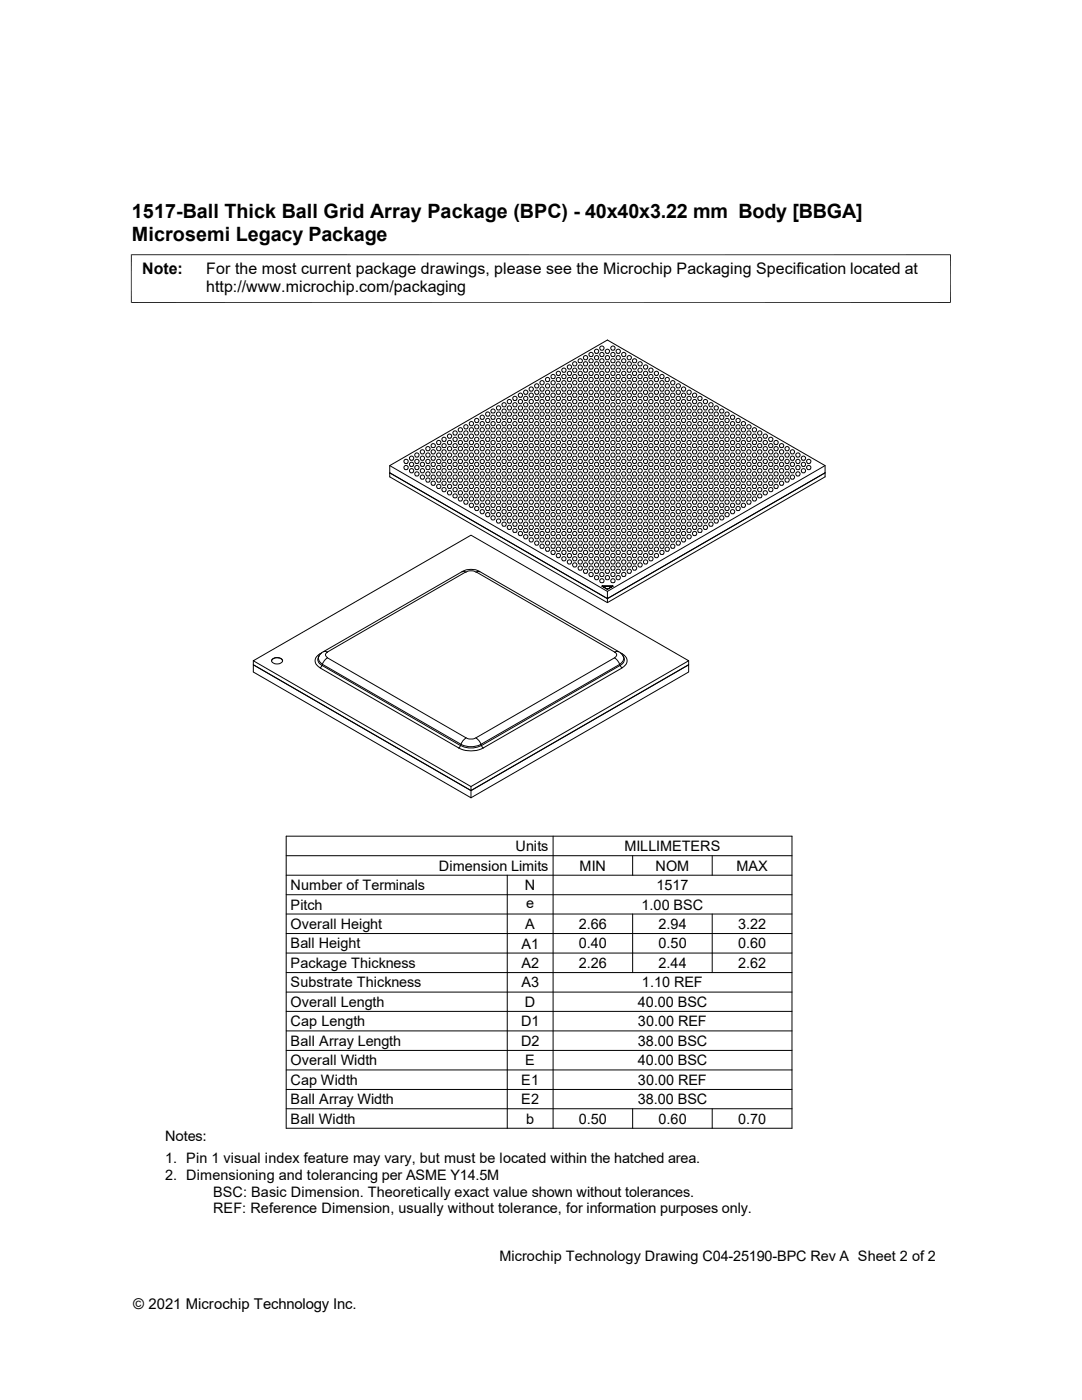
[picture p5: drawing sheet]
<svg xmlns="http://www.w3.org/2000/svg" width="216mm" height="279mm" viewBox="0 0 216 279" stroke-linecap="round" stroke-linejoin="round" font-family="sans-serif">
<defs><g id="words">
<g font-size="3.9">
<text x="26.3" y="43.5">1517-Ball Thick Ball Grid Array Package (BPC) - 40x40x3.22 mm Body [BBGA]</text>
<text x="26.3" y="48">Microsemi Legacy Package</text>
</g>
<g font-size="3.2">
<text x="28.4" y="54.6">Note:</text>
<text x="41.1" y="54.6">For the most current package drawings, please see the Microchip Packaging Specification located at</text>
<text x="41.1" y="58.3">http://www.microchip.com/packaging</text>
</g>
<text font-size="3" x="26.6" y="261.3">© 2021 Microchip Technology Inc.</text>
<g font-size="2.9">
<text x="87.5" y="173.7">Dimension Limits</text>
<text x="102.9" y="169.8">Units</text>
<text x="115.7" y="173.7">MIN</text>
<text x="124.6" y="169.8">MILLIMETERS</text>
<text x="130.8" y="173.7">NOM</text>
<text x="146.9" y="173.7">MAX</text>
<text x="58" y="177.6">Number of Terminals</text>
<text x="104.7" y="177.6">N</text>
<text x="131" y="177.6">1517</text>
<text x="58" y="185.4">Overall Height</text>
<text x="58" y="181.5">Pitch</text>
<text x="104.8" y="185.4">A</text>
<text x="105" y="181.2">e</text>
<text x="115.5" y="185.4">2.66</text>
<text x="128" y="181.5">1.00 BSC</text>
<text x="131.4" y="185.4">2.94</text>
<text x="147.3" y="185.4">3.22</text>
<text x="58" y="189.3">Ball Height</text>
<text x="104.1" y="189.3">A1</text>
<text x="115.5" y="189.3">0.40</text>
<text x="131.4" y="189.3">0.50</text>
<text x="147.3" y="189.3">0.60</text>
<text x="58" y="197.1">Substrate Thickness</text>
<text x="58" y="193.2">Package Thickness</text>
<text x="104.1" y="197.1">A3</text>
<text x="104.1" y="193.2">A2</text>
<text x="115.5" y="193.2">2.26</text>
<text x="128.1" y="197">1.10 REF</text>
<text x="131.4" y="193.2">2.44</text>
<text x="147.3" y="193.2">2.62</text>
<text x="58" y="201">Overall Length</text>
<text x="104.7" y="201">D</text>
<text x="127.3" y="201">40.00 BSC</text>
<text x="58" y="204.9">Cap Length</text>
<text x="58" y="208.7">Ball Array Length</text>
<text x="104" y="208.7">D2</text>
<text x="104" y="204.9">D1</text>
<text x="127.3" y="208.7">38.00 BSC</text>
<text x="127.3" y="204.9">30.00 REF</text>
<text x="58" y="212.6">Overall Width</text>
<text x="104.8" y="212.6">E</text>
<text x="127.3" y="212.6">40.00 BSC</text>
<text x="58" y="220.4">Ball Array Width</text>
<text x="58" y="216.5">Cap Width</text>
<text x="104" y="220.4">E2</text>
<text x="104" y="216.5">E1</text>
<text x="127.3" y="220.4">38.00 BSC</text>
<text x="127.3" y="216.5">30.00 REF</text>
<text x="32.9" y="227.6">Notes:</text>
<text x="58" y="224.3">Ball Width</text>
<text x="105" y="224.2">b</text>
<text x="115.5" y="224.3">0.50</text>
<text x="131.4" y="224.3">0.60</text>
<text x="147.3" y="224.3">0.70</text>
<text x="32.9" y="232.2">1. Pin 1 visual index feature may vary, but must be located within the hatched area.</text>
<text x="32.9" y="235.5">2. Dimensioning and tolerancing per ASME Y14.5M</text>
<text x="42.5" y="238.8">BSC: Basic Dimension. Theoretically exact value shown without tolerances.</text>
<text x="42.5" y="242.1">REF: Reference Dimension, usually without tolerance, for information purposes only.</text>
<text x="99.7" y="251.6">Microchip Technology Drawing C04-25190-BPC Rev A Sheet 2 of 2</text>
</g>
</g></defs>
<g fill="none" stroke="#000" stroke-width=".2">
<path d="M26.1 50.8h163.6M26.2 50.8v9.7M189.7 50.8v9.7M26.1 60.4h163.6M103.6 79.2h.5M103.6 79.2a.42 .42 0 0 1-.1-.6 .42 .42 0 0 1 .7 0 .42 .42 0 0 1-.1 .6M104.6 78.7h.6M104.6 78.6a.42 .42 0 0 1 0-.6 .42 .42 0 0 1 .6 0 .42 .42 0 0 1 0 .6M105.7 79.2h.6M105.7 78h.6M105.7 79.2a.42 .42 0 0 1 0-.6 .42 .42 0 0 1 .6 0 .42 .42 0 0 1 0 .6M105.7 78a.42 .42 0 0 1 0-.6 .42 .42 0 0 1 .6 0 .42 .42 0 0 1 0 .6"/>
<path d="M106.8 77.4h.6M106.8 78.7h.6M106.8 77.3a.42 .42 0 0 1 0-.6 .42 .42 0 0 1 .6 0 .42 .42 0 0 1 0 .6M106.8 78.6a.42 .42 0 0 1 0-.6 .42 .42 0 0 1 .6 0 .42 .42 0 0 1 0 .6M107.9 79.2h.5M107.9 78h.5M107.9 76.8h.5M107.9 79.2a.42 .42 0 0 1-.1-.6 .42 .42 0 0 1 .7 0 .42 .42 0 0 1-.1 .6M107.9 78a.42 .42 0 0 1-.1-.6 .42 .42 0 0 1 .7 0 .42 .42 0 0 1-.1 .6M107.9 76.7a.42 .42 0 0 1-.1-.6 .42 .42 0 0 1 .7 0 .42 .42 0 0 1-.1 .6M109 76.1h.5M109 77.4h.5"/>
<path d="M109 78.7h.5M109 76.1a.42 .42 0 0 1-.1-.7 .42 .42 0 0 1 .7 0 .42 .42 0 0 1-.1 .7M109 77.3a.42 .42 0 0 1-.1-.6 .42 .42 0 0 1 .7 0 .42 .42 0 0 1-.1 .6M109 78.6a.42 .42 0 0 1-.1-.6 .42 .42 0 0 1 .7 0 .42 .42 0 0 1-.1 .6M110.1 79.2h.5M110.1 78h.5M110.1 76.8h.5M110.1 75.5h.5M110.1 79.2a.42 .42 0 0 1-.1-.6 .42 .42 0 0 1 .7 0 .42 .42 0 0 1-.1 .6M110.1 78a.42 .42 0 0 1-.1-.6 .42 .42 0 0 1 .7 0 .42 .42 0 0 1-.1 .6M110.1 76.7a.42 .42 0 0 1-.1-.6 .42 .42 0 0 1 .7 0 .42 .42 0 0 1-.1 .6M110.1 75.5a.42 .42 0 0 1-.1-.6 .42 .42 0 0 1 .7 0 .42 .42 0 0 1-.1 .6"/>
<path d="M111.2 74.9h.5M111.2 76.1h.5M111.2 77.4h.5M111.2 78.7h.5M111.2 74.8a.42 .42 0 0 1-.1-.6 .42 .42 0 0 1 .6 0 .42 .42 0 0 1 0 .6M111.2 76.1a.42 .42 0 0 1-.1-.7 .42 .42 0 0 1 .6 0 .42 .42 0 0 1 0 .7M111.2 77.3a.42 .42 0 0 1-.1-.6 .42 .42 0 0 1 .6 0 .42 .42 0 0 1 0 .6M111.2 78.6a.42 .42 0 0 1-.1-.6 .42 .42 0 0 1 .6 0 .42 .42 0 0 1 0 .6M112.3 79.2h.5M112.3 78h.5M112.3 76.8h.5M112.3 75.5h.5"/>
<path d="M112.3 79.2a.42 .42 0 0 1-.1-.6 .42 .42 0 0 1 .6 0 .42 .42 0 0 1 0 .6M112.3 78a.42 .42 0 0 1-.1-.6 .42 .42 0 0 1 .6 0 .42 .42 0 0 1 0 .6M112.3 76.7a.42 .42 0 0 1-.1-.6 .42 .42 0 0 1 .6 0 .42 .42 0 0 1 0 .6M112.3 75.5a.42 .42 0 0 1-.1-.6 .42 .42 0 0 1 .6 0 .42 .42 0 0 1 0 .6M113.4 73.6h.5M113.4 74.9h.5M113.4 76.1h.5M113.4 77.4h.5M113.4 78.7h.5M113.4 73.6a.42 .42 0 0 1-.1-.6 .42 .42 0 0 1 .6 0 .42 .42 0 0 1 0 .6M113.4 74.8a.42 .42 0 0 1-.1-.6 .42 .42 0 0 1 .6 0 .42 .42 0 0 1 0 .6M113.4 76.1a.42 .42 0 0 1-.1-.7 .42 .42 0 0 1 .6 0 .42 .42 0 0 1 0 .7"/>
<path d="M113.4 77.3a.42 .42 0 0 1-.1-.6 .42 .42 0 0 1 .6 0 .42 .42 0 0 1 0 .6M113.4 78.6a.42 .42 0 0 1-.1-.6 .42 .42 0 0 1 .6 0 .42 .42 0 0 1 0 .6M114.4 79.2h.5M114.4 78h.5M114.4 76.8h.5M114.4 75.5h.5M114.4 73h.5M114.4 79.2a.42 .42 0 0 1 0-.6 .42 .42 0 0 1 .6 0 .42 .42 0 0 1-.1 .6M114.4 78a.42 .42 0 0 1 0-.6 .42 .42 0 0 1 .6 0 .42 .42 0 0 1-.1 .6M114.4 76.7a.42 .42 0 0 1 0-.6 .42 .42 0 0 1 .6 0 .42 .42 0 0 1-.1 .6M114.4 75.5a.42 .42 0 0 1 0-.6 .42 .42 0 0 1 .6 0 .42 .42 0 0 1-.1 .6M114.4 72.9a.42 .42 0 0 1 0-.6 .42 .42 0 0 1 .6 0 .42 .42 0 0 1-.1 .6"/>
<path d="M115.5 73.6h.5M115.5 74.9h.5M115.5 76.1h.5M115.5 77.4h.5M115.5 78.7h.5M115.5 73.6a.42 .42 0 0 1 0-.6 .42 .42 0 0 1 .6 0 .42 .42 0 0 1-.1 .6M115.5 74.8a.42 .42 0 0 1 0-.6 .42 .42 0 0 1 .6 0 .42 .42 0 0 1-.1 .6M115.5 76.1a.42 .42 0 0 1 0-.7 .42 .42 0 0 1 .6 0 .42 .42 0 0 1-.1 .7M115.5 77.3a.42 .42 0 0 1 0-.6 .42 .42 0 0 1 .6 0 .42 .42 0 0 1-.1 .6M115.5 78.6a.42 .42 0 0 1 0-.6 .42 .42 0 0 1 .6 0 .42 .42 0 0 1-.1 .6M116.6 79.2h.5M116.6 78h.5"/>
<path d="M116.6 76.8h.5M116.6 75.5h.5M116.6 73h.5M116.6 79.2a.42 .42 0 0 1-.1-.6 .42 .42 0 0 1 .7 0 .42 .42 0 0 1-.1 .6M116.6 78a.42 .42 0 0 1-.1-.6 .42 .42 0 0 1 .7 0 .42 .42 0 0 1-.1 .6M116.6 76.7a.42 .42 0 0 1-.1-.6 .42 .42 0 0 1 .7 0 .42 .42 0 0 1-.1 .6M116.6 75.5a.42 .42 0 0 1-.1-.6 .42 .42 0 0 1 .7 0 .42 .42 0 0 1-.1 .6M116.6 72.9a.42 .42 0 0 1-.1-.6 .42 .42 0 0 1 .7 0 .42 .42 0 0 1-.1 .6M117.7 71.1h.5M117.7 73.6h.5M117.7 74.9h.5M117.7 76.1h.5"/>
<path d="M117.7 77.4h.5M117.7 78.7h.5M117.7 71.1a.42 .42 0 0 1-.1-.6 .42 .42 0 0 1 .7 0 .42 .42 0 0 1-.1 .6M117.7 73.6a.42 .42 0 0 1-.1-.6 .42 .42 0 0 1 .7 0 .42 .42 0 0 1-.1 .6M117.7 74.8a.42 .42 0 0 1-.1-.6 .42 .42 0 0 1 .7 0 .42 .42 0 0 1-.1 .6M117.7 76.1a.42 .42 0 0 1-.1-.7 .42 .42 0 0 1 .7 0 .42 .42 0 0 1-.1 .7M117.7 77.3a.42 .42 0 0 1-.1-.6 .42 .42 0 0 1 .7 0 .42 .42 0 0 1-.1 .6M117.7 78.6a.42 .42 0 0 1-.1-.6 .42 .42 0 0 1 .7 0 .42 .42 0 0 1-.1 .6M118.8 79.2h.5M118.8 78h.5M118.8 76.8h.5M118.8 75.5h.5"/>
<path d="M118.8 73h.5M118.8 70.5h.5M118.8 79.2a.42 .42 0 0 1-.1-.6 .42 .42 0 0 1 .7 0 .42 .42 0 0 1-.1 .6M118.8 78a.42 .42 0 0 1-.1-.6 .42 .42 0 0 1 .7 0 .42 .42 0 0 1-.1 .6M118.8 76.7a.42 .42 0 0 1-.1-.6 .42 .42 0 0 1 .7 0 .42 .42 0 0 1-.1 .6M118.8 75.5a.42 .42 0 0 1-.1-.6 .42 .42 0 0 1 .7 0 .42 .42 0 0 1-.1 .6M118.8 72.9a.42 .42 0 0 1-.1-.6 .42 .42 0 0 1 .7 0 .42 .42 0 0 1-.1 .6M118.8 70.4a.42 .42 0 0 1-.1-.6 .42 .42 0 0 1 .7 0 .42 .42 0 0 1-.1 .6M119.8 69.9h.6M119.8 71.1h.6M119.8 73.6h.6M119.8 74.9h.6"/>
<path d="M119.8 76.1h.6M119.8 77.4h.6M119.8 78.7h.6M119.8 69.8a.42 .42 0 0 1 0-.6 .42 .42 0 0 1 .6 0 .42 .42 0 0 1 0 .6M119.8 71.1a.42 .42 0 0 1 0-.6 .42 .42 0 0 1 .6 0 .42 .42 0 0 1 0 .6M119.8 73.6a.42 .42 0 0 1 0-.6 .42 .42 0 0 1 .6 0 .42 .42 0 0 1 0 .6M119.8 74.8a.42 .42 0 0 1 0-.6 .42 .42 0 0 1 .6 0 .42 .42 0 0 1 0 .6M119.8 76.1a.42 .42 0 0 1 0-.7 .42 .42 0 0 1 .6 0 .42 .42 0 0 1 0 .7M119.8 77.3a.42 .42 0 0 1 0-.6 .42 .42 0 0 1 .6 0 .42 .42 0 0 1 0 .6M119.8 78.6a.42 .42 0 0 1 0-.6 .42 .42 0 0 1 .6 0 .42 .42 0 0 1 0 .6M120.9 79.2h.6M120.9 78h.6"/>
<path d="M120.9 76.8h.6M120.9 75.5h.6M120.9 73h.6M120.9 70.5h.6M120.9 79.2a.42 .42 0 0 1 0-.6 .42 .42 0 0 1 .6 0 .42 .42 0 0 1 0 .6M120.9 78a.42 .42 0 0 1 0-.6 .42 .42 0 0 1 .6 0 .42 .42 0 0 1 0 .6M120.9 76.7a.42 .42 0 0 1 0-.6 .42 .42 0 0 1 .6 0 .42 .42 0 0 1 0 .6M120.9 75.5a.42 .42 0 0 1 0-.6 .42 .42 0 0 1 .6 0 .42 .42 0 0 1 0 .6M120.9 72.9a.42 .42 0 0 1 0-.6 .42 .42 0 0 1 .6 0 .42 .42 0 0 1 0 .6M120.9 70.4a.42 .42 0 0 1 0-.6 .42 .42 0 0 1 .6 0 .42 .42 0 0 1 0 .6M122 69.9h.6M122 71.1h.6"/>
<path d="M122 73.6h.6M122 74.9h.6M122 76.1h.6M122 77.4h.6M122 78.7h.6M122 69.8a.42 .42 0 0 1 0-.6 .42 .42 0 0 1 .6 0 .42 .42 0 0 1 0 .6M122 71.1a.42 .42 0 0 1 0-.6 .42 .42 0 0 1 .6 0 .42 .42 0 0 1 0 .6M122 73.6a.42 .42 0 0 1 0-.6 .42 .42 0 0 1 .6 0 .42 .42 0 0 1 0 .6M122 74.8a.42 .42 0 0 1 0-.6 .42 .42 0 0 1 .6 0 .42 .42 0 0 1 0 .6M122 76.1a.42 .42 0 0 1 0-.7 .42 .42 0 0 1 .6 0 .42 .42 0 0 1 0 .7M122 77.3a.42 .42 0 0 1 0-.6 .42 .42 0 0 1 .6 0 .42 .42 0 0 1 0 .6M122 78.6a.42 .42 0 0 1 0-.6 .42 .42 0 0 1 .6 0 .42 .42 0 0 1 0 .6"/>
<path d="M123.1 79.2h.5M123.1 78h.5M123.1 76.8h.5M123.1 75.5h.5M123.1 73h.5M123.1 70.5h.5M123.1 79.2a.42 .42 0 0 1-.1-.6 .42 .42 0 0 1 .7 0 .42 .42 0 0 1-.1 .6M123.1 78a.42 .42 0 0 1-.1-.6 .42 .42 0 0 1 .7 0 .42 .42 0 0 1-.1 .6M123.1 76.7a.42 .42 0 0 1-.1-.6 .42 .42 0 0 1 .7 0 .42 .42 0 0 1-.1 .6M123.1 75.5a.42 .42 0 0 1-.1-.6 .42 .42 0 0 1 .7 0 .42 .42 0 0 1-.1 .6M123.1 72.9a.42 .42 0 0 1-.1-.6 .42 .42 0 0 1 .7 0 .42 .42 0 0 1-.1 .6M123.1 70.4a.42 .42 0 0 1-.1-.6 .42 .42 0 0 1 .7 0 .42 .42 0 0 1-.1 .6"/>
<path d="M124.2 71.1h.5M124.2 73.6h.5M124.2 74.9h.5M124.2 76.1h.5M124.2 77.4h.5M124.2 78.7h.5M124.2 71.1a.42 .42 0 0 1-.1-.6 .42 .42 0 0 1 .7 0 .42 .42 0 0 1-.1 .6M124.2 73.6a.42 .42 0 0 1-.1-.6 .42 .42 0 0 1 .7 0 .42 .42 0 0 1-.1 .6M124.2 74.8a.42 .42 0 0 1-.1-.6 .42 .42 0 0 1 .7 0 .42 .42 0 0 1-.1 .6M124.2 76.1a.42 .42 0 0 1-.1-.7 .42 .42 0 0 1 .7 0 .42 .42 0 0 1-.1 .7M124.2 77.3a.42 .42 0 0 1-.1-.6 .42 .42 0 0 1 .7 0 .42 .42 0 0 1-.1 .6M124.2 78.6a.42 .42 0 0 1-.1-.6 .42 .42 0 0 1 .7 0 .42 .42 0 0 1-.1 .6"/>
<path d="M125.3 79.2h.5M125.3 78h.5M125.3 76.8h.5M125.3 75.5h.5M125.3 73h.5M125.3 79.2a.42 .42 0 0 1-.1-.6 .42 .42 0 0 1 .7 0 .42 .42 0 0 1-.1 .6M125.3 78a.42 .42 0 0 1-.1-.6 .42 .42 0 0 1 .7 0 .42 .42 0 0 1-.1 .6M125.3 76.7a.42 .42 0 0 1-.1-.6 .42 .42 0 0 1 .7 0 .42 .42 0 0 1-.1 .6M125.3 75.5a.42 .42 0 0 1-.1-.6 .42 .42 0 0 1 .7 0 .42 .42 0 0 1-.1 .6M125.3 72.9a.42 .42 0 0 1-.1-.6 .42 .42 0 0 1 .7 0 .42 .42 0 0 1-.1 .6M126.4 73.6h.5M126.4 74.9h.5"/>
<path d="M126.4 76.1h.5M126.4 77.4h.5M126.4 78.7h.5M126.4 73.6a.42 .42 0 0 1-.1-.6 .42 .42 0 0 1 .6 0 .42 .42 0 0 1 0 .6M126.4 74.8a.42 .42 0 0 1-.1-.6 .42 .42 0 0 1 .6 0 .42 .42 0 0 1 0 .6M126.4 76.1a.42 .42 0 0 1-.1-.7 .42 .42 0 0 1 .6 0 .42 .42 0 0 1 0 .7M126.4 77.3a.42 .42 0 0 1-.1-.6 .42 .42 0 0 1 .6 0 .42 .42 0 0 1 0 .6M126.4 78.6a.42 .42 0 0 1-.1-.6 .42 .42 0 0 1 .6 0 .42 .42 0 0 1 0 .6M127.5 79.2h.5M127.5 78h.5M127.5 76.8h.5M127.5 75.5h.5"/>
<path d="M127.5 73h.5M127.5 79.2a.42 .42 0 0 1-.1-.6 .42 .42 0 0 1 .6 0 .42 .42 0 0 1 0 .6M127.5 78a.42 .42 0 0 1-.1-.6 .42 .42 0 0 1 .6 0 .42 .42 0 0 1 0 .6M127.5 76.7a.42 .42 0 0 1-.1-.6 .42 .42 0 0 1 .6 0 .42 .42 0 0 1 0 .6M127.5 75.5a.42 .42 0 0 1-.1-.6 .42 .42 0 0 1 .6 0 .42 .42 0 0 1 0 .6M127.5 72.9a.42 .42 0 0 1-.1-.6 .42 .42 0 0 1 .6 0 .42 .42 0 0 1 0 .6M128.6 73.6h.5M128.6 74.9h.5M128.6 76.1h.5M128.6 77.4h.5M128.6 78.7h.5M128.6 73.6a.42 .42 0 0 1-.1-.6 .42 .42 0 0 1 .6 0 .42 .42 0 0 1 0 .6"/>
<path d="M128.6 74.8a.42 .42 0 0 1-.1-.6 .42 .42 0 0 1 .6 0 .42 .42 0 0 1 0 .6M128.6 76.1a.42 .42 0 0 1-.1-.7 .42 .42 0 0 1 .6 0 .42 .42 0 0 1 0 .7M128.6 77.3a.42 .42 0 0 1-.1-.6 .42 .42 0 0 1 .6 0 .42 .42 0 0 1 0 .6M128.6 78.6a.42 .42 0 0 1-.1-.6 .42 .42 0 0 1 .6 0 .42 .42 0 0 1 0 .6M129.6 79.2h.5M129.6 78h.5M129.6 76.8h.5M129.6 75.5h.5M129.6 79.2a.42 .42 0 0 1 0-.6 .42 .42 0 0 1 .6 0 .42 .42 0 0 1-.1 .6M129.6 78a.42 .42 0 0 1 0-.6 .42 .42 0 0 1 .6 0 .42 .42 0 0 1-.1 .6M129.6 76.7a.42 .42 0 0 1 0-.6 .42 .42 0 0 1 .6 0 .42 .42 0 0 1-.1 .6M129.6 75.5a.42 .42 0 0 1 0-.6 .42 .42 0 0 1 .6 0 .42 .42 0 0 1-.1 .6"/>
<path d="M130.7 74.9h.5M130.7 76.1h.5M130.7 77.4h.5M130.7 78.7h.5M130.7 74.8a.42 .42 0 0 1 0-.6 .42 .42 0 0 1 .6 0 .42 .42 0 0 1-.1 .6M130.7 76.1a.42 .42 0 0 1 0-.7 .42 .42 0 0 1 .6 0 .42 .42 0 0 1-.1 .7M130.7 77.3a.42 .42 0 0 1 0-.6 .42 .42 0 0 1 .6 0 .42 .42 0 0 1-.1 .6M130.7 78.6a.42 .42 0 0 1 0-.6 .42 .42 0 0 1 .6 0 .42 .42 0 0 1-.1 .6M131.8 79.2h.5M131.8 78h.5M131.8 76.8h.5M131.8 75.5h.5"/>
<path d="M131.8 79.2a.42 .42 0 0 1 0-.6 .42 .42 0 0 1 .6 0 .42 .42 0 0 1-.1 .6M131.8 78a.42 .42 0 0 1 0-.6 .42 .42 0 0 1 .6 0 .42 .42 0 0 1-.1 .6M131.8 76.7a.42 .42 0 0 1 0-.6 .42 .42 0 0 1 .6 0 .42 .42 0 0 1-.1 .6M131.8 75.5a.42 .42 0 0 1 0-.6 .42 .42 0 0 1 .6 0 .42 .42 0 0 1-.1 .6M132.9 76.1h.5M132.9 77.4h.5M132.9 78.7h.5M132.9 76.1a.42 .42 0 0 1-.1-.7 .42 .42 0 0 1 .7 0 .42 .42 0 0 1-.1 .7M132.9 77.3a.42 .42 0 0 1-.1-.6 .42 .42 0 0 1 .7 0 .42 .42 0 0 1-.1 .6M132.9 78.6a.42 .42 0 0 1-.1-.6 .42 .42 0 0 1 .7 0 .42 .42 0 0 1-.1 .6M134 79.2h.5M134 78h.5"/>
<path d="M134 76.8h.5M134 79.2a.42 .42 0 0 1-.1-.6 .42 .42 0 0 1 .7 0 .42 .42 0 0 1-.1 .6M134 78a.42 .42 0 0 1-.1-.6 .42 .42 0 0 1 .7 0 .42 .42 0 0 1-.1 .6M134 76.7a.42 .42 0 0 1-.1-.6 .42 .42 0 0 1 .7 0 .42 .42 0 0 1-.1 .6M135.1 77.4h.5M135.1 78.7h.5M135.1 77.3a.42 .42 0 0 1-.1-.6 .42 .42 0 0 1 .7 0 .42 .42 0 0 1-.1 .6M135.1 78.6a.42 .42 0 0 1-.1-.6 .42 .42 0 0 1 .7 0 .42 .42 0 0 1-.1 .6M136.1 79.2h.6M136.1 78h.6M136.1 79.2a.42 .42 0 0 1 0-.6 .42 .42 0 0 1 .6 0 .42 .42 0 0 1 0 .6M136.1 78a.42 .42 0 0 1 0-.6 .42 .42 0 0 1 .6 0 .42 .42 0 0 1 0 .6"/>
<path d="M137.2 78.7h.6M137.2 78.6a.42 .42 0 0 1 0-.6 .42 .42 0 0 1 .6 0 .42 .42 0 0 1 0 .6M138.3 79.2h.6M138.3 79.2a.42 .42 0 0 1 0-.6 .42 .42 0 0 1 .6 0 .42 .42 0 0 1 0 .6M77.8 92.9l43.4 25.1M80.8 93.7h.5M80.8 93.6a.42 .42 0 0 1-.1-.6 .42 .42 0 0 1 .6 0 .42 .42 0 0 1 0 .6M81.9 94.3h.5M81.9 93h.5M81.9 91.8h.5M81.9 94.3a.42 .42 0 0 1-.1-.6 .42 .42 0 0 1 .6 0 .42 .42 0 0 1 0 .6M81.9 93a.42 .42 0 0 1-.1-.6 .42 .42 0 0 1 .6 0 .42 .42 0 0 1 0 .6"/>
<path d="M81.9 91.8a.42 .42 0 0 1-.1-.6 .42 .42 0 0 1 .6 0 .42 .42 0 0 1 0 .6M82.9 91.2h.5M82.9 93.7h.5M82.9 91.1a.42 .42 0 0 1 0-.6 .42 .42 0 0 1 .6 0 .42 .42 0 0 1-.1 .6M82.9 93.6a.42 .42 0 0 1 0-.6 .42 .42 0 0 1 .6 0 .42 .42 0 0 1-.1 .6M84 95.6h.5M84 94.3h.5M84 93h.5M84 91.8h.5M84 90.6h.5M84 95.5a.42 .42 0 0 1 0-.6 .42 .42 0 0 1 .6 0 .42 .42 0 0 1-.1 .6M84 94.3a.42 .42 0 0 1 0-.6 .42 .42 0 0 1 .6 0 .42 .42 0 0 1-.1 .6"/>
<path d="M84 93a.42 .42 0 0 1 0-.6 .42 .42 0 0 1 .6 0 .42 .42 0 0 1-.1 .6M84 91.8a.42 .42 0 0 1 0-.6 .42 .42 0 0 1 .6 0 .42 .42 0 0 1-.1 .6M84 90.5a.42 .42 0 0 1 0-.6 .42 .42 0 0 1 .6 0 .42 .42 0 0 1-.1 .6M85.1 91.2h.5M85.1 93.7h.5M85.1 96.2h.5M85.1 91.1a.42 .42 0 0 1 0-.6 .42 .42 0 0 1 .6 0 .42 .42 0 0 1-.1 .6M85.1 93.6a.42 .42 0 0 1 0-.6 .42 .42 0 0 1 .6 0 .42 .42 0 0 1-.1 .6M85.1 96.1a.42 .42 0 0 1 0-.6 .42 .42 0 0 1 .6 0 .42 .42 0 0 1-.1 .6M86.2 96.8h.5M86.2 95.6h.5M86.2 94.3h.5"/>
<path d="M86.2 93h.5M86.2 91.8h.5M86.2 90.6h.5M86.2 96.8a.42 .42 0 0 1-.1-.6 .42 .42 0 0 1 .7 0 .42 .42 0 0 1-.1 .6M86.2 95.5a.42 .42 0 0 1-.1-.6 .42 .42 0 0 1 .7 0 .42 .42 0 0 1-.1 .6M86.2 94.3a.42 .42 0 0 1-.1-.6 .42 .42 0 0 1 .7 0 .42 .42 0 0 1-.1 .6M86.2 93a.42 .42 0 0 1-.1-.6 .42 .42 0 0 1 .7 0 .42 .42 0 0 1-.1 .6M86.2 91.8a.42 .42 0 0 1-.1-.6 .42 .42 0 0 1 .7 0 .42 .42 0 0 1-.1 .6M86.2 90.5a.42 .42 0 0 1-.1-.6 .42 .42 0 0 1 .7 0 .42 .42 0 0 1-.1 .6M87.3 88.7h.5M87.3 91.2h.5M87.3 93.7h.5"/>
<path d="M87.3 96.2h.5M87.3 97.5h.5M87.3 88.6a.42 .42 0 0 1-.1-.6 .42 .42 0 0 1 .7 0 .42 .42 0 0 1-.1 .6M87.3 91.1a.42 .42 0 0 1-.1-.6 .42 .42 0 0 1 .7 0 .42 .42 0 0 1-.1 .6M87.3 93.6a.42 .42 0 0 1-.1-.6 .42 .42 0 0 1 .7 0 .42 .42 0 0 1-.1 .6M87.3 96.1a.42 .42 0 0 1-.1-.6 .42 .42 0 0 1 .7 0 .42 .42 0 0 1-.1 .6M87.3 97.4a.42 .42 0 0 1-.1-.6 .42 .42 0 0 1 .7 0 .42 .42 0 0 1-.1 .6M88.3 98.1h.6M88.3 96.8h.6M88.3 95.6h.6M88.3 94.3h.6M88.3 93h.6"/>
<path d="M88.3 91.8h.6M88.3 90.6h.6M88.3 88.1h.6M88.3 98a.42 .42 0 0 1 0-.6 .42 .42 0 0 1 .6 0 .42 .42 0 0 1 0 .6M88.3 96.8a.42 .42 0 0 1 0-.6 .42 .42 0 0 1 .6 0 .42 .42 0 0 1 0 .6M88.3 95.5a.42 .42 0 0 1 0-.6 .42 .42 0 0 1 .6 0 .42 .42 0 0 1 0 .6M88.3 94.3a.42 .42 0 0 1 0-.6 .42 .42 0 0 1 .6 0 .42 .42 0 0 1 0 .6M88.3 93a.42 .42 0 0 1 0-.6 .42 .42 0 0 1 .6 0 .42 .42 0 0 1 0 .6M88.3 91.8a.42 .42 0 0 1 0-.6 .42 .42 0 0 1 .6 0 .42 .42 0 0 1 0 .6M88.3 90.5a.42 .42 0 0 1 0-.6 .42 .42 0 0 1 .6 0 .42 .42 0 0 1 0 .6M88.3 88a.42 .42 0 0 1 0-.6 .42 .42 0 0 1 .6 0 .42 .42 0 0 1 0 .6M89.5 88.7h.5"/>
<path d="M89.5 91.2h.5M89.5 93.7h.5M89.5 96.2h.5M89.5 97.5h.5M89.5 98.7h.5M89.5 88.6a.42 .42 0 0 1-.1-.6 .42 .42 0 0 1 .6 0 .42 .42 0 0 1 0 .6M89.5 91.1a.42 .42 0 0 1-.1-.6 .42 .42 0 0 1 .6 0 .42 .42 0 0 1 0 .6M89.5 93.6a.42 .42 0 0 1-.1-.6 .42 .42 0 0 1 .6 0 .42 .42 0 0 1 0 .6M89.5 96.1a.42 .42 0 0 1-.1-.6 .42 .42 0 0 1 .6 0 .42 .42 0 0 1 0 .6M89.5 97.4a.42 .42 0 0 1-.1-.6 .42 .42 0 0 1 .6 0 .42 .42 0 0 1 0 .6M89.5 98.7a.42 .42 0 0 1-.1-.6 .42 .42 0 0 1 .6 0 .42 .42 0 0 1 0 .6M90.6 98.1h.5"/>
<path d="M90.6 96.8h.5M90.6 95.6h.5M90.6 94.3h.5M90.6 93h.5M90.6 91.8h.5M90.6 90.6h.5M90.6 88.1h.5M90.6 86.8h.5M90.6 98a.42 .42 0 0 1-.1-.6 .42 .42 0 0 1 .6 0 .42 .42 0 0 1 0 .6M90.6 96.8a.42 .42 0 0 1-.1-.6 .42 .42 0 0 1 .6 0 .42 .42 0 0 1 0 .6M90.6 95.5a.42 .42 0 0 1-.1-.6 .42 .42 0 0 1 .6 0 .42 .42 0 0 1 0 .6M90.6 94.3a.42 .42 0 0 1-.1-.6 .42 .42 0 0 1 .6 0 .42 .42 0 0 1 0 .6"/>
<path d="M90.6 93a.42 .42 0 0 1-.1-.6 .42 .42 0 0 1 .6 0 .42 .42 0 0 1 0 .6M90.6 91.8a.42 .42 0 0 1-.1-.6 .42 .42 0 0 1 .6 0 .42 .42 0 0 1 0 .6M90.6 90.5a.42 .42 0 0 1-.1-.6 .42 .42 0 0 1 .6 0 .42 .42 0 0 1 0 .6M90.6 88a.42 .42 0 0 1-.1-.6 .42 .42 0 0 1 .6 0 .42 .42 0 0 1 0 .6M90.6 86.7a.42 .42 0 0 1-.1-.6 .42 .42 0 0 1 .6 0 .42 .42 0 0 1 0 .6M91.6 86.1h.5M91.6 88.7h.5M91.6 91.2h.5M91.6 93.7h.5M91.6 96.2h.5M91.6 97.5h.5M91.6 98.7h.5"/>
<path d="M91.6 99.9h.5M91.6 86.1a.42 .42 0 0 1 0-.6 .42 .42 0 0 1 .6 0 .42 .42 0 0 1-.1 .6M91.6 88.6a.42 .42 0 0 1 0-.6 .42 .42 0 0 1 .6 0 .42 .42 0 0 1-.1 .6M91.6 91.1a.42 .42 0 0 1 0-.6 .42 .42 0 0 1 .6 0 .42 .42 0 0 1-.1 .6M91.6 93.6a.42 .42 0 0 1 0-.6 .42 .42 0 0 1 .6 0 .42 .42 0 0 1-.1 .6M91.6 96.1a.42 .42 0 0 1 0-.6 .42 .42 0 0 1 .6 0 .42 .42 0 0 1-.1 .6M91.6 97.4a.42 .42 0 0 1 0-.6 .42 .42 0 0 1 .6 0 .42 .42 0 0 1-.1 .6M91.6 98.7a.42 .42 0 0 1 0-.6 .42 .42 0 0 1 .6 0 .42 .42 0 0 1-.1 .6M91.6 99.9a.42 .42 0 0 1 0-.6 .42 .42 0 0 1 .6 0 .42 .42 0 0 1-.1 .6M92.7 98.1h.5M92.7 96.8h.5M92.7 95.6h.5"/>
<path d="M92.7 94.3h.5M92.7 93h.5M92.7 91.8h.5M92.7 90.6h.5M92.7 88.1h.5M92.7 86.8h.5M92.7 85.6h.5M92.7 98a.42 .42 0 0 1 0-.6 .42 .42 0 0 1 .6 0 .42 .42 0 0 1-.1 .6M92.7 96.8a.42 .42 0 0 1 0-.6 .42 .42 0 0 1 .6 0 .42 .42 0 0 1-.1 .6M92.7 95.5a.42 .42 0 0 1 0-.6 .42 .42 0 0 1 .6 0 .42 .42 0 0 1-.1 .6M92.7 94.3a.42 .42 0 0 1 0-.6 .42 .42 0 0 1 .6 0 .42 .42 0 0 1-.1 .6M92.7 93a.42 .42 0 0 1 0-.6 .42 .42 0 0 1 .6 0 .42 .42 0 0 1-.1 .6"/>
<path d="M92.7 91.8a.42 .42 0 0 1 0-.6 .42 .42 0 0 1 .6 0 .42 .42 0 0 1-.1 .6M92.7 90.5a.42 .42 0 0 1 0-.6 .42 .42 0 0 1 .6 0 .42 .42 0 0 1-.1 .6M92.7 88a.42 .42 0 0 1 0-.6 .42 .42 0 0 1 .6 0 .42 .42 0 0 1-.1 .6M92.7 86.7a.42 .42 0 0 1 0-.6 .42 .42 0 0 1 .6 0 .42 .42 0 0 1-.1 .6M92.7 85.5a.42 .42 0 0 1 0-.6 .42 .42 0 0 1 .6 0 .42 .42 0 0 1-.1 .6M93.8 84.9h.5M93.8 86.1h.5M93.8 88.7h.5M93.8 91.2h.5M93.8 93.7h.5M93.8 96.2h.5M93.8 97.5h.5"/>
<path d="M93.8 98.7h.5M93.8 99.9h.5M93.8 84.9a.42 .42 0 0 1 0-.6 .42 .42 0 0 1 .6 0 .42 .42 0 0 1-.1 .6M93.8 86.1a.42 .42 0 0 1 0-.6 .42 .42 0 0 1 .6 0 .42 .42 0 0 1-.1 .6M93.8 88.6a.42 .42 0 0 1 0-.6 .42 .42 0 0 1 .6 0 .42 .42 0 0 1-.1 .6M93.8 91.1a.42 .42 0 0 1 0-.6 .42 .42 0 0 1 .6 0 .42 .42 0 0 1-.1 .6M93.8 93.6a.42 .42 0 0 1 0-.6 .42 .42 0 0 1 .6 0 .42 .42 0 0 1-.1 .6M93.8 96.1a.42 .42 0 0 1 0-.6 .42 .42 0 0 1 .6 0 .42 .42 0 0 1-.1 .6M93.8 97.4a.42 .42 0 0 1 0-.6 .42 .42 0 0 1 .6 0 .42 .42 0 0 1-.1 .6M93.8 98.7a.42 .42 0 0 1 0-.6 .42 .42 0 0 1 .6 0 .42 .42 0 0 1-.1 .6M93.8 99.9a.42 .42 0 0 1 0-.6 .42 .42 0 0 1 .6 0 .42 .42 0 0 1-.1 .6M94.9 98.1h.5"/>
<path d="M94.9 96.8h.5M94.9 95.6h.5M94.9 94.3h.5M94.9 93h.5M94.9 91.8h.5M94.9 90.6h.5M94.9 88.1h.5M94.9 86.8h.5M94.9 85.6h.5M94.9 84.3h.5M94.9 98a.42 .42 0 0 1-.1-.6 .42 .42 0 0 1 .6 0 .42 .42 0 0 1 0 .6M94.9 96.8a.42 .42 0 0 1-.1-.6 .42 .42 0 0 1 .6 0 .42 .42 0 0 1 0 .6"/>
<path d="M94.9 95.5a.42 .42 0 0 1-.1-.6 .42 .42 0 0 1 .6 0 .42 .42 0 0 1 0 .6M94.9 94.3a.42 .42 0 0 1-.1-.6 .42 .42 0 0 1 .6 0 .42 .42 0 0 1 0 .6M94.9 93a.42 .42 0 0 1-.1-.6 .42 .42 0 0 1 .6 0 .42 .42 0 0 1 0 .6M94.9 91.8a.42 .42 0 0 1-.1-.6 .42 .42 0 0 1 .6 0 .42 .42 0 0 1 0 .6M94.9 90.5a.42 .42 0 0 1-.1-.6 .42 .42 0 0 1 .6 0 .42 .42 0 0 1 0 .6M94.9 88a.42 .42 0 0 1-.1-.6 .42 .42 0 0 1 .6 0 .42 .42 0 0 1 0 .6M94.9 86.7a.42 .42 0 0 1-.1-.6 .42 .42 0 0 1 .6 0 .42 .42 0 0 1 0 .6M94.9 85.5a.42 .42 0 0 1-.1-.6 .42 .42 0 0 1 .6 0 .42 .42 0 0 1 0 .6M94.9 84.2a.42 .42 0 0 1-.1-.6 .42 .42 0 0 1 .6 0 .42 .42 0 0 1 0 .6M96 83.7h.5M96 84.9h.5M96 86.1h.5"/>
<path d="M96 88.7h.5M96 91.2h.5M96 93.7h.5M96 96.2h.5M96 97.5h.5M96 98.7h.5M96 99.9h.5M96 83.6a.42 .42 0 0 1-.1-.6 .42 .42 0 0 1 .6 0 .42 .42 0 0 1 0 .6M96 84.9a.42 .42 0 0 1-.1-.6 .42 .42 0 0 1 .6 0 .42 .42 0 0 1 0 .6M96 86.1a.42 .42 0 0 1-.1-.6 .42 .42 0 0 1 .6 0 .42 .42 0 0 1 0 .6M96 88.6a.42 .42 0 0 1-.1-.6 .42 .42 0 0 1 .6 0 .42 .42 0 0 1 0 .6M96 91.1a.42 .42 0 0 1-.1-.6 .42 .42 0 0 1 .6 0 .42 .42 0 0 1 0 .6"/>
<path d="M96 93.6a.42 .42 0 0 1-.1-.6 .42 .42 0 0 1 .6 0 .42 .42 0 0 1 0 .6M96 96.1a.42 .42 0 0 1-.1-.6 .42 .42 0 0 1 .6 0 .42 .42 0 0 1 0 .6M96 97.4a.42 .42 0 0 1-.1-.6 .42 .42 0 0 1 .6 0 .42 .42 0 0 1 0 .6M96 98.7a.42 .42 0 0 1-.1-.6 .42 .42 0 0 1 .6 0 .42 .42 0 0 1 0 .6M96 99.9a.42 .42 0 0 1-.1-.6 .42 .42 0 0 1 .6 0 .42 .42 0 0 1 0 .6M97.1 98.1h.5M97.1 96.8h.5M97.1 95.6h.5M97.1 94.3h.5M97.1 93h.5M97.1 91.8h.5M97.1 90.6h.5"/>
<path d="M97.1 88.1h.5M97.1 86.8h.5M97.1 85.6h.5M97.1 84.3h.5M97.1 83h.5M97.1 98a.42 .42 0 0 1-.1-.6 .42 .42 0 0 1 .6 0 .42 .42 0 0 1 0 .6M97.1 96.8a.42 .42 0 0 1-.1-.6 .42 .42 0 0 1 .6 0 .42 .42 0 0 1 0 .6M97.1 95.5a.42 .42 0 0 1-.1-.6 .42 .42 0 0 1 .6 0 .42 .42 0 0 1 0 .6M97.1 94.3a.42 .42 0 0 1-.1-.6 .42 .42 0 0 1 .6 0 .42 .42 0 0 1 0 .6M97.1 93a.42 .42 0 0 1-.1-.6 .42 .42 0 0 1 .6 0 .42 .42 0 0 1 0 .6M97.1 91.8a.42 .42 0 0 1-.1-.6 .42 .42 0 0 1 .6 0 .42 .42 0 0 1 0 .6M97.1 90.5a.42 .42 0 0 1-.1-.6 .42 .42 0 0 1 .6 0 .42 .42 0 0 1 0 .6"/>
<path d="M97.1 88a.42 .42 0 0 1-.1-.6 .42 .42 0 0 1 .6 0 .42 .42 0 0 1 0 .6M97.1 86.7a.42 .42 0 0 1-.1-.6 .42 .42 0 0 1 .6 0 .42 .42 0 0 1 0 .6M97.1 85.5a.42 .42 0 0 1-.1-.6 .42 .42 0 0 1 .6 0 .42 .42 0 0 1 0 .6M97.1 84.2a.42 .42 0 0 1-.1-.6 .42 .42 0 0 1 .6 0 .42 .42 0 0 1 0 .6M97.1 83a.42 .42 0 0 1-.1-.7 .42 .42 0 0 1 .6 0 .42 .42 0 0 1 0 .7M98.1 83.7h.5M98.1 84.9h.5M98.1 86.1h.5M98.1 88.7h.5M98.1 91.2h.5M98.1 93.7h.5M98.1 96.2h.5"/>
<path d="M98.1 97.5h.5M98.1 98.7h.5M98.1 99.9h.5M98.1 83.6a.42 .42 0 0 1 0-.6 .42 .42 0 0 1 .6 0 .42 .42 0 0 1-.1 .6M98.1 84.9a.42 .42 0 0 1 0-.6 .42 .42 0 0 1 .6 0 .42 .42 0 0 1-.1 .6M98.1 86.1a.42 .42 0 0 1 0-.6 .42 .42 0 0 1 .6 0 .42 .42 0 0 1-.1 .6M98.1 88.6a.42 .42 0 0 1 0-.6 .42 .42 0 0 1 .6 0 .42 .42 0 0 1-.1 .6M98.1 91.1a.42 .42 0 0 1 0-.6 .42 .42 0 0 1 .6 0 .42 .42 0 0 1-.1 .6M98.1 93.6a.42 .42 0 0 1 0-.6 .42 .42 0 0 1 .6 0 .42 .42 0 0 1-.1 .6M98.1 96.1a.42 .42 0 0 1 0-.6 .42 .42 0 0 1 .6 0 .42 .42 0 0 1-.1 .6M98.1 97.4a.42 .42 0 0 1 0-.6 .42 .42 0 0 1 .6 0 .42 .42 0 0 1-.1 .6M98.1 98.7a.42 .42 0 0 1 0-.6 .42 .42 0 0 1 .6 0 .42 .42 0 0 1-.1 .6"/>
<path d="M98.1 99.9a.42 .42 0 0 1 0-.6 .42 .42 0 0 1 .6 0 .42 .42 0 0 1-.1 .6M99.2 98.1h.5M99.2 96.8h.5M99.2 95.6h.5M99.2 94.3h.5M99.2 93h.5M99.2 91.8h.5M99.2 90.6h.5M99.2 88.1h.5M99.2 86.8h.5M99.2 85.6h.5M99.2 84.3h.5"/>
<path d="M99.2 83h.5M99.2 81.8h.5M99.2 98a.42 .42 0 0 1 0-.6 .42 .42 0 0 1 .6 0 .42 .42 0 0 1-.1 .6M99.2 96.8a.42 .42 0 0 1 0-.6 .42 .42 0 0 1 .6 0 .42 .42 0 0 1-.1 .6M99.2 95.5a.42 .42 0 0 1 0-.6 .42 .42 0 0 1 .6 0 .42 .42 0 0 1-.1 .6M99.2 94.3a.42 .42 0 0 1 0-.6 .42 .42 0 0 1 .6 0 .42 .42 0 0 1-.1 .6M99.2 93a.42 .42 0 0 1 0-.6 .42 .42 0 0 1 .6 0 .42 .42 0 0 1-.1 .6M99.2 91.8a.42 .42 0 0 1 0-.6 .42 .42 0 0 1 .6 0 .42 .42 0 0 1-.1 .6M99.2 90.5a.42 .42 0 0 1 0-.6 .42 .42 0 0 1 .6 0 .42 .42 0 0 1-.1 .6M99.2 88a.42 .42 0 0 1 0-.6 .42 .42 0 0 1 .6 0 .42 .42 0 0 1-.1 .6M99.2 86.7a.42 .42 0 0 1 0-.6 .42 .42 0 0 1 .6 0 .42 .42 0 0 1-.1 .6M99.2 85.5a.42 .42 0 0 1 0-.6 .42 .42 0 0 1 .6 0 .42 .42 0 0 1-.1 .6"/>
<path d="M99.2 84.2a.42 .42 0 0 1 0-.6 .42 .42 0 0 1 .6 0 .42 .42 0 0 1-.1 .6M99.2 83a.42 .42 0 0 1 0-.7 .42 .42 0 0 1 .6 0 .42 .42 0 0 1-.1 .7M99.2 81.7a.42 .42 0 0 1 0-.6 .42 .42 0 0 1 .6 0 .42 .42 0 0 1-.1 .6M100.3 81.2h.5M100.3 83.7h.5M100.3 84.9h.5M100.3 86.1h.5M100.3 88.7h.5M100.3 91.2h.5M100.3 93.7h.5M100.3 96.2h.5M100.3 97.5h.5"/>
<path d="M100.3 98.7h.5M100.3 99.9h.5M100.3 81.1a.42 .42 0 0 1 0-.6 .42 .42 0 0 1 .6 0 .42 .42 0 0 1-.1 .6M100.3 83.6a.42 .42 0 0 1 0-.6 .42 .42 0 0 1 .6 0 .42 .42 0 0 1-.1 .6M100.3 84.9a.42 .42 0 0 1 0-.6 .42 .42 0 0 1 .6 0 .42 .42 0 0 1-.1 .6M100.3 86.1a.42 .42 0 0 1 0-.6 .42 .42 0 0 1 .6 0 .42 .42 0 0 1-.1 .6M100.3 88.6a.42 .42 0 0 1 0-.6 .42 .42 0 0 1 .6 0 .42 .42 0 0 1-.1 .6M100.3 91.1a.42 .42 0 0 1 0-.6 .42 .42 0 0 1 .6 0 .42 .42 0 0 1-.1 .6M100.3 93.6a.42 .42 0 0 1 0-.6 .42 .42 0 0 1 .6 0 .42 .42 0 0 1-.1 .6M100.3 96.1a.42 .42 0 0 1 0-.6 .42 .42 0 0 1 .6 0 .42 .42 0 0 1-.1 .6M100.3 97.4a.42 .42 0 0 1 0-.6 .42 .42 0 0 1 .6 0 .42 .42 0 0 1-.1 .6M100.3 98.7a.42 .42 0 0 1 0-.6 .42 .42 0 0 1 .6 0 .42 .42 0 0 1-.1 .6"/>
<path d="M100.3 99.9a.42 .42 0 0 1 0-.6 .42 .42 0 0 1 .6 0 .42 .42 0 0 1-.1 .6M101.4 98.1h.5M101.4 96.8h.5M101.4 95.6h.5M101.4 94.3h.5M101.4 93h.5M101.4 91.8h.5M101.4 90.6h.5M101.4 88.1h.5M101.4 86.8h.5M101.4 85.6h.5M101.4 84.3h.5"/>
<path d="M101.4 83h.5M101.4 81.8h.5M101.4 80.5h.5M101.4 98a.42 .42 0 0 1-.1-.6 .42 .42 0 0 1 .7 0 .42 .42 0 0 1-.1 .6M101.4 96.8a.42 .42 0 0 1-.1-.6 .42 .42 0 0 1 .7 0 .42 .42 0 0 1-.1 .6M101.4 95.5a.42 .42 0 0 1-.1-.6 .42 .42 0 0 1 .7 0 .42 .42 0 0 1-.1 .6M101.4 94.3a.42 .42 0 0 1-.1-.6 .42 .42 0 0 1 .7 0 .42 .42 0 0 1-.1 .6M101.4 93a.42 .42 0 0 1-.1-.6 .42 .42 0 0 1 .7 0 .42 .42 0 0 1-.1 .6M101.4 91.8a.42 .42 0 0 1-.1-.6 .42 .42 0 0 1 .7 0 .42 .42 0 0 1-.1 .6M101.4 90.5a.42 .42 0 0 1-.1-.6 .42 .42 0 0 1 .7 0 .42 .42 0 0 1-.1 .6M101.4 88a.42 .42 0 0 1-.1-.6 .42 .42 0 0 1 .7 0 .42 .42 0 0 1-.1 .6M101.4 86.7a.42 .42 0 0 1-.1-.6 .42 .42 0 0 1 .7 0 .42 .42 0 0 1-.1 .6"/>
<path d="M101.4 85.5a.42 .42 0 0 1-.1-.6 .42 .42 0 0 1 .7 0 .42 .42 0 0 1-.1 .6M101.4 84.2a.42 .42 0 0 1-.1-.6 .42 .42 0 0 1 .7 0 .42 .42 0 0 1-.1 .6M101.4 83a.42 .42 0 0 1-.1-.7 .42 .42 0 0 1 .7 0 .42 .42 0 0 1-.1 .7M101.4 81.7a.42 .42 0 0 1-.1-.6 .42 .42 0 0 1 .7 0 .42 .42 0 0 1-.1 .6M101.4 80.5a.42 .42 0 0 1-.1-.6 .42 .42 0 0 1 .7 0 .42 .42 0 0 1-.1 .6M102.5 81.2h.5M102.5 83.7h.5M102.5 84.9h.5M102.5 86.1h.5M102.5 88.7h.5M102.5 91.2h.5M102.5 93.7h.5"/>
<path d="M102.5 96.2h.5M102.5 97.5h.5M102.5 98.7h.5M102.5 99.9h.5M102.5 81.1a.42 .42 0 0 1-.1-.6 .42 .42 0 0 1 .7 0 .42 .42 0 0 1-.1 .6M102.5 83.6a.42 .42 0 0 1-.1-.6 .42 .42 0 0 1 .7 0 .42 .42 0 0 1-.1 .6M102.5 84.9a.42 .42 0 0 1-.1-.6 .42 .42 0 0 1 .7 0 .42 .42 0 0 1-.1 .6M102.5 86.1a.42 .42 0 0 1-.1-.6 .42 .42 0 0 1 .7 0 .42 .42 0 0 1-.1 .6M102.5 88.6a.42 .42 0 0 1-.1-.6 .42 .42 0 0 1 .7 0 .42 .42 0 0 1-.1 .6M102.5 91.1a.42 .42 0 0 1-.1-.6 .42 .42 0 0 1 .7 0 .42 .42 0 0 1-.1 .6M102.5 93.6a.42 .42 0 0 1-.1-.6 .42 .42 0 0 1 .7 0 .42 .42 0 0 1-.1 .6M102.5 96.1a.42 .42 0 0 1-.1-.6 .42 .42 0 0 1 .7 0 .42 .42 0 0 1-.1 .6"/>
<path d="M102.5 97.4a.42 .42 0 0 1-.1-.6 .42 .42 0 0 1 .7 0 .42 .42 0 0 1-.1 .6M102.5 98.7a.42 .42 0 0 1-.1-.6 .42 .42 0 0 1 .7 0 .42 .42 0 0 1-.1 .6M102.5 99.9a.42 .42 0 0 1-.1-.6 .42 .42 0 0 1 .7 0 .42 .42 0 0 1-.1 .6M103.6 98.1h.5M103.6 96.8h.5M103.6 95.6h.5M103.6 94.3h.5M103.6 93h.5M103.6 91.8h.5M103.6 90.6h.5M103.6 88.1h.5M103.6 86.8h.5"/>
<path d="M103.6 85.6h.5M103.6 84.3h.5M103.6 83h.5M103.6 81.8h.5M103.6 80.5h.5M103.6 98a.42 .42 0 0 1-.1-.6 .42 .42 0 0 1 .7 0 .42 .42 0 0 1-.1 .6M103.6 96.8a.42 .42 0 0 1-.1-.6 .42 .42 0 0 1 .7 0 .42 .42 0 0 1-.1 .6M103.6 95.5a.42 .42 0 0 1-.1-.6 .42 .42 0 0 1 .7 0 .42 .42 0 0 1-.1 .6M103.6 94.3a.42 .42 0 0 1-.1-.6 .42 .42 0 0 1 .7 0 .42 .42 0 0 1-.1 .6M103.6 93a.42 .42 0 0 1-.1-.6 .42 .42 0 0 1 .7 0 .42 .42 0 0 1-.1 .6M103.6 91.8a.42 .42 0 0 1-.1-.6 .42 .42 0 0 1 .7 0 .42 .42 0 0 1-.1 .6M103.6 90.5a.42 .42 0 0 1-.1-.6 .42 .42 0 0 1 .7 0 .42 .42 0 0 1-.1 .6"/>
<path d="M103.6 88a.42 .42 0 0 1-.1-.6 .42 .42 0 0 1 .7 0 .42 .42 0 0 1-.1 .6M103.6 86.7a.42 .42 0 0 1-.1-.6 .42 .42 0 0 1 .7 0 .42 .42 0 0 1-.1 .6M103.6 85.5a.42 .42 0 0 1-.1-.6 .42 .42 0 0 1 .7 0 .42 .42 0 0 1-.1 .6M103.6 84.2a.42 .42 0 0 1-.1-.6 .42 .42 0 0 1 .7 0 .42 .42 0 0 1-.1 .6M103.6 83a.42 .42 0 0 1-.1-.7 .42 .42 0 0 1 .7 0 .42 .42 0 0 1-.1 .7M103.6 81.7a.42 .42 0 0 1-.1-.6 .42 .42 0 0 1 .7 0 .42 .42 0 0 1-.1 .6M103.6 80.5a.42 .42 0 0 1-.1-.6 .42 .42 0 0 1 .7 0 .42 .42 0 0 1-.1 .6M104.6 81.2h.6M104.6 83.7h.6M104.6 84.9h.6M104.6 86.1h.6M104.6 88.7h.6"/>
<path d="M104.6 91.2h.6M104.6 93.7h.6M104.6 96.2h.6M104.6 97.5h.6M104.6 98.7h.6M104.6 99.9h.6M104.6 81.1a.42 .42 0 0 1 0-.6 .42 .42 0 0 1 .6 0 .42 .42 0 0 1 0 .6M104.6 83.6a.42 .42 0 0 1 0-.6 .42 .42 0 0 1 .6 0 .42 .42 0 0 1 0 .6M104.6 84.9a.42 .42 0 0 1 0-.6 .42 .42 0 0 1 .6 0 .42 .42 0 0 1 0 .6M104.6 86.1a.42 .42 0 0 1 0-.6 .42 .42 0 0 1 .6 0 .42 .42 0 0 1 0 .6M104.6 88.6a.42 .42 0 0 1 0-.6 .42 .42 0 0 1 .6 0 .42 .42 0 0 1 0 .6M104.6 91.1a.42 .42 0 0 1 0-.6 .42 .42 0 0 1 .6 0 .42 .42 0 0 1 0 .6"/>
<path d="M104.6 93.6a.42 .42 0 0 1 0-.6 .42 .42 0 0 1 .6 0 .42 .42 0 0 1 0 .6M104.6 96.1a.42 .42 0 0 1 0-.6 .42 .42 0 0 1 .6 0 .42 .42 0 0 1 0 .6M104.6 97.4a.42 .42 0 0 1 0-.6 .42 .42 0 0 1 .6 0 .42 .42 0 0 1 0 .6M104.6 98.7a.42 .42 0 0 1 0-.6 .42 .42 0 0 1 .6 0 .42 .42 0 0 1 0 .6M104.6 99.9a.42 .42 0 0 1 0-.6 .42 .42 0 0 1 .6 0 .42 .42 0 0 1 0 .6M105.7 98.1h.6M105.7 96.8h.6M105.7 95.6h.6M105.7 94.3h.6M105.7 93h.6M105.7 91.8h.6M105.7 90.6h.6"/>
<path d="M105.7 88.1h.6M105.7 86.8h.6M105.7 85.6h.6M105.7 84.3h.6M105.7 83h.6M105.7 81.8h.6M105.7 80.5h.6M105.7 98a.42 .42 0 0 1 0-.6 .42 .42 0 0 1 .6 0 .42 .42 0 0 1 0 .6M105.7 96.8a.42 .42 0 0 1 0-.6 .42 .42 0 0 1 .6 0 .42 .42 0 0 1 0 .6M105.7 95.5a.42 .42 0 0 1 0-.6 .42 .42 0 0 1 .6 0 .42 .42 0 0 1 0 .6M105.7 94.3a.42 .42 0 0 1 0-.6 .42 .42 0 0 1 .6 0 .42 .42 0 0 1 0 .6M105.7 93a.42 .42 0 0 1 0-.6 .42 .42 0 0 1 .6 0 .42 .42 0 0 1 0 .6"/>
<path d="M105.7 91.8a.42 .42 0 0 1 0-.6 .42 .42 0 0 1 .6 0 .42 .42 0 0 1 0 .6M105.7 90.5a.42 .42 0 0 1 0-.6 .42 .42 0 0 1 .6 0 .42 .42 0 0 1 0 .6M105.7 88a.42 .42 0 0 1 0-.6 .42 .42 0 0 1 .6 0 .42 .42 0 0 1 0 .6M105.7 86.7a.42 .42 0 0 1 0-.6 .42 .42 0 0 1 .6 0 .42 .42 0 0 1 0 .6M105.7 85.5a.42 .42 0 0 1 0-.6 .42 .42 0 0 1 .6 0 .42 .42 0 0 1 0 .6M105.7 84.2a.42 .42 0 0 1 0-.6 .42 .42 0 0 1 .6 0 .42 .42 0 0 1 0 .6M105.7 83a.42 .42 0 0 1 0-.7 .42 .42 0 0 1 .6 0 .42 .42 0 0 1 0 .7M105.7 81.7a.42 .42 0 0 1 0-.6 .42 .42 0 0 1 .6 0 .42 .42 0 0 1 0 .6M105.7 80.5a.42 .42 0 0 1 0-.6 .42 .42 0 0 1 .6 0 .42 .42 0 0 1 0 .6M106.8 81.2h.6M106.8 83.7h.6M106.8 84.9h.6"/>
<path d="M106.8 86.1h.6M106.8 88.7h.6M106.8 91.2h.6M106.8 93.7h.6M106.8 96.2h.6M106.8 97.5h.6M106.8 98.7h.6M106.8 99.9h.6M106.8 81.1a.42 .42 0 0 1 0-.6 .42 .42 0 0 1 .6 0 .42 .42 0 0 1 0 .6M106.8 83.6a.42 .42 0 0 1 0-.6 .42 .42 0 0 1 .6 0 .42 .42 0 0 1 0 .6M106.8 84.9a.42 .42 0 0 1 0-.6 .42 .42 0 0 1 .6 0 .42 .42 0 0 1 0 .6M106.8 86.1a.42 .42 0 0 1 0-.6 .42 .42 0 0 1 .6 0 .42 .42 0 0 1 0 .6"/>
<path d="M106.8 88.6a.42 .42 0 0 1 0-.6 .42 .42 0 0 1 .6 0 .42 .42 0 0 1 0 .6M106.8 91.1a.42 .42 0 0 1 0-.6 .42 .42 0 0 1 .6 0 .42 .42 0 0 1 0 .6M106.8 93.6a.42 .42 0 0 1 0-.6 .42 .42 0 0 1 .6 0 .42 .42 0 0 1 0 .6M106.8 96.1a.42 .42 0 0 1 0-.6 .42 .42 0 0 1 .6 0 .42 .42 0 0 1 0 .6M106.8 97.4a.42 .42 0 0 1 0-.6 .42 .42 0 0 1 .6 0 .42 .42 0 0 1 0 .6M106.8 98.7a.42 .42 0 0 1 0-.6 .42 .42 0 0 1 .6 0 .42 .42 0 0 1 0 .6M106.8 99.9a.42 .42 0 0 1 0-.6 .42 .42 0 0 1 .6 0 .42 .42 0 0 1 0 .6M107.9 98.1h.5M107.9 96.8h.5M107.9 95.6h.5M107.9 94.3h.5M107.9 93h.5"/>
<path d="M107.9 91.8h.5M107.9 90.6h.5M107.9 88.1h.5M107.9 86.8h.5M107.9 85.6h.5M107.9 84.3h.5M107.9 83h.5M107.9 81.8h.5M107.9 80.5h.5M107.9 98a.42 .42 0 0 1-.1-.6 .42 .42 0 0 1 .7 0 .42 .42 0 0 1-.1 .6M107.9 96.8a.42 .42 0 0 1-.1-.6 .42 .42 0 0 1 .7 0 .42 .42 0 0 1-.1 .6M107.9 95.5a.42 .42 0 0 1-.1-.6 .42 .42 0 0 1 .7 0 .42 .42 0 0 1-.1 .6"/>
<path d="M107.9 94.3a.42 .42 0 0 1-.1-.6 .42 .42 0 0 1 .7 0 .42 .42 0 0 1-.1 .6M107.9 93a.42 .42 0 0 1-.1-.6 .42 .42 0 0 1 .7 0 .42 .42 0 0 1-.1 .6M107.9 91.8a.42 .42 0 0 1-.1-.6 .42 .42 0 0 1 .7 0 .42 .42 0 0 1-.1 .6M107.9 90.5a.42 .42 0 0 1-.1-.6 .42 .42 0 0 1 .7 0 .42 .42 0 0 1-.1 .6M107.9 88a.42 .42 0 0 1-.1-.6 .42 .42 0 0 1 .7 0 .42 .42 0 0 1-.1 .6M107.9 86.7a.42 .42 0 0 1-.1-.6 .42 .42 0 0 1 .7 0 .42 .42 0 0 1-.1 .6M107.9 85.5a.42 .42 0 0 1-.1-.6 .42 .42 0 0 1 .7 0 .42 .42 0 0 1-.1 .6M107.9 84.2a.42 .42 0 0 1-.1-.6 .42 .42 0 0 1 .7 0 .42 .42 0 0 1-.1 .6M107.9 83a.42 .42 0 0 1-.1-.7 .42 .42 0 0 1 .7 0 .42 .42 0 0 1-.1 .7M107.9 81.7a.42 .42 0 0 1-.1-.6 .42 .42 0 0 1 .7 0 .42 .42 0 0 1-.1 .6M107.9 80.5a.42 .42 0 0 1-.1-.6 .42 .42 0 0 1 .7 0 .42 .42 0 0 1-.1 .6M109 81.2h.5"/>
<path d="M109 83.7h.5M109 84.9h.5M109 86.1h.5M109 88.7h.5M109 91.2h.5M109 93.7h.5M109 96.2h.5M109 97.5h.5M109 98.7h.5M109 99.9h.5M109 81.1a.42 .42 0 0 1-.1-.6 .42 .42 0 0 1 .7 0 .42 .42 0 0 1-.1 .6M109 83.6a.42 .42 0 0 1-.1-.6 .42 .42 0 0 1 .7 0 .42 .42 0 0 1-.1 .6"/>
<path d="M109 84.9a.42 .42 0 0 1-.1-.6 .42 .42 0 0 1 .7 0 .42 .42 0 0 1-.1 .6M109 86.1a.42 .42 0 0 1-.1-.6 .42 .42 0 0 1 .7 0 .42 .42 0 0 1-.1 .6M109 88.6a.42 .42 0 0 1-.1-.6 .42 .42 0 0 1 .7 0 .42 .42 0 0 1-.1 .6M109 91.1a.42 .42 0 0 1-.1-.6 .42 .42 0 0 1 .7 0 .42 .42 0 0 1-.1 .6M109 93.6a.42 .42 0 0 1-.1-.6 .42 .42 0 0 1 .7 0 .42 .42 0 0 1-.1 .6M109 96.1a.42 .42 0 0 1-.1-.6 .42 .42 0 0 1 .7 0 .42 .42 0 0 1-.1 .6M109 97.4a.42 .42 0 0 1-.1-.6 .42 .42 0 0 1 .7 0 .42 .42 0 0 1-.1 .6M109 98.7a.42 .42 0 0 1-.1-.6 .42 .42 0 0 1 .7 0 .42 .42 0 0 1-.1 .6M109 99.9a.42 .42 0 0 1-.1-.6 .42 .42 0 0 1 .7 0 .42 .42 0 0 1-.1 .6M110.1 98.1h.5M110.1 96.8h.5M110.1 95.6h.5"/>
<path d="M110.1 94.3h.5M110.1 93h.5M110.1 91.8h.5M110.1 90.6h.5M110.1 88.1h.5M110.1 86.8h.5M110.1 85.6h.5M110.1 84.3h.5M110.1 83h.5M110.1 81.8h.5M110.1 80.5h.5M110.1 98a.42 .42 0 0 1-.1-.6 .42 .42 0 0 1 .7 0 .42 .42 0 0 1-.1 .6"/>
<path d="M110.1 96.8a.42 .42 0 0 1-.1-.6 .42 .42 0 0 1 .7 0 .42 .42 0 0 1-.1 .6M110.1 95.5a.42 .42 0 0 1-.1-.6 .42 .42 0 0 1 .7 0 .42 .42 0 0 1-.1 .6M110.1 94.3a.42 .42 0 0 1-.1-.6 .42 .42 0 0 1 .7 0 .42 .42 0 0 1-.1 .6M110.1 93a.42 .42 0 0 1-.1-.6 .42 .42 0 0 1 .7 0 .42 .42 0 0 1-.1 .6M110.1 91.8a.42 .42 0 0 1-.1-.6 .42 .42 0 0 1 .7 0 .42 .42 0 0 1-.1 .6M110.1 90.5a.42 .42 0 0 1-.1-.6 .42 .42 0 0 1 .7 0 .42 .42 0 0 1-.1 .6M110.1 88a.42 .42 0 0 1-.1-.6 .42 .42 0 0 1 .7 0 .42 .42 0 0 1-.1 .6M110.1 86.7a.42 .42 0 0 1-.1-.6 .42 .42 0 0 1 .7 0 .42 .42 0 0 1-.1 .6M110.1 85.5a.42 .42 0 0 1-.1-.6 .42 .42 0 0 1 .7 0 .42 .42 0 0 1-.1 .6M110.1 84.2a.42 .42 0 0 1-.1-.6 .42 .42 0 0 1 .7 0 .42 .42 0 0 1-.1 .6M110.1 83a.42 .42 0 0 1-.1-.7 .42 .42 0 0 1 .7 0 .42 .42 0 0 1-.1 .7M110.1 81.7a.42 .42 0 0 1-.1-.6 .42 .42 0 0 1 .7 0 .42 .42 0 0 1-.1 .6"/>
<path d="M110.1 80.5a.42 .42 0 0 1-.1-.6 .42 .42 0 0 1 .7 0 .42 .42 0 0 1-.1 .6M111.2 81.2h.5M111.2 83.7h.5M111.2 84.9h.5M111.2 86.1h.5M111.2 88.7h.5M111.2 91.2h.5M111.2 93.7h.5M111.2 96.2h.5M111.2 97.5h.5M111.2 98.7h.5M111.2 99.9h.5"/>
<path d="M111.2 81.1a.42 .42 0 0 1-.1-.6 .42 .42 0 0 1 .6 0 .42 .42 0 0 1 0 .6M111.2 83.6a.42 .42 0 0 1-.1-.6 .42 .42 0 0 1 .6 0 .42 .42 0 0 1 0 .6M111.2 84.9a.42 .42 0 0 1-.1-.6 .42 .42 0 0 1 .6 0 .42 .42 0 0 1 0 .6M111.2 86.1a.42 .42 0 0 1-.1-.6 .42 .42 0 0 1 .6 0 .42 .42 0 0 1 0 .6M111.2 88.6a.42 .42 0 0 1-.1-.6 .42 .42 0 0 1 .6 0 .42 .42 0 0 1 0 .6M111.2 91.1a.42 .42 0 0 1-.1-.6 .42 .42 0 0 1 .6 0 .42 .42 0 0 1 0 .6M111.2 93.6a.42 .42 0 0 1-.1-.6 .42 .42 0 0 1 .6 0 .42 .42 0 0 1 0 .6M111.2 96.1a.42 .42 0 0 1-.1-.6 .42 .42 0 0 1 .6 0 .42 .42 0 0 1 0 .6M111.2 97.4a.42 .42 0 0 1-.1-.6 .42 .42 0 0 1 .6 0 .42 .42 0 0 1 0 .6M111.2 98.7a.42 .42 0 0 1-.1-.6 .42 .42 0 0 1 .6 0 .42 .42 0 0 1 0 .6M111.2 99.9a.42 .42 0 0 1-.1-.6 .42 .42 0 0 1 .6 0 .42 .42 0 0 1 0 .6M112.3 98.1h.5"/>
<path d="M112.3 96.8h.5M112.3 95.6h.5M112.3 94.3h.5M112.3 93h.5M112.3 91.8h.5M112.3 90.6h.5M112.3 88.1h.5M112.3 86.8h.5M112.3 85.6h.5M112.3 84.3h.5M112.3 83h.5M112.3 81.8h.5"/>
<path d="M112.3 80.5h.5M112.3 98a.42 .42 0 0 1-.1-.6 .42 .42 0 0 1 .6 0 .42 .42 0 0 1 0 .6M112.3 96.8a.42 .42 0 0 1-.1-.6 .42 .42 0 0 1 .6 0 .42 .42 0 0 1 0 .6M112.3 95.5a.42 .42 0 0 1-.1-.6 .42 .42 0 0 1 .6 0 .42 .42 0 0 1 0 .6M112.3 94.3a.42 .42 0 0 1-.1-.6 .42 .42 0 0 1 .6 0 .42 .42 0 0 1 0 .6M112.3 93a.42 .42 0 0 1-.1-.6 .42 .42 0 0 1 .6 0 .42 .42 0 0 1 0 .6M112.3 91.8a.42 .42 0 0 1-.1-.6 .42 .42 0 0 1 .6 0 .42 .42 0 0 1 0 .6M112.3 90.5a.42 .42 0 0 1-.1-.6 .42 .42 0 0 1 .6 0 .42 .42 0 0 1 0 .6M112.3 88a.42 .42 0 0 1-.1-.6 .42 .42 0 0 1 .6 0 .42 .42 0 0 1 0 .6M112.3 86.7a.42 .42 0 0 1-.1-.6 .42 .42 0 0 1 .6 0 .42 .42 0 0 1 0 .6M112.3 85.5a.42 .42 0 0 1-.1-.6 .42 .42 0 0 1 .6 0 .42 .42 0 0 1 0 .6M112.3 84.2a.42 .42 0 0 1-.1-.6 .42 .42 0 0 1 .6 0 .42 .42 0 0 1 0 .6"/>
<path d="M112.3 83a.42 .42 0 0 1-.1-.7 .42 .42 0 0 1 .6 0 .42 .42 0 0 1 0 .7M112.3 81.7a.42 .42 0 0 1-.1-.6 .42 .42 0 0 1 .6 0 .42 .42 0 0 1 0 .6M112.3 80.5a.42 .42 0 0 1-.1-.6 .42 .42 0 0 1 .6 0 .42 .42 0 0 1 0 .6M113.4 81.2h.5M113.4 83.7h.5M113.4 84.9h.5M113.4 86.1h.5M113.4 88.7h.5M113.4 91.2h.5M113.4 93.7h.5M113.4 96.2h.5M113.4 97.5h.5"/>
<path d="M113.4 98.7h.5M113.4 99.9h.5M113.4 81.1a.42 .42 0 0 1-.1-.6 .42 .42 0 0 1 .6 0 .42 .42 0 0 1 0 .6M113.4 83.6a.42 .42 0 0 1-.1-.6 .42 .42 0 0 1 .6 0 .42 .42 0 0 1 0 .6M113.4 84.9a.42 .42 0 0 1-.1-.6 .42 .42 0 0 1 .6 0 .42 .42 0 0 1 0 .6M113.4 86.1a.42 .42 0 0 1-.1-.6 .42 .42 0 0 1 .6 0 .42 .42 0 0 1 0 .6M113.4 88.6a.42 .42 0 0 1-.1-.6 .42 .42 0 0 1 .6 0 .42 .42 0 0 1 0 .6M113.4 91.1a.42 .42 0 0 1-.1-.6 .42 .42 0 0 1 .6 0 .42 .42 0 0 1 0 .6M113.4 93.6a.42 .42 0 0 1-.1-.6 .42 .42 0 0 1 .6 0 .42 .42 0 0 1 0 .6M113.4 96.1a.42 .42 0 0 1-.1-.6 .42 .42 0 0 1 .6 0 .42 .42 0 0 1 0 .6M113.4 97.4a.42 .42 0 0 1-.1-.6 .42 .42 0 0 1 .6 0 .42 .42 0 0 1 0 .6M113.4 98.7a.42 .42 0 0 1-.1-.6 .42 .42 0 0 1 .6 0 .42 .42 0 0 1 0 .6"/>
<path d="M113.4 99.9a.42 .42 0 0 1-.1-.6 .42 .42 0 0 1 .6 0 .42 .42 0 0 1 0 .6M114.4 98.1h.5M114.4 96.8h.5M114.4 95.6h.5M114.4 94.3h.5M114.4 93h.5M114.4 91.8h.5M114.4 90.6h.5M114.4 88.1h.5M114.4 86.8h.5M114.4 85.6h.5M114.4 84.3h.5"/>
<path d="M114.4 83h.5M114.4 81.8h.5M114.4 80.5h.5M114.4 98a.42 .42 0 0 1 0-.6 .42 .42 0 0 1 .6 0 .42 .42 0 0 1-.1 .6M114.4 96.8a.42 .42 0 0 1 0-.6 .42 .42 0 0 1 .6 0 .42 .42 0 0 1-.1 .6M114.4 95.5a.42 .42 0 0 1 0-.6 .42 .42 0 0 1 .6 0 .42 .42 0 0 1-.1 .6M114.4 94.3a.42 .42 0 0 1 0-.6 .42 .42 0 0 1 .6 0 .42 .42 0 0 1-.1 .6M114.4 93a.42 .42 0 0 1 0-.6 .42 .42 0 0 1 .6 0 .42 .42 0 0 1-.1 .6M114.4 91.8a.42 .42 0 0 1 0-.6 .42 .42 0 0 1 .6 0 .42 .42 0 0 1-.1 .6M114.4 90.5a.42 .42 0 0 1 0-.6 .42 .42 0 0 1 .6 0 .42 .42 0 0 1-.1 .6M114.4 88a.42 .42 0 0 1 0-.6 .42 .42 0 0 1 .6 0 .42 .42 0 0 1-.1 .6M114.4 86.7a.42 .42 0 0 1 0-.6 .42 .42 0 0 1 .6 0 .42 .42 0 0 1-.1 .6"/>
<path d="M114.4 85.5a.42 .42 0 0 1 0-.6 .42 .42 0 0 1 .6 0 .42 .42 0 0 1-.1 .6M114.4 84.2a.42 .42 0 0 1 0-.6 .42 .42 0 0 1 .6 0 .42 .42 0 0 1-.1 .6M114.4 83a.42 .42 0 0 1 0-.7 .42 .42 0 0 1 .6 0 .42 .42 0 0 1-.1 .7M114.4 81.7a.42 .42 0 0 1 0-.6 .42 .42 0 0 1 .6 0 .42 .42 0 0 1-.1 .6M114.4 80.5a.42 .42 0 0 1 0-.6 .42 .42 0 0 1 .6 0 .42 .42 0 0 1-.1 .6M115.5 81.2h.5M115.5 83.7h.5M115.5 84.9h.5M115.5 86.1h.5M115.5 88.7h.5M115.5 91.2h.5M115.5 93.7h.5"/>
<path d="M115.5 96.2h.5M115.5 97.5h.5M115.5 98.7h.5M115.5 99.9h.5M115.5 81.1a.42 .42 0 0 1 0-.6 .42 .42 0 0 1 .6 0 .42 .42 0 0 1-.1 .6M115.5 83.6a.42 .42 0 0 1 0-.6 .42 .42 0 0 1 .6 0 .42 .42 0 0 1-.1 .6M115.5 84.9a.42 .42 0 0 1 0-.6 .42 .42 0 0 1 .6 0 .42 .42 0 0 1-.1 .6M115.5 86.1a.42 .42 0 0 1 0-.6 .42 .42 0 0 1 .6 0 .42 .42 0 0 1-.1 .6M115.5 88.6a.42 .42 0 0 1 0-.6 .42 .42 0 0 1 .6 0 .42 .42 0 0 1-.1 .6M115.5 91.1a.42 .42 0 0 1 0-.6 .42 .42 0 0 1 .6 0 .42 .42 0 0 1-.1 .6M115.5 93.6a.42 .42 0 0 1 0-.6 .42 .42 0 0 1 .6 0 .42 .42 0 0 1-.1 .6M115.5 96.1a.42 .42 0 0 1 0-.6 .42 .42 0 0 1 .6 0 .42 .42 0 0 1-.1 .6"/>
<path d="M115.5 97.4a.42 .42 0 0 1 0-.6 .42 .42 0 0 1 .6 0 .42 .42 0 0 1-.1 .6M115.5 98.7a.42 .42 0 0 1 0-.6 .42 .42 0 0 1 .6 0 .42 .42 0 0 1-.1 .6M115.5 99.9a.42 .42 0 0 1 0-.6 .42 .42 0 0 1 .6 0 .42 .42 0 0 1-.1 .6M116.6 98.1h.5M116.6 96.8h.5M116.6 95.6h.5M116.6 94.3h.5M116.6 93h.5M116.6 91.8h.5M116.6 90.6h.5M116.6 88.1h.5M116.6 86.8h.5"/>
<path d="M116.6 85.6h.5M116.6 84.3h.5M116.6 83h.5M116.6 81.8h.5M116.6 80.5h.5M116.6 98a.42 .42 0 0 1-.1-.6 .42 .42 0 0 1 .7 0 .42 .42 0 0 1-.1 .6M116.6 96.8a.42 .42 0 0 1-.1-.6 .42 .42 0 0 1 .7 0 .42 .42 0 0 1-.1 .6M116.6 95.5a.42 .42 0 0 1-.1-.6 .42 .42 0 0 1 .7 0 .42 .42 0 0 1-.1 .6M116.6 94.3a.42 .42 0 0 1-.1-.6 .42 .42 0 0 1 .7 0 .42 .42 0 0 1-.1 .6M116.6 93a.42 .42 0 0 1-.1-.6 .42 .42 0 0 1 .7 0 .42 .42 0 0 1-.1 .6M116.6 91.8a.42 .42 0 0 1-.1-.6 .42 .42 0 0 1 .7 0 .42 .42 0 0 1-.1 .6M116.6 90.5a.42 .42 0 0 1-.1-.6 .42 .42 0 0 1 .7 0 .42 .42 0 0 1-.1 .6"/>
<path d="M116.6 88a.42 .42 0 0 1-.1-.6 .42 .42 0 0 1 .7 0 .42 .42 0 0 1-.1 .6M116.6 86.7a.42 .42 0 0 1-.1-.6 .42 .42 0 0 1 .7 0 .42 .42 0 0 1-.1 .6M116.6 85.5a.42 .42 0 0 1-.1-.6 .42 .42 0 0 1 .7 0 .42 .42 0 0 1-.1 .6M116.6 84.2a.42 .42 0 0 1-.1-.6 .42 .42 0 0 1 .7 0 .42 .42 0 0 1-.1 .6M116.6 83a.42 .42 0 0 1-.1-.7 .42 .42 0 0 1 .7 0 .42 .42 0 0 1-.1 .7M116.6 81.7a.42 .42 0 0 1-.1-.6 .42 .42 0 0 1 .7 0 .42 .42 0 0 1-.1 .6M116.6 80.5a.42 .42 0 0 1-.1-.6 .42 .42 0 0 1 .7 0 .42 .42 0 0 1-.1 .6M117.7 81.2h.5M117.7 83.7h.5M117.7 84.9h.5M117.7 86.1h.5M117.7 88.7h.5"/>
<path d="M117.7 91.2h.5M117.7 93.7h.5M117.7 96.2h.5M117.7 97.5h.5M117.7 98.7h.5M117.7 99.9h.5M117.7 81.1a.42 .42 0 0 1-.1-.6 .42 .42 0 0 1 .7 0 .42 .42 0 0 1-.1 .6M117.7 83.6a.42 .42 0 0 1-.1-.6 .42 .42 0 0 1 .7 0 .42 .42 0 0 1-.1 .6M117.7 84.9a.42 .42 0 0 1-.1-.6 .42 .42 0 0 1 .7 0 .42 .42 0 0 1-.1 .6M117.7 86.1a.42 .42 0 0 1-.1-.6 .42 .42 0 0 1 .7 0 .42 .42 0 0 1-.1 .6M117.7 88.6a.42 .42 0 0 1-.1-.6 .42 .42 0 0 1 .7 0 .42 .42 0 0 1-.1 .6M117.7 91.1a.42 .42 0 0 1-.1-.6 .42 .42 0 0 1 .7 0 .42 .42 0 0 1-.1 .6"/>
<path d="M117.7 93.6a.42 .42 0 0 1-.1-.6 .42 .42 0 0 1 .7 0 .42 .42 0 0 1-.1 .6M117.7 96.1a.42 .42 0 0 1-.1-.6 .42 .42 0 0 1 .7 0 .42 .42 0 0 1-.1 .6M117.7 97.4a.42 .42 0 0 1-.1-.6 .42 .42 0 0 1 .7 0 .42 .42 0 0 1-.1 .6M117.7 98.7a.42 .42 0 0 1-.1-.6 .42 .42 0 0 1 .7 0 .42 .42 0 0 1-.1 .6M117.7 99.9a.42 .42 0 0 1-.1-.6 .42 .42 0 0 1 .7 0 .42 .42 0 0 1-.1 .6M118.8 98.1h.5M118.8 96.8h.5M118.8 95.6h.5M118.8 94.3h.5M118.8 93h.5M118.8 91.8h.5M118.8 90.6h.5"/>
<path d="M118.8 88.1h.5M118.8 86.8h.5M118.8 85.6h.5M118.8 84.3h.5M118.8 83h.5M118.8 81.8h.5M118.8 80.5h.5M118.8 98a.42 .42 0 0 1-.1-.6 .42 .42 0 0 1 .7 0 .42 .42 0 0 1-.1 .6M118.8 96.8a.42 .42 0 0 1-.1-.6 .42 .42 0 0 1 .7 0 .42 .42 0 0 1-.1 .6M118.8 95.5a.42 .42 0 0 1-.1-.6 .42 .42 0 0 1 .7 0 .42 .42 0 0 1-.1 .6M118.8 94.3a.42 .42 0 0 1-.1-.6 .42 .42 0 0 1 .7 0 .42 .42 0 0 1-.1 .6M118.8 93a.42 .42 0 0 1-.1-.6 .42 .42 0 0 1 .7 0 .42 .42 0 0 1-.1 .6"/>
<path d="M118.8 91.8a.42 .42 0 0 1-.1-.6 .42 .42 0 0 1 .7 0 .42 .42 0 0 1-.1 .6M118.8 90.5a.42 .42 0 0 1-.1-.6 .42 .42 0 0 1 .7 0 .42 .42 0 0 1-.1 .6M118.8 88a.42 .42 0 0 1-.1-.6 .42 .42 0 0 1 .7 0 .42 .42 0 0 1-.1 .6M118.8 86.7a.42 .42 0 0 1-.1-.6 .42 .42 0 0 1 .7 0 .42 .42 0 0 1-.1 .6M118.8 85.5a.42 .42 0 0 1-.1-.6 .42 .42 0 0 1 .7 0 .42 .42 0 0 1-.1 .6M118.8 84.2a.42 .42 0 0 1-.1-.6 .42 .42 0 0 1 .7 0 .42 .42 0 0 1-.1 .6M118.8 83a.42 .42 0 0 1-.1-.7 .42 .42 0 0 1 .7 0 .42 .42 0 0 1-.1 .7M118.8 81.7a.42 .42 0 0 1-.1-.6 .42 .42 0 0 1 .7 0 .42 .42 0 0 1-.1 .6M118.8 80.5a.42 .42 0 0 1-.1-.6 .42 .42 0 0 1 .7 0 .42 .42 0 0 1-.1 .6M119.8 81.2h.6M119.8 83.7h.6M119.8 84.9h.6"/>
<path d="M119.8 86.1h.6M119.8 88.7h.6M119.8 91.2h.6M119.8 93.7h.6M119.8 96.2h.6M119.8 97.5h.6M119.8 98.7h.6M119.8 99.9h.6M119.8 81.1a.42 .42 0 0 1 0-.6 .42 .42 0 0 1 .6 0 .42 .42 0 0 1 0 .6M119.8 83.6a.42 .42 0 0 1 0-.6 .42 .42 0 0 1 .6 0 .42 .42 0 0 1 0 .6M119.8 84.9a.42 .42 0 0 1 0-.6 .42 .42 0 0 1 .6 0 .42 .42 0 0 1 0 .6M119.8 86.1a.42 .42 0 0 1 0-.6 .42 .42 0 0 1 .6 0 .42 .42 0 0 1 0 .6"/>
<path d="M119.8 88.6a.42 .42 0 0 1 0-.6 .42 .42 0 0 1 .6 0 .42 .42 0 0 1 0 .6M119.8 91.1a.42 .42 0 0 1 0-.6 .42 .42 0 0 1 .6 0 .42 .42 0 0 1 0 .6M119.8 93.6a.42 .42 0 0 1 0-.6 .42 .42 0 0 1 .6 0 .42 .42 0 0 1 0 .6M119.8 96.1a.42 .42 0 0 1 0-.6 .42 .42 0 0 1 .6 0 .42 .42 0 0 1 0 .6M119.8 97.4a.42 .42 0 0 1 0-.6 .42 .42 0 0 1 .6 0 .42 .42 0 0 1 0 .6M119.8 98.7a.42 .42 0 0 1 0-.6 .42 .42 0 0 1 .6 0 .42 .42 0 0 1 0 .6M119.8 99.9a.42 .42 0 0 1 0-.6 .42 .42 0 0 1 .6 0 .42 .42 0 0 1 0 .6M120.9 98.1h.6M120.9 96.8h.6M120.9 95.6h.6M120.9 94.3h.6M120.9 93h.6"/>
<path d="M120.9 91.8h.6M120.9 90.6h.6M120.9 88.1h.6M120.9 86.8h.6M120.9 85.6h.6M120.9 84.3h.6M120.9 83h.6M120.9 81.8h.6M120.9 80.5h.6M120.9 98a.42 .42 0 0 1 0-.6 .42 .42 0 0 1 .6 0 .42 .42 0 0 1 0 .6M120.9 96.8a.42 .42 0 0 1 0-.6 .42 .42 0 0 1 .6 0 .42 .42 0 0 1 0 .6M120.9 95.5a.42 .42 0 0 1 0-.6 .42 .42 0 0 1 .6 0 .42 .42 0 0 1 0 .6"/>
<path d="M120.9 94.3a.42 .42 0 0 1 0-.6 .42 .42 0 0 1 .6 0 .42 .42 0 0 1 0 .6M120.9 93a.42 .42 0 0 1 0-.6 .42 .42 0 0 1 .6 0 .42 .42 0 0 1 0 .6M120.9 91.8a.42 .42 0 0 1 0-.6 .42 .42 0 0 1 .6 0 .42 .42 0 0 1 0 .6M120.9 90.5a.42 .42 0 0 1 0-.6 .42 .42 0 0 1 .6 0 .42 .42 0 0 1 0 .6M120.9 88a.42 .42 0 0 1 0-.6 .42 .42 0 0 1 .6 0 .42 .42 0 0 1 0 .6M120.9 86.7a.42 .42 0 0 1 0-.6 .42 .42 0 0 1 .6 0 .42 .42 0 0 1 0 .6M120.9 85.5a.42 .42 0 0 1 0-.6 .42 .42 0 0 1 .6 0 .42 .42 0 0 1 0 .6M120.9 84.2a.42 .42 0 0 1 0-.6 .42 .42 0 0 1 .6 0 .42 .42 0 0 1 0 .6M120.9 83a.42 .42 0 0 1 0-.7 .42 .42 0 0 1 .6 0 .42 .42 0 0 1 0 .7M120.9 81.7a.42 .42 0 0 1 0-.6 .42 .42 0 0 1 .6 0 .42 .42 0 0 1 0 .6M120.9 80.5a.42 .42 0 0 1 0-.6 .42 .42 0 0 1 .6 0 .42 .42 0 0 1 0 .6M122 81.2h.6"/>
<path d="M122 83.7h.6M122 84.9h.6M122 86.1h.6M122 88.7h.6M122 91.2h.6M122 93.7h.6M122 96.2h.6M122 97.5h.6M122 98.7h.6M122 99.9h.6M122 81.1a.42 .42 0 0 1 0-.6 .42 .42 0 0 1 .6 0 .42 .42 0 0 1 0 .6M122 83.6a.42 .42 0 0 1 0-.6 .42 .42 0 0 1 .6 0 .42 .42 0 0 1 0 .6"/>
<path d="M122 84.9a.42 .42 0 0 1 0-.6 .42 .42 0 0 1 .6 0 .42 .42 0 0 1 0 .6M122 86.1a.42 .42 0 0 1 0-.6 .42 .42 0 0 1 .6 0 .42 .42 0 0 1 0 .6M122 88.6a.42 .42 0 0 1 0-.6 .42 .42 0 0 1 .6 0 .42 .42 0 0 1 0 .6M122 91.1a.42 .42 0 0 1 0-.6 .42 .42 0 0 1 .6 0 .42 .42 0 0 1 0 .6M122 93.6a.42 .42 0 0 1 0-.6 .42 .42 0 0 1 .6 0 .42 .42 0 0 1 0 .6M122 96.1a.42 .42 0 0 1 0-.6 .42 .42 0 0 1 .6 0 .42 .42 0 0 1 0 .6M122 97.4a.42 .42 0 0 1 0-.6 .42 .42 0 0 1 .6 0 .42 .42 0 0 1 0 .6M122 98.7a.42 .42 0 0 1 0-.6 .42 .42 0 0 1 .6 0 .42 .42 0 0 1 0 .6M122 99.9a.42 .42 0 0 1 0-.6 .42 .42 0 0 1 .6 0 .42 .42 0 0 1 0 .6M123.1 98.1h.5M123.1 96.8h.5M123.1 95.6h.5"/>
<path d="M123.1 94.3h.5M123.1 93h.5M123.1 91.8h.5M123.1 90.6h.5M123.1 88.1h.5M123.1 86.8h.5M123.1 85.6h.5M123.1 84.3h.5M123.1 83h.5M123.1 81.8h.5M123.1 80.5h.5M123.1 98a.42 .42 0 0 1-.1-.6 .42 .42 0 0 1 .7 0 .42 .42 0 0 1-.1 .6"/>
<path d="M123.1 96.8a.42 .42 0 0 1-.1-.6 .42 .42 0 0 1 .7 0 .42 .42 0 0 1-.1 .6M123.1 95.5a.42 .42 0 0 1-.1-.6 .42 .42 0 0 1 .7 0 .42 .42 0 0 1-.1 .6M123.1 94.3a.42 .42 0 0 1-.1-.6 .42 .42 0 0 1 .7 0 .42 .42 0 0 1-.1 .6M123.1 93a.42 .42 0 0 1-.1-.6 .42 .42 0 0 1 .7 0 .42 .42 0 0 1-.1 .6M123.1 91.8a.42 .42 0 0 1-.1-.6 .42 .42 0 0 1 .7 0 .42 .42 0 0 1-.1 .6M123.1 90.5a.42 .42 0 0 1-.1-.6 .42 .42 0 0 1 .7 0 .42 .42 0 0 1-.1 .6M123.1 88a.42 .42 0 0 1-.1-.6 .42 .42 0 0 1 .7 0 .42 .42 0 0 1-.1 .6M123.1 86.7a.42 .42 0 0 1-.1-.6 .42 .42 0 0 1 .7 0 .42 .42 0 0 1-.1 .6M123.1 85.5a.42 .42 0 0 1-.1-.6 .42 .42 0 0 1 .7 0 .42 .42 0 0 1-.1 .6M123.1 84.2a.42 .42 0 0 1-.1-.6 .42 .42 0 0 1 .7 0 .42 .42 0 0 1-.1 .6M123.1 83a.42 .42 0 0 1-.1-.7 .42 .42 0 0 1 .7 0 .42 .42 0 0 1-.1 .7M123.1 81.7a.42 .42 0 0 1-.1-.6 .42 .42 0 0 1 .7 0 .42 .42 0 0 1-.1 .6"/>
<path d="M123.1 80.5a.42 .42 0 0 1-.1-.6 .42 .42 0 0 1 .7 0 .42 .42 0 0 1-.1 .6M124.2 81.2h.5M124.2 83.7h.5M124.2 84.9h.5M124.2 86.1h.5M124.2 88.7h.5M124.2 91.2h.5M124.2 93.7h.5M124.2 96.2h.5M124.2 97.5h.5M124.2 98.7h.5M124.2 99.9h.5"/>
<path d="M124.2 81.1a.42 .42 0 0 1-.1-.6 .42 .42 0 0 1 .7 0 .42 .42 0 0 1-.1 .6M124.2 83.6a.42 .42 0 0 1-.1-.6 .42 .42 0 0 1 .7 0 .42 .42 0 0 1-.1 .6M124.2 84.9a.42 .42 0 0 1-.1-.6 .42 .42 0 0 1 .7 0 .42 .42 0 0 1-.1 .6M124.2 86.1a.42 .42 0 0 1-.1-.6 .42 .42 0 0 1 .7 0 .42 .42 0 0 1-.1 .6M124.2 88.6a.42 .42 0 0 1-.1-.6 .42 .42 0 0 1 .7 0 .42 .42 0 0 1-.1 .6M124.2 91.1a.42 .42 0 0 1-.1-.6 .42 .42 0 0 1 .7 0 .42 .42 0 0 1-.1 .6M124.2 93.6a.42 .42 0 0 1-.1-.6 .42 .42 0 0 1 .7 0 .42 .42 0 0 1-.1 .6M124.2 96.1a.42 .42 0 0 1-.1-.6 .42 .42 0 0 1 .7 0 .42 .42 0 0 1-.1 .6M124.2 97.4a.42 .42 0 0 1-.1-.6 .42 .42 0 0 1 .7 0 .42 .42 0 0 1-.1 .6M124.2 98.7a.42 .42 0 0 1-.1-.6 .42 .42 0 0 1 .7 0 .42 .42 0 0 1-.1 .6M124.2 99.9a.42 .42 0 0 1-.1-.6 .42 .42 0 0 1 .7 0 .42 .42 0 0 1-.1 .6M125.3 98.1h.5"/>
<path d="M125.3 96.8h.5M125.3 95.6h.5M125.3 94.3h.5M125.3 93h.5M125.3 91.8h.5M125.3 90.6h.5M125.3 88.1h.5M125.3 86.8h.5M125.3 85.6h.5M125.3 84.3h.5M125.3 83h.5M125.3 81.8h.5"/>
<path d="M125.3 80.5h.5M125.3 98a.42 .42 0 0 1-.1-.6 .42 .42 0 0 1 .7 0 .42 .42 0 0 1-.1 .6M125.3 96.8a.42 .42 0 0 1-.1-.6 .42 .42 0 0 1 .7 0 .42 .42 0 0 1-.1 .6M125.3 95.5a.42 .42 0 0 1-.1-.6 .42 .42 0 0 1 .7 0 .42 .42 0 0 1-.1 .6M125.3 94.3a.42 .42 0 0 1-.1-.6 .42 .42 0 0 1 .7 0 .42 .42 0 0 1-.1 .6M125.3 93a.42 .42 0 0 1-.1-.6 .42 .42 0 0 1 .7 0 .42 .42 0 0 1-.1 .6M125.3 91.8a.42 .42 0 0 1-.1-.6 .42 .42 0 0 1 .7 0 .42 .42 0 0 1-.1 .6M125.3 90.5a.42 .42 0 0 1-.1-.6 .42 .42 0 0 1 .7 0 .42 .42 0 0 1-.1 .6M125.3 88a.42 .42 0 0 1-.1-.6 .42 .42 0 0 1 .7 0 .42 .42 0 0 1-.1 .6M125.3 86.7a.42 .42 0 0 1-.1-.6 .42 .42 0 0 1 .7 0 .42 .42 0 0 1-.1 .6M125.3 85.5a.42 .42 0 0 1-.1-.6 .42 .42 0 0 1 .7 0 .42 .42 0 0 1-.1 .6M125.3 84.2a.42 .42 0 0 1-.1-.6 .42 .42 0 0 1 .7 0 .42 .42 0 0 1-.1 .6"/>
<path d="M125.3 83a.42 .42 0 0 1-.1-.7 .42 .42 0 0 1 .7 0 .42 .42 0 0 1-.1 .7M125.3 81.7a.42 .42 0 0 1-.1-.6 .42 .42 0 0 1 .7 0 .42 .42 0 0 1-.1 .6M125.3 80.5a.42 .42 0 0 1-.1-.6 .42 .42 0 0 1 .7 0 .42 .42 0 0 1-.1 .6M126.4 81.2h.5M126.4 83.7h.5M126.4 84.9h.5M126.4 86.1h.5M126.4 88.7h.5M126.4 91.2h.5M126.4 93.7h.5M126.4 96.2h.5M126.4 97.5h.5"/>
<path d="M126.4 98.7h.5M126.4 99.9h.5M126.4 81.1a.42 .42 0 0 1-.1-.6 .42 .42 0 0 1 .6 0 .42 .42 0 0 1 0 .6M126.4 83.6a.42 .42 0 0 1-.1-.6 .42 .42 0 0 1 .6 0 .42 .42 0 0 1 0 .6M126.4 84.9a.42 .42 0 0 1-.1-.6 .42 .42 0 0 1 .6 0 .42 .42 0 0 1 0 .6M126.4 86.1a.42 .42 0 0 1-.1-.6 .42 .42 0 0 1 .6 0 .42 .42 0 0 1 0 .6M126.4 88.6a.42 .42 0 0 1-.1-.6 .42 .42 0 0 1 .6 0 .42 .42 0 0 1 0 .6M126.4 91.1a.42 .42 0 0 1-.1-.6 .42 .42 0 0 1 .6 0 .42 .42 0 0 1 0 .6M126.4 93.6a.42 .42 0 0 1-.1-.6 .42 .42 0 0 1 .6 0 .42 .42 0 0 1 0 .6M126.4 96.1a.42 .42 0 0 1-.1-.6 .42 .42 0 0 1 .6 0 .42 .42 0 0 1 0 .6M126.4 97.4a.42 .42 0 0 1-.1-.6 .42 .42 0 0 1 .6 0 .42 .42 0 0 1 0 .6M126.4 98.7a.42 .42 0 0 1-.1-.6 .42 .42 0 0 1 .6 0 .42 .42 0 0 1 0 .6"/>
<path d="M126.4 99.9a.42 .42 0 0 1-.1-.6 .42 .42 0 0 1 .6 0 .42 .42 0 0 1 0 .6M127.5 98.1h.5M127.5 96.8h.5M127.5 95.6h.5M127.5 94.3h.5M127.5 93h.5M127.5 91.8h.5M127.5 90.6h.5M127.5 88.1h.5M127.5 86.8h.5M127.5 85.6h.5M127.5 84.3h.5"/>
<path d="M127.5 83h.5M127.5 81.8h.5M127.5 80.5h.5M127.5 98a.42 .42 0 0 1-.1-.6 .42 .42 0 0 1 .6 0 .42 .42 0 0 1 0 .6M127.5 96.8a.42 .42 0 0 1-.1-.6 .42 .42 0 0 1 .6 0 .42 .42 0 0 1 0 .6M127.5 95.5a.42 .42 0 0 1-.1-.6 .42 .42 0 0 1 .6 0 .42 .42 0 0 1 0 .6M127.5 94.3a.42 .42 0 0 1-.1-.6 .42 .42 0 0 1 .6 0 .42 .42 0 0 1 0 .6M127.5 93a.42 .42 0 0 1-.1-.6 .42 .42 0 0 1 .6 0 .42 .42 0 0 1 0 .6M127.5 91.8a.42 .42 0 0 1-.1-.6 .42 .42 0 0 1 .6 0 .42 .42 0 0 1 0 .6M127.5 90.5a.42 .42 0 0 1-.1-.6 .42 .42 0 0 1 .6 0 .42 .42 0 0 1 0 .6M127.5 88a.42 .42 0 0 1-.1-.6 .42 .42 0 0 1 .6 0 .42 .42 0 0 1 0 .6M127.5 86.7a.42 .42 0 0 1-.1-.6 .42 .42 0 0 1 .6 0 .42 .42 0 0 1 0 .6"/>
<path d="M127.5 85.5a.42 .42 0 0 1-.1-.6 .42 .42 0 0 1 .6 0 .42 .42 0 0 1 0 .6M127.5 84.2a.42 .42 0 0 1-.1-.6 .42 .42 0 0 1 .6 0 .42 .42 0 0 1 0 .6M127.5 83a.42 .42 0 0 1-.1-.7 .42 .42 0 0 1 .6 0 .42 .42 0 0 1 0 .7M127.5 81.7a.42 .42 0 0 1-.1-.6 .42 .42 0 0 1 .6 0 .42 .42 0 0 1 0 .6M127.5 80.5a.42 .42 0 0 1-.1-.6 .42 .42 0 0 1 .6 0 .42 .42 0 0 1 0 .6M128.6 81.2h.5M128.6 83.7h.5M128.6 84.9h.5M128.6 86.1h.5M128.6 88.7h.5M128.6 91.2h.5M128.6 93.7h.5"/>
<path d="M128.6 96.2h.5M128.6 97.5h.5M128.6 98.7h.5M128.6 99.9h.5M128.6 81.1a.42 .42 0 0 1-.1-.6 .42 .42 0 0 1 .6 0 .42 .42 0 0 1 0 .6M128.6 83.6a.42 .42 0 0 1-.1-.6 .42 .42 0 0 1 .6 0 .42 .42 0 0 1 0 .6M128.6 84.9a.42 .42 0 0 1-.1-.6 .42 .42 0 0 1 .6 0 .42 .42 0 0 1 0 .6M128.6 86.1a.42 .42 0 0 1-.1-.6 .42 .42 0 0 1 .6 0 .42 .42 0 0 1 0 .6M128.6 88.6a.42 .42 0 0 1-.1-.6 .42 .42 0 0 1 .6 0 .42 .42 0 0 1 0 .6M128.6 91.1a.42 .42 0 0 1-.1-.6 .42 .42 0 0 1 .6 0 .42 .42 0 0 1 0 .6M128.6 93.6a.42 .42 0 0 1-.1-.6 .42 .42 0 0 1 .6 0 .42 .42 0 0 1 0 .6M128.6 96.1a.42 .42 0 0 1-.1-.6 .42 .42 0 0 1 .6 0 .42 .42 0 0 1 0 .6"/>
<path d="M128.6 97.4a.42 .42 0 0 1-.1-.6 .42 .42 0 0 1 .6 0 .42 .42 0 0 1 0 .6M128.6 98.7a.42 .42 0 0 1-.1-.6 .42 .42 0 0 1 .6 0 .42 .42 0 0 1 0 .6M128.6 99.9a.42 .42 0 0 1-.1-.6 .42 .42 0 0 1 .6 0 .42 .42 0 0 1 0 .6M129.6 98.1h.5M129.6 96.8h.5M129.6 95.6h.5M129.6 94.3h.5M129.6 93h.5M129.6 91.8h.5M129.6 90.6h.5M129.6 88.1h.5M129.6 86.8h.5"/>
<path d="M129.6 85.6h.5M129.6 84.3h.5M129.6 83h.5M129.6 81.8h.5M129.6 80.5h.5M129.6 98a.42 .42 0 0 1 0-.6 .42 .42 0 0 1 .6 0 .42 .42 0 0 1-.1 .6M129.6 96.8a.42 .42 0 0 1 0-.6 .42 .42 0 0 1 .6 0 .42 .42 0 0 1-.1 .6M129.6 95.5a.42 .42 0 0 1 0-.6 .42 .42 0 0 1 .6 0 .42 .42 0 0 1-.1 .6M129.6 94.3a.42 .42 0 0 1 0-.6 .42 .42 0 0 1 .6 0 .42 .42 0 0 1-.1 .6M129.6 93a.42 .42 0 0 1 0-.6 .42 .42 0 0 1 .6 0 .42 .42 0 0 1-.1 .6M129.6 91.8a.42 .42 0 0 1 0-.6 .42 .42 0 0 1 .6 0 .42 .42 0 0 1-.1 .6M129.6 90.5a.42 .42 0 0 1 0-.6 .42 .42 0 0 1 .6 0 .42 .42 0 0 1-.1 .6"/>
<path d="M129.6 88a.42 .42 0 0 1 0-.6 .42 .42 0 0 1 .6 0 .42 .42 0 0 1-.1 .6M129.6 86.7a.42 .42 0 0 1 0-.6 .42 .42 0 0 1 .6 0 .42 .42 0 0 1-.1 .6M129.6 85.5a.42 .42 0 0 1 0-.6 .42 .42 0 0 1 .6 0 .42 .42 0 0 1-.1 .6M129.6 84.2a.42 .42 0 0 1 0-.6 .42 .42 0 0 1 .6 0 .42 .42 0 0 1-.1 .6M129.6 83a.42 .42 0 0 1 0-.7 .42 .42 0 0 1 .6 0 .42 .42 0 0 1-.1 .7M129.6 81.7a.42 .42 0 0 1 0-.6 .42 .42 0 0 1 .6 0 .42 .42 0 0 1-.1 .6M129.6 80.5a.42 .42 0 0 1 0-.6 .42 .42 0 0 1 .6 0 .42 .42 0 0 1-.1 .6M130.7 81.2h.5M130.7 83.7h.5M130.7 84.9h.5M130.7 86.1h.5M130.7 88.7h.5"/>
<path d="M130.7 91.2h.5M130.7 93.7h.5M130.7 96.2h.5M130.7 97.5h.5M130.7 98.7h.5M130.7 99.9h.5M130.7 81.1a.42 .42 0 0 1 0-.6 .42 .42 0 0 1 .6 0 .42 .42 0 0 1-.1 .6M130.7 83.6a.42 .42 0 0 1 0-.6 .42 .42 0 0 1 .6 0 .42 .42 0 0 1-.1 .6M130.7 84.9a.42 .42 0 0 1 0-.6 .42 .42 0 0 1 .6 0 .42 .42 0 0 1-.1 .6M130.7 86.1a.42 .42 0 0 1 0-.6 .42 .42 0 0 1 .6 0 .42 .42 0 0 1-.1 .6M130.7 88.6a.42 .42 0 0 1 0-.6 .42 .42 0 0 1 .6 0 .42 .42 0 0 1-.1 .6M130.7 91.1a.42 .42 0 0 1 0-.6 .42 .42 0 0 1 .6 0 .42 .42 0 0 1-.1 .6"/>
<path d="M130.7 93.6a.42 .42 0 0 1 0-.6 .42 .42 0 0 1 .6 0 .42 .42 0 0 1-.1 .6M130.7 96.1a.42 .42 0 0 1 0-.6 .42 .42 0 0 1 .6 0 .42 .42 0 0 1-.1 .6M130.7 97.4a.42 .42 0 0 1 0-.6 .42 .42 0 0 1 .6 0 .42 .42 0 0 1-.1 .6M130.7 98.7a.42 .42 0 0 1 0-.6 .42 .42 0 0 1 .6 0 .42 .42 0 0 1-.1 .6M130.7 99.9a.42 .42 0 0 1 0-.6 .42 .42 0 0 1 .6 0 .42 .42 0 0 1-.1 .6M131.8 98.1h.5M131.8 96.8h.5M131.8 95.6h.5M131.8 94.3h.5M131.8 93h.5M131.8 91.8h.5M131.8 90.6h.5"/>
<path d="M131.8 88.1h.5M131.8 86.8h.5M131.8 85.6h.5M131.8 84.3h.5M131.8 83h.5M131.8 81.8h.5M131.8 80.5h.5M131.8 98a.42 .42 0 0 1 0-.6 .42 .42 0 0 1 .6 0 .42 .42 0 0 1-.1 .6M131.8 96.8a.42 .42 0 0 1 0-.6 .42 .42 0 0 1 .6 0 .42 .42 0 0 1-.1 .6M131.8 95.5a.42 .42 0 0 1 0-.6 .42 .42 0 0 1 .6 0 .42 .42 0 0 1-.1 .6M131.8 94.3a.42 .42 0 0 1 0-.6 .42 .42 0 0 1 .6 0 .42 .42 0 0 1-.1 .6M131.8 93a.42 .42 0 0 1 0-.6 .42 .42 0 0 1 .6 0 .42 .42 0 0 1-.1 .6"/>
<path d="M131.8 91.8a.42 .42 0 0 1 0-.6 .42 .42 0 0 1 .6 0 .42 .42 0 0 1-.1 .6M131.8 90.5a.42 .42 0 0 1 0-.6 .42 .42 0 0 1 .6 0 .42 .42 0 0 1-.1 .6M131.8 88a.42 .42 0 0 1 0-.6 .42 .42 0 0 1 .6 0 .42 .42 0 0 1-.1 .6M131.8 86.7a.42 .42 0 0 1 0-.6 .42 .42 0 0 1 .6 0 .42 .42 0 0 1-.1 .6M131.8 85.5a.42 .42 0 0 1 0-.6 .42 .42 0 0 1 .6 0 .42 .42 0 0 1-.1 .6M131.8 84.2a.42 .42 0 0 1 0-.6 .42 .42 0 0 1 .6 0 .42 .42 0 0 1-.1 .6M131.8 83a.42 .42 0 0 1 0-.7 .42 .42 0 0 1 .6 0 .42 .42 0 0 1-.1 .7M131.8 81.7a.42 .42 0 0 1 0-.6 .42 .42 0 0 1 .6 0 .42 .42 0 0 1-.1 .6M131.8 80.5a.42 .42 0 0 1 0-.6 .42 .42 0 0 1 .6 0 .42 .42 0 0 1-.1 .6M132.9 81.2h.5M132.9 83.7h.5M132.9 84.9h.5"/>
<path d="M132.9 86.1h.5M132.9 88.7h.5M132.9 91.2h.5M132.9 93.7h.5M132.9 96.2h.5M132.9 97.5h.5M132.9 98.7h.5M132.9 99.9h.5M132.9 81.1a.42 .42 0 0 1-.1-.6 .42 .42 0 0 1 .7 0 .42 .42 0 0 1-.1 .6M132.9 83.6a.42 .42 0 0 1-.1-.6 .42 .42 0 0 1 .7 0 .42 .42 0 0 1-.1 .6M132.9 84.9a.42 .42 0 0 1-.1-.6 .42 .42 0 0 1 .7 0 .42 .42 0 0 1-.1 .6M132.9 86.1a.42 .42 0 0 1-.1-.6 .42 .42 0 0 1 .7 0 .42 .42 0 0 1-.1 .6"/>
<path d="M132.9 88.6a.42 .42 0 0 1-.1-.6 .42 .42 0 0 1 .7 0 .42 .42 0 0 1-.1 .6M132.9 91.1a.42 .42 0 0 1-.1-.6 .42 .42 0 0 1 .7 0 .42 .42 0 0 1-.1 .6M132.9 93.6a.42 .42 0 0 1-.1-.6 .42 .42 0 0 1 .7 0 .42 .42 0 0 1-.1 .6M132.9 96.1a.42 .42 0 0 1-.1-.6 .42 .42 0 0 1 .7 0 .42 .42 0 0 1-.1 .6M132.9 97.4a.42 .42 0 0 1-.1-.6 .42 .42 0 0 1 .7 0 .42 .42 0 0 1-.1 .6M132.9 98.7a.42 .42 0 0 1-.1-.6 .42 .42 0 0 1 .7 0 .42 .42 0 0 1-.1 .6M132.9 99.9a.42 .42 0 0 1-.1-.6 .42 .42 0 0 1 .7 0 .42 .42 0 0 1-.1 .6M134 98.1h.5M134 96.8h.5M134 95.6h.5M134 94.3h.5M134 93h.5"/>
<path d="M134 91.8h.5M134 90.6h.5M134 88.1h.5M134 86.8h.5M134 85.6h.5M134 84.3h.5M134 83h.5M134 81.8h.5M134 80.5h.5M134 98a.42 .42 0 0 1-.1-.6 .42 .42 0 0 1 .7 0 .42 .42 0 0 1-.1 .6M134 96.8a.42 .42 0 0 1-.1-.6 .42 .42 0 0 1 .7 0 .42 .42 0 0 1-.1 .6M134 95.5a.42 .42 0 0 1-.1-.6 .42 .42 0 0 1 .7 0 .42 .42 0 0 1-.1 .6"/>
<path d="M134 94.3a.42 .42 0 0 1-.1-.6 .42 .42 0 0 1 .7 0 .42 .42 0 0 1-.1 .6M134 93a.42 .42 0 0 1-.1-.6 .42 .42 0 0 1 .7 0 .42 .42 0 0 1-.1 .6M134 91.8a.42 .42 0 0 1-.1-.6 .42 .42 0 0 1 .7 0 .42 .42 0 0 1-.1 .6M134 90.5a.42 .42 0 0 1-.1-.6 .42 .42 0 0 1 .7 0 .42 .42 0 0 1-.1 .6M134 88a.42 .42 0 0 1-.1-.6 .42 .42 0 0 1 .7 0 .42 .42 0 0 1-.1 .6M134 86.7a.42 .42 0 0 1-.1-.6 .42 .42 0 0 1 .7 0 .42 .42 0 0 1-.1 .6M134 85.5a.42 .42 0 0 1-.1-.6 .42 .42 0 0 1 .7 0 .42 .42 0 0 1-.1 .6M134 84.2a.42 .42 0 0 1-.1-.6 .42 .42 0 0 1 .7 0 .42 .42 0 0 1-.1 .6M134 83a.42 .42 0 0 1-.1-.7 .42 .42 0 0 1 .7 0 .42 .42 0 0 1-.1 .7M134 81.7a.42 .42 0 0 1-.1-.6 .42 .42 0 0 1 .7 0 .42 .42 0 0 1-.1 .6M134 80.5a.42 .42 0 0 1-.1-.6 .42 .42 0 0 1 .7 0 .42 .42 0 0 1-.1 .6M135.1 81.2h.5"/>
<path d="M135.1 83.7h.5M135.1 84.9h.5M135.1 86.1h.5M135.1 88.7h.5M135.1 91.2h.5M135.1 93.7h.5M135.1 96.2h.5M135.1 97.5h.5M135.1 98.7h.5M135.1 99.9h.5M135.1 81.1a.42 .42 0 0 1-.1-.6 .42 .42 0 0 1 .7 0 .42 .42 0 0 1-.1 .6M135.1 83.6a.42 .42 0 0 1-.1-.6 .42 .42 0 0 1 .7 0 .42 .42 0 0 1-.1 .6"/>
<path d="M135.1 84.9a.42 .42 0 0 1-.1-.6 .42 .42 0 0 1 .7 0 .42 .42 0 0 1-.1 .6M135.1 86.1a.42 .42 0 0 1-.1-.6 .42 .42 0 0 1 .7 0 .42 .42 0 0 1-.1 .6M135.1 88.6a.42 .42 0 0 1-.1-.6 .42 .42 0 0 1 .7 0 .42 .42 0 0 1-.1 .6M135.1 91.1a.42 .42 0 0 1-.1-.6 .42 .42 0 0 1 .7 0 .42 .42 0 0 1-.1 .6M135.1 93.6a.42 .42 0 0 1-.1-.6 .42 .42 0 0 1 .7 0 .42 .42 0 0 1-.1 .6M135.1 96.1a.42 .42 0 0 1-.1-.6 .42 .42 0 0 1 .7 0 .42 .42 0 0 1-.1 .6M135.1 97.4a.42 .42 0 0 1-.1-.6 .42 .42 0 0 1 .7 0 .42 .42 0 0 1-.1 .6M135.1 98.7a.42 .42 0 0 1-.1-.6 .42 .42 0 0 1 .7 0 .42 .42 0 0 1-.1 .6M135.1 99.9a.42 .42 0 0 1-.1-.6 .42 .42 0 0 1 .7 0 .42 .42 0 0 1-.1 .6M136.1 98.1h.6M136.1 96.8h.6M136.1 95.6h.6"/>
<path d="M136.1 94.3h.6M136.1 93h.6M136.1 91.8h.6M136.1 90.6h.6M136.1 88.1h.6M136.1 86.8h.6M136.1 85.6h.6M136.1 84.3h.6M136.1 83h.6M136.1 81.8h.6M136.1 80.5h.6M136.1 98a.42 .42 0 0 1 0-.6 .42 .42 0 0 1 .6 0 .42 .42 0 0 1 0 .6"/>
<path d="M136.1 96.8a.42 .42 0 0 1 0-.6 .42 .42 0 0 1 .6 0 .42 .42 0 0 1 0 .6M136.1 95.5a.42 .42 0 0 1 0-.6 .42 .42 0 0 1 .6 0 .42 .42 0 0 1 0 .6M136.1 94.3a.42 .42 0 0 1 0-.6 .42 .42 0 0 1 .6 0 .42 .42 0 0 1 0 .6M136.1 93a.42 .42 0 0 1 0-.6 .42 .42 0 0 1 .6 0 .42 .42 0 0 1 0 .6M136.1 91.8a.42 .42 0 0 1 0-.6 .42 .42 0 0 1 .6 0 .42 .42 0 0 1 0 .6M136.1 90.5a.42 .42 0 0 1 0-.6 .42 .42 0 0 1 .6 0 .42 .42 0 0 1 0 .6M136.1 88a.42 .42 0 0 1 0-.6 .42 .42 0 0 1 .6 0 .42 .42 0 0 1 0 .6M136.1 86.7a.42 .42 0 0 1 0-.6 .42 .42 0 0 1 .6 0 .42 .42 0 0 1 0 .6M136.1 85.5a.42 .42 0 0 1 0-.6 .42 .42 0 0 1 .6 0 .42 .42 0 0 1 0 .6M136.1 84.2a.42 .42 0 0 1 0-.6 .42 .42 0 0 1 .6 0 .42 .42 0 0 1 0 .6M136.1 83a.42 .42 0 0 1 0-.7 .42 .42 0 0 1 .6 0 .42 .42 0 0 1 0 .7M136.1 81.7a.42 .42 0 0 1 0-.6 .42 .42 0 0 1 .6 0 .42 .42 0 0 1 0 .6"/>
<path d="M136.1 80.5a.42 .42 0 0 1 0-.6 .42 .42 0 0 1 .6 0 .42 .42 0 0 1 0 .6M137.2 81.2h.6M137.2 83.7h.6M137.2 84.9h.6M137.2 86.1h.6M137.2 88.7h.6M137.2 91.2h.6M137.2 93.7h.6M137.2 96.2h.6M137.2 97.5h.6M137.2 98.7h.6M137.2 99.9h.6"/>
<path d="M137.2 81.1a.42 .42 0 0 1 0-.6 .42 .42 0 0 1 .6 0 .42 .42 0 0 1 0 .6M137.2 83.6a.42 .42 0 0 1 0-.6 .42 .42 0 0 1 .6 0 .42 .42 0 0 1 0 .6M137.2 84.9a.42 .42 0 0 1 0-.6 .42 .42 0 0 1 .6 0 .42 .42 0 0 1 0 .6M137.2 86.1a.42 .42 0 0 1 0-.6 .42 .42 0 0 1 .6 0 .42 .42 0 0 1 0 .6M137.2 88.6a.42 .42 0 0 1 0-.6 .42 .42 0 0 1 .6 0 .42 .42 0 0 1 0 .6M137.2 91.1a.42 .42 0 0 1 0-.6 .42 .42 0 0 1 .6 0 .42 .42 0 0 1 0 .6M137.2 93.6a.42 .42 0 0 1 0-.6 .42 .42 0 0 1 .6 0 .42 .42 0 0 1 0 .6M137.2 96.1a.42 .42 0 0 1 0-.6 .42 .42 0 0 1 .6 0 .42 .42 0 0 1 0 .6M137.2 97.4a.42 .42 0 0 1 0-.6 .42 .42 0 0 1 .6 0 .42 .42 0 0 1 0 .6M137.2 98.7a.42 .42 0 0 1 0-.6 .42 .42 0 0 1 .6 0 .42 .42 0 0 1 0 .6M137.2 99.9a.42 .42 0 0 1 0-.6 .42 .42 0 0 1 .6 0 .42 .42 0 0 1 0 .6M138.3 98.1h.6"/>
<path d="M138.3 96.8h.6M138.3 95.6h.6M138.3 94.3h.6M138.3 93h.6M138.3 91.8h.6M138.3 90.6h.6M138.3 88.1h.6M138.3 86.8h.6M138.3 85.6h.6M138.3 84.3h.6M138.3 83h.6M138.3 81.8h.6"/>
<path d="M138.3 80.5h.6M138.3 98a.42 .42 0 0 1 0-.6 .42 .42 0 0 1 .6 0 .42 .42 0 0 1 0 .6M138.3 96.8a.42 .42 0 0 1 0-.6 .42 .42 0 0 1 .6 0 .42 .42 0 0 1 0 .6M138.3 95.5a.42 .42 0 0 1 0-.6 .42 .42 0 0 1 .6 0 .42 .42 0 0 1 0 .6M138.3 94.3a.42 .42 0 0 1 0-.6 .42 .42 0 0 1 .6 0 .42 .42 0 0 1 0 .6M138.3 93a.42 .42 0 0 1 0-.6 .42 .42 0 0 1 .6 0 .42 .42 0 0 1 0 .6M138.3 91.8a.42 .42 0 0 1 0-.6 .42 .42 0 0 1 .6 0 .42 .42 0 0 1 0 .6M138.3 90.5a.42 .42 0 0 1 0-.6 .42 .42 0 0 1 .6 0 .42 .42 0 0 1 0 .6M138.3 88a.42 .42 0 0 1 0-.6 .42 .42 0 0 1 .6 0 .42 .42 0 0 1 0 .6M138.3 86.7a.42 .42 0 0 1 0-.6 .42 .42 0 0 1 .6 0 .42 .42 0 0 1 0 .6M138.3 85.5a.42 .42 0 0 1 0-.6 .42 .42 0 0 1 .6 0 .42 .42 0 0 1 0 .6M138.3 84.2a.42 .42 0 0 1 0-.6 .42 .42 0 0 1 .6 0 .42 .42 0 0 1 0 .6"/>
<path d="M138.3 83a.42 .42 0 0 1 0-.7 .42 .42 0 0 1 .6 0 .42 .42 0 0 1 0 .7M138.3 81.7a.42 .42 0 0 1 0-.6 .42 .42 0 0 1 .6 0 .42 .42 0 0 1 0 .6M138.3 80.5a.42 .42 0 0 1 0-.6 .42 .42 0 0 1 .6 0 .42 .42 0 0 1 0 .6M139.4 81.2h.5M139.4 83.7h.5M139.4 84.9h.5M139.4 86.1h.5M139.4 88.7h.5M139.4 91.2h.5M139.4 93.7h.5M139.4 96.2h.5M139.4 97.5h.5"/>
<path d="M139.4 98.7h.5M139.4 99.9h.5M139.4 81.1a.42 .42 0 0 1-.1-.6 .42 .42 0 0 1 .7 0 .42 .42 0 0 1-.1 .6M139.4 83.6a.42 .42 0 0 1-.1-.6 .42 .42 0 0 1 .7 0 .42 .42 0 0 1-.1 .6M139.4 84.9a.42 .42 0 0 1-.1-.6 .42 .42 0 0 1 .7 0 .42 .42 0 0 1-.1 .6M139.4 86.1a.42 .42 0 0 1-.1-.6 .42 .42 0 0 1 .7 0 .42 .42 0 0 1-.1 .6M139.4 88.6a.42 .42 0 0 1-.1-.6 .42 .42 0 0 1 .7 0 .42 .42 0 0 1-.1 .6M139.4 91.1a.42 .42 0 0 1-.1-.6 .42 .42 0 0 1 .7 0 .42 .42 0 0 1-.1 .6M139.4 93.6a.42 .42 0 0 1-.1-.6 .42 .42 0 0 1 .7 0 .42 .42 0 0 1-.1 .6M139.4 96.1a.42 .42 0 0 1-.1-.6 .42 .42 0 0 1 .7 0 .42 .42 0 0 1-.1 .6M139.4 97.4a.42 .42 0 0 1-.1-.6 .42 .42 0 0 1 .7 0 .42 .42 0 0 1-.1 .6M139.4 98.7a.42 .42 0 0 1-.1-.6 .42 .42 0 0 1 .7 0 .42 .42 0 0 1-.1 .6"/>
<path d="M139.4 99.9a.42 .42 0 0 1-.1-.6 .42 .42 0 0 1 .7 0 .42 .42 0 0 1-.1 .6M140.5 98.1h.5M140.5 96.8h.5M140.5 95.6h.5M140.5 94.3h.5M140.5 93h.5M140.5 91.8h.5M140.5 90.6h.5M140.5 88.1h.5M140.5 86.8h.5M140.5 85.6h.5M140.5 84.3h.5"/>
<path d="M140.5 83h.5M140.5 81.8h.5M140.5 80.5h.5M140.5 98a.42 .42 0 0 1-.1-.6 .42 .42 0 0 1 .7 0 .42 .42 0 0 1-.1 .6M140.5 96.8a.42 .42 0 0 1-.1-.6 .42 .42 0 0 1 .7 0 .42 .42 0 0 1-.1 .6M140.5 95.5a.42 .42 0 0 1-.1-.6 .42 .42 0 0 1 .7 0 .42 .42 0 0 1-.1 .6M140.5 94.3a.42 .42 0 0 1-.1-.6 .42 .42 0 0 1 .7 0 .42 .42 0 0 1-.1 .6M140.5 93a.42 .42 0 0 1-.1-.6 .42 .42 0 0 1 .7 0 .42 .42 0 0 1-.1 .6M140.5 91.8a.42 .42 0 0 1-.1-.6 .42 .42 0 0 1 .7 0 .42 .42 0 0 1-.1 .6M140.5 90.5a.42 .42 0 0 1-.1-.6 .42 .42 0 0 1 .7 0 .42 .42 0 0 1-.1 .6M140.5 88a.42 .42 0 0 1-.1-.6 .42 .42 0 0 1 .7 0 .42 .42 0 0 1-.1 .6M140.5 86.7a.42 .42 0 0 1-.1-.6 .42 .42 0 0 1 .7 0 .42 .42 0 0 1-.1 .6"/>
<path d="M140.5 85.5a.42 .42 0 0 1-.1-.6 .42 .42 0 0 1 .7 0 .42 .42 0 0 1-.1 .6M140.5 84.2a.42 .42 0 0 1-.1-.6 .42 .42 0 0 1 .7 0 .42 .42 0 0 1-.1 .6M140.5 83a.42 .42 0 0 1-.1-.7 .42 .42 0 0 1 .7 0 .42 .42 0 0 1-.1 .7M140.5 81.7a.42 .42 0 0 1-.1-.6 .42 .42 0 0 1 .7 0 .42 .42 0 0 1-.1 .6M140.5 80.5a.42 .42 0 0 1-.1-.6 .42 .42 0 0 1 .7 0 .42 .42 0 0 1-.1 .6M141.6 81.2h.5M141.6 83.7h.5M141.6 84.9h.5M141.6 86.1h.5M141.6 88.7h.5M141.6 91.2h.5M141.6 93.7h.5"/>
<path d="M141.6 96.2h.5M141.6 97.5h.5M141.6 98.7h.5M141.6 99.9h.5M141.6 81.1a.42 .42 0 0 1-.1-.6 .42 .42 0 0 1 .7 0 .42 .42 0 0 1-.1 .6M141.6 83.6a.42 .42 0 0 1-.1-.6 .42 .42 0 0 1 .7 0 .42 .42 0 0 1-.1 .6M141.6 84.9a.42 .42 0 0 1-.1-.6 .42 .42 0 0 1 .7 0 .42 .42 0 0 1-.1 .6M141.6 86.1a.42 .42 0 0 1-.1-.6 .42 .42 0 0 1 .7 0 .42 .42 0 0 1-.1 .6M141.6 88.6a.42 .42 0 0 1-.1-.6 .42 .42 0 0 1 .7 0 .42 .42 0 0 1-.1 .6M141.6 91.1a.42 .42 0 0 1-.1-.6 .42 .42 0 0 1 .7 0 .42 .42 0 0 1-.1 .6M141.6 93.6a.42 .42 0 0 1-.1-.6 .42 .42 0 0 1 .7 0 .42 .42 0 0 1-.1 .6M141.6 96.1a.42 .42 0 0 1-.1-.6 .42 .42 0 0 1 .7 0 .42 .42 0 0 1-.1 .6"/>
<path d="M141.6 97.4a.42 .42 0 0 1-.1-.6 .42 .42 0 0 1 .7 0 .42 .42 0 0 1-.1 .6M141.6 98.7a.42 .42 0 0 1-.1-.6 .42 .42 0 0 1 .7 0 .42 .42 0 0 1-.1 .6M141.6 99.9a.42 .42 0 0 1-.1-.6 .42 .42 0 0 1 .7 0 .42 .42 0 0 1-.1 .6M142.7 98.1h.5M142.7 96.8h.5M142.7 95.6h.5M142.7 94.3h.5M142.7 93h.5M142.7 91.8h.5M142.7 90.6h.5M142.7 88.1h.5M142.7 86.8h.5"/>
<path d="M142.7 85.6h.5M142.7 84.3h.5M142.7 83h.5M142.7 81.8h.5M142.7 98a.42 .42 0 0 1-.1-.6 .42 .42 0 0 1 .6 0 .42 .42 0 0 1 0 .6M142.7 96.8a.42 .42 0 0 1-.1-.6 .42 .42 0 0 1 .6 0 .42 .42 0 0 1 0 .6M142.7 95.5a.42 .42 0 0 1-.1-.6 .42 .42 0 0 1 .6 0 .42 .42 0 0 1 0 .6M142.7 94.3a.42 .42 0 0 1-.1-.6 .42 .42 0 0 1 .6 0 .42 .42 0 0 1 0 .6M142.7 93a.42 .42 0 0 1-.1-.6 .42 .42 0 0 1 .6 0 .42 .42 0 0 1 0 .6M142.7 91.8a.42 .42 0 0 1-.1-.6 .42 .42 0 0 1 .6 0 .42 .42 0 0 1 0 .6M142.7 90.5a.42 .42 0 0 1-.1-.6 .42 .42 0 0 1 .6 0 .42 .42 0 0 1 0 .6M142.7 88a.42 .42 0 0 1-.1-.6 .42 .42 0 0 1 .6 0 .42 .42 0 0 1 0 .6"/>
<path d="M142.7 86.7a.42 .42 0 0 1-.1-.6 .42 .42 0 0 1 .6 0 .42 .42 0 0 1 0 .6M142.7 85.5a.42 .42 0 0 1-.1-.6 .42 .42 0 0 1 .6 0 .42 .42 0 0 1 0 .6M142.7 84.2a.42 .42 0 0 1-.1-.6 .42 .42 0 0 1 .6 0 .42 .42 0 0 1 0 .6M142.7 83a.42 .42 0 0 1-.1-.7 .42 .42 0 0 1 .6 0 .42 .42 0 0 1 0 .7M142.7 81.7a.42 .42 0 0 1-.1-.6 .42 .42 0 0 1 .6 0 .42 .42 0 0 1 0 .6M143.8 83.7h.5M143.8 84.9h.5M143.8 86.1h.5M143.8 88.7h.5M143.8 91.2h.5M143.8 93.7h.5M143.8 96.2h.5"/>
<path d="M143.8 97.5h.5M143.8 98.7h.5M143.8 99.9h.5M143.8 83.6a.42 .42 0 0 1-.1-.6 .42 .42 0 0 1 .6 0 .42 .42 0 0 1 0 .6M143.8 84.9a.42 .42 0 0 1-.1-.6 .42 .42 0 0 1 .6 0 .42 .42 0 0 1 0 .6M143.8 86.1a.42 .42 0 0 1-.1-.6 .42 .42 0 0 1 .6 0 .42 .42 0 0 1 0 .6M143.8 88.6a.42 .42 0 0 1-.1-.6 .42 .42 0 0 1 .6 0 .42 .42 0 0 1 0 .6M143.8 91.1a.42 .42 0 0 1-.1-.6 .42 .42 0 0 1 .6 0 .42 .42 0 0 1 0 .6M143.8 93.6a.42 .42 0 0 1-.1-.6 .42 .42 0 0 1 .6 0 .42 .42 0 0 1 0 .6M143.8 96.1a.42 .42 0 0 1-.1-.6 .42 .42 0 0 1 .6 0 .42 .42 0 0 1 0 .6M143.8 97.4a.42 .42 0 0 1-.1-.6 .42 .42 0 0 1 .6 0 .42 .42 0 0 1 0 .6M143.8 98.7a.42 .42 0 0 1-.1-.6 .42 .42 0 0 1 .6 0 .42 .42 0 0 1 0 .6"/>
<path d="M143.8 99.9a.42 .42 0 0 1-.1-.6 .42 .42 0 0 1 .6 0 .42 .42 0 0 1 0 .6M144.8 98.1h.5M144.8 96.8h.5M144.8 95.6h.5M144.8 94.3h.5M144.8 93h.5M144.8 91.8h.5M144.8 90.6h.5M144.8 88.1h.5M144.8 86.8h.5M144.8 85.6h.5M144.8 84.3h.5"/>
<path d="M144.8 83h.5M144.8 98a.42 .42 0 0 1 0-.6 .42 .42 0 0 1 .6 0 .42 .42 0 0 1-.1 .6M144.8 96.8a.42 .42 0 0 1 0-.6 .42 .42 0 0 1 .6 0 .42 .42 0 0 1-.1 .6M144.8 95.5a.42 .42 0 0 1 0-.6 .42 .42 0 0 1 .6 0 .42 .42 0 0 1-.1 .6M144.8 94.3a.42 .42 0 0 1 0-.6 .42 .42 0 0 1 .6 0 .42 .42 0 0 1-.1 .6M144.8 93a.42 .42 0 0 1 0-.6 .42 .42 0 0 1 .6 0 .42 .42 0 0 1-.1 .6M144.8 91.8a.42 .42 0 0 1 0-.6 .42 .42 0 0 1 .6 0 .42 .42 0 0 1-.1 .6M144.8 90.5a.42 .42 0 0 1 0-.6 .42 .42 0 0 1 .6 0 .42 .42 0 0 1-.1 .6M144.8 88a.42 .42 0 0 1 0-.6 .42 .42 0 0 1 .6 0 .42 .42 0 0 1-.1 .6M144.8 86.7a.42 .42 0 0 1 0-.6 .42 .42 0 0 1 .6 0 .42 .42 0 0 1-.1 .6M144.8 85.5a.42 .42 0 0 1 0-.6 .42 .42 0 0 1 .6 0 .42 .42 0 0 1-.1 .6M144.8 84.2a.42 .42 0 0 1 0-.6 .42 .42 0 0 1 .6 0 .42 .42 0 0 1-.1 .6"/>
<path d="M144.8 83a.42 .42 0 0 1 0-.7 .42 .42 0 0 1 .6 0 .42 .42 0 0 1-.1 .7M145.9 83.7h.5M145.9 84.9h.5M145.9 86.1h.5M145.9 88.7h.5M145.9 91.2h.5M145.9 93.7h.5M145.9 96.2h.5M145.9 97.5h.5M145.9 98.7h.5M145.9 99.9h.5M145.9 83.6a.42 .42 0 0 1 0-.6 .42 .42 0 0 1 .6 0 .42 .42 0 0 1-.1 .6"/>
<path d="M145.9 84.9a.42 .42 0 0 1 0-.6 .42 .42 0 0 1 .6 0 .42 .42 0 0 1-.1 .6M145.9 86.1a.42 .42 0 0 1 0-.6 .42 .42 0 0 1 .6 0 .42 .42 0 0 1-.1 .6M145.9 88.6a.42 .42 0 0 1 0-.6 .42 .42 0 0 1 .6 0 .42 .42 0 0 1-.1 .6M145.9 91.1a.42 .42 0 0 1 0-.6 .42 .42 0 0 1 .6 0 .42 .42 0 0 1-.1 .6M145.9 93.6a.42 .42 0 0 1 0-.6 .42 .42 0 0 1 .6 0 .42 .42 0 0 1-.1 .6M145.9 96.1a.42 .42 0 0 1 0-.6 .42 .42 0 0 1 .6 0 .42 .42 0 0 1-.1 .6M145.9 97.4a.42 .42 0 0 1 0-.6 .42 .42 0 0 1 .6 0 .42 .42 0 0 1-.1 .6M145.9 98.7a.42 .42 0 0 1 0-.6 .42 .42 0 0 1 .6 0 .42 .42 0 0 1-.1 .6M145.9 99.9a.42 .42 0 0 1 0-.6 .42 .42 0 0 1 .6 0 .42 .42 0 0 1-.1 .6M147 98.1h.5M147 96.8h.5M147 95.6h.5"/>
<path d="M147 94.3h.5M147 93h.5M147 91.8h.5M147 90.6h.5M147 88.1h.5M147 86.8h.5M147 85.6h.5M147 84.3h.5M147 98a.42 .42 0 0 1 0-.6 .42 .42 0 0 1 .6 0 .42 .42 0 0 1-.1 .6M147 96.8a.42 .42 0 0 1 0-.6 .42 .42 0 0 1 .6 0 .42 .42 0 0 1-.1 .6M147 95.5a.42 .42 0 0 1 0-.6 .42 .42 0 0 1 .6 0 .42 .42 0 0 1-.1 .6M147 94.3a.42 .42 0 0 1 0-.6 .42 .42 0 0 1 .6 0 .42 .42 0 0 1-.1 .6"/>
<path d="M147 93a.42 .42 0 0 1 0-.6 .42 .42 0 0 1 .6 0 .42 .42 0 0 1-.1 .6M147 91.8a.42 .42 0 0 1 0-.6 .42 .42 0 0 1 .6 0 .42 .42 0 0 1-.1 .6M147 90.5a.42 .42 0 0 1 0-.6 .42 .42 0 0 1 .6 0 .42 .42 0 0 1-.1 .6M147 88a.42 .42 0 0 1 0-.6 .42 .42 0 0 1 .6 0 .42 .42 0 0 1-.1 .6M147 86.7a.42 .42 0 0 1 0-.6 .42 .42 0 0 1 .6 0 .42 .42 0 0 1-.1 .6M147 85.5a.42 .42 0 0 1 0-.6 .42 .42 0 0 1 .6 0 .42 .42 0 0 1-.1 .6M147 84.2a.42 .42 0 0 1 0-.6 .42 .42 0 0 1 .6 0 .42 .42 0 0 1-.1 .6M148.1 84.9h.5M148.1 86.1h.5M148.1 88.7h.5M148.1 91.2h.5M148.1 93.7h.5"/>
<path d="M148.1 96.2h.5M148.1 97.5h.5M148.1 98.7h.5M148.1 99.9h.5M148.1 84.9a.42 .42 0 0 1-.1-.6 .42 .42 0 0 1 .6 0 .42 .42 0 0 1 0 .6M148.1 86.1a.42 .42 0 0 1-.1-.6 .42 .42 0 0 1 .6 0 .42 .42 0 0 1 0 .6M148.1 88.6a.42 .42 0 0 1-.1-.6 .42 .42 0 0 1 .6 0 .42 .42 0 0 1 0 .6M148.1 91.1a.42 .42 0 0 1-.1-.6 .42 .42 0 0 1 .6 0 .42 .42 0 0 1 0 .6M148.1 93.6a.42 .42 0 0 1-.1-.6 .42 .42 0 0 1 .6 0 .42 .42 0 0 1 0 .6M148.1 96.1a.42 .42 0 0 1-.1-.6 .42 .42 0 0 1 .6 0 .42 .42 0 0 1 0 .6M148.1 97.4a.42 .42 0 0 1-.1-.6 .42 .42 0 0 1 .6 0 .42 .42 0 0 1 0 .6M148.1 98.7a.42 .42 0 0 1-.1-.6 .42 .42 0 0 1 .6 0 .42 .42 0 0 1 0 .6"/>
<path d="M148.1 99.9a.42 .42 0 0 1-.1-.6 .42 .42 0 0 1 .6 0 .42 .42 0 0 1 0 .6M149.2 98.1h.5M149.2 96.8h.5M149.2 95.6h.5M149.2 94.3h.5M149.2 93h.5M149.2 91.8h.5M149.2 90.6h.5M149.2 88.1h.5M149.2 86.8h.5M149.2 85.6h.5M149.2 98a.42 .42 0 0 1-.1-.6 .42 .42 0 0 1 .6 0 .42 .42 0 0 1 0 .6"/>
<path d="M149.2 96.8a.42 .42 0 0 1-.1-.6 .42 .42 0 0 1 .6 0 .42 .42 0 0 1 0 .6M149.2 95.5a.42 .42 0 0 1-.1-.6 .42 .42 0 0 1 .6 0 .42 .42 0 0 1 0 .6M149.2 94.3a.42 .42 0 0 1-.1-.6 .42 .42 0 0 1 .6 0 .42 .42 0 0 1 0 .6M149.2 93a.42 .42 0 0 1-.1-.6 .42 .42 0 0 1 .6 0 .42 .42 0 0 1 0 .6M149.2 91.8a.42 .42 0 0 1-.1-.6 .42 .42 0 0 1 .6 0 .42 .42 0 0 1 0 .6M149.2 90.5a.42 .42 0 0 1-.1-.6 .42 .42 0 0 1 .6 0 .42 .42 0 0 1 0 .6M149.2 88a.42 .42 0 0 1-.1-.6 .42 .42 0 0 1 .6 0 .42 .42 0 0 1 0 .6M149.2 86.7a.42 .42 0 0 1-.1-.6 .42 .42 0 0 1 .6 0 .42 .42 0 0 1 0 .6M149.2 85.5a.42 .42 0 0 1-.1-.6 .42 .42 0 0 1 .6 0 .42 .42 0 0 1 0 .6M150.3 86.1h.5M150.3 88.7h.5M150.3 91.2h.5"/>
<path d="M150.3 93.7h.5M150.3 96.2h.5M150.3 97.5h.5M150.3 98.7h.5M150.3 99.9h.5M150.3 86.1a.42 .42 0 0 1-.1-.6 .42 .42 0 0 1 .7 0 .42 .42 0 0 1-.1 .6M150.3 88.6a.42 .42 0 0 1-.1-.6 .42 .42 0 0 1 .7 0 .42 .42 0 0 1-.1 .6M150.3 91.1a.42 .42 0 0 1-.1-.6 .42 .42 0 0 1 .7 0 .42 .42 0 0 1-.1 .6M150.3 93.6a.42 .42 0 0 1-.1-.6 .42 .42 0 0 1 .7 0 .42 .42 0 0 1-.1 .6M150.3 96.1a.42 .42 0 0 1-.1-.6 .42 .42 0 0 1 .7 0 .42 .42 0 0 1-.1 .6M150.3 97.4a.42 .42 0 0 1-.1-.6 .42 .42 0 0 1 .7 0 .42 .42 0 0 1-.1 .6M150.3 98.7a.42 .42 0 0 1-.1-.6 .42 .42 0 0 1 .7 0 .42 .42 0 0 1-.1 .6"/>
<path d="M150.3 99.9a.42 .42 0 0 1-.1-.6 .42 .42 0 0 1 .7 0 .42 .42 0 0 1-.1 .6M151.3 98.1h.5M151.3 96.8h.5M151.3 95.6h.5M151.3 94.3h.5M151.3 93h.5M151.3 91.8h.5M151.3 90.6h.5M151.3 88.1h.5M151.3 86.8h.5M151.3 98a.42 .42 0 0 1 0-.6 .42 .42 0 0 1 .6 0 .42 .42 0 0 1-.1 .6M151.3 96.8a.42 .42 0 0 1 0-.6 .42 .42 0 0 1 .6 0 .42 .42 0 0 1-.1 .6"/>
<path d="M151.3 95.5a.42 .42 0 0 1 0-.6 .42 .42 0 0 1 .6 0 .42 .42 0 0 1-.1 .6M151.3 94.3a.42 .42 0 0 1 0-.6 .42 .42 0 0 1 .6 0 .42 .42 0 0 1-.1 .6M151.3 93a.42 .42 0 0 1 0-.6 .42 .42 0 0 1 .6 0 .42 .42 0 0 1-.1 .6M151.3 91.8a.42 .42 0 0 1 0-.6 .42 .42 0 0 1 .6 0 .42 .42 0 0 1-.1 .6M151.3 90.5a.42 .42 0 0 1 0-.6 .42 .42 0 0 1 .6 0 .42 .42 0 0 1-.1 .6M151.3 88a.42 .42 0 0 1 0-.6 .42 .42 0 0 1 .6 0 .42 .42 0 0 1-.1 .6M151.3 86.7a.42 .42 0 0 1 0-.6 .42 .42 0 0 1 .6 0 .42 .42 0 0 1-.1 .6M152.4 88.7h.6M152.4 91.2h.6M152.4 93.7h.6M152.4 96.2h.6M152.4 97.5h.6"/>
<path d="M152.4 98.7h.6M152.4 88.6a.42 .42 0 0 1 0-.6 .42 .42 0 0 1 .6 0 .42 .42 0 0 1 0 .6M152.4 91.1a.42 .42 0 0 1 0-.6 .42 .42 0 0 1 .6 0 .42 .42 0 0 1 0 .6M152.4 93.6a.42 .42 0 0 1 0-.6 .42 .42 0 0 1 .6 0 .42 .42 0 0 1 0 .6M152.4 96.1a.42 .42 0 0 1 0-.6 .42 .42 0 0 1 .6 0 .42 .42 0 0 1 0 .6M152.4 97.4a.42 .42 0 0 1 0-.6 .42 .42 0 0 1 .6 0 .42 .42 0 0 1 0 .6M152.4 98.7a.42 .42 0 0 1 0-.6 .42 .42 0 0 1 .6 0 .42 .42 0 0 1 0 .6M153.5 98.1h.6M153.5 96.8h.6M153.5 95.6h.6M153.5 94.3h.6M153.5 93h.6"/>
<path d="M153.5 91.8h.6M153.5 90.6h.6M153.5 88.1h.6M153.5 98a.42 .42 0 0 1 0-.6 .42 .42 0 0 1 .6 0 .42 .42 0 0 1 0 .6M153.5 96.8a.42 .42 0 0 1 0-.6 .42 .42 0 0 1 .6 0 .42 .42 0 0 1 0 .6M153.5 95.5a.42 .42 0 0 1 0-.6 .42 .42 0 0 1 .6 0 .42 .42 0 0 1 0 .6M153.5 94.3a.42 .42 0 0 1 0-.6 .42 .42 0 0 1 .6 0 .42 .42 0 0 1 0 .6M153.5 93a.42 .42 0 0 1 0-.6 .42 .42 0 0 1 .6 0 .42 .42 0 0 1 0 .6M153.5 91.8a.42 .42 0 0 1 0-.6 .42 .42 0 0 1 .6 0 .42 .42 0 0 1 0 .6M153.5 90.5a.42 .42 0 0 1 0-.6 .42 .42 0 0 1 .6 0 .42 .42 0 0 1 0 .6M153.5 88a.42 .42 0 0 1 0-.6 .42 .42 0 0 1 .6 0 .42 .42 0 0 1 0 .6M154.6 88.7h.5"/>
<path d="M154.6 91.2h.5M154.6 93.7h.5M154.6 96.2h.5M154.6 97.5h.5M154.6 88.6a.42 .42 0 0 1-.1-.6 .42 .42 0 0 1 .7 0 .42 .42 0 0 1-.1 .6M154.6 91.1a.42 .42 0 0 1-.1-.6 .42 .42 0 0 1 .7 0 .42 .42 0 0 1-.1 .6M154.6 93.6a.42 .42 0 0 1-.1-.6 .42 .42 0 0 1 .7 0 .42 .42 0 0 1-.1 .6M154.6 96.1a.42 .42 0 0 1-.1-.6 .42 .42 0 0 1 .7 0 .42 .42 0 0 1-.1 .6M154.6 97.4a.42 .42 0 0 1-.1-.6 .42 .42 0 0 1 .7 0 .42 .42 0 0 1-.1 .6M155.7 96.8h.5M155.7 95.6h.5M155.7 94.3h.5"/>
<path d="M155.7 93h.5M155.7 91.8h.5M155.7 90.6h.5M155.7 96.8a.42 .42 0 0 1-.1-.6 .42 .42 0 0 1 .7 0 .42 .42 0 0 1-.1 .6M155.7 95.5a.42 .42 0 0 1-.1-.6 .42 .42 0 0 1 .7 0 .42 .42 0 0 1-.1 .6M155.7 94.3a.42 .42 0 0 1-.1-.6 .42 .42 0 0 1 .7 0 .42 .42 0 0 1-.1 .6M155.7 93a.42 .42 0 0 1-.1-.6 .42 .42 0 0 1 .7 0 .42 .42 0 0 1-.1 .6M155.7 91.8a.42 .42 0 0 1-.1-.6 .42 .42 0 0 1 .7 0 .42 .42 0 0 1-.1 .6M155.7 90.5a.42 .42 0 0 1-.1-.6 .42 .42 0 0 1 .7 0 .42 .42 0 0 1-.1 .6M156.8 91.2h.5M156.8 93.7h.5M156.8 96.2h.5"/>
<path d="M156.8 91.1a.42 .42 0 0 1-.1-.6 .42 .42 0 0 1 .7 0 .42 .42 0 0 1-.1 .6M156.8 93.6a.42 .42 0 0 1-.1-.6 .42 .42 0 0 1 .7 0 .42 .42 0 0 1-.1 .6M156.8 96.1a.42 .42 0 0 1-.1-.6 .42 .42 0 0 1 .7 0 .42 .42 0 0 1-.1 .6M157.9 95.6h.5M157.9 94.3h.5M157.9 93h.5M157.9 91.8h.5M157.9 90.6h.5M157.9 95.5a.42 .42 0 0 1-.1-.6 .42 .42 0 0 1 .6 0 .42 .42 0 0 1 0 .6M157.9 94.3a.42 .42 0 0 1-.1-.6 .42 .42 0 0 1 .6 0 .42 .42 0 0 1 0 .6M157.9 93a.42 .42 0 0 1-.1-.6 .42 .42 0 0 1 .6 0 .42 .42 0 0 1 0 .6M157.9 91.8a.42 .42 0 0 1-.1-.6 .42 .42 0 0 1 .6 0 .42 .42 0 0 1 0 .6"/>
<path d="M157.9 90.5a.42 .42 0 0 1-.1-.6 .42 .42 0 0 1 .6 0 .42 .42 0 0 1 0 .6M159 91.2h.5M159 93.7h.5M159 91.1a.42 .42 0 0 1-.1-.6 .42 .42 0 0 1 .6 0 .42 .42 0 0 1 0 .6M159 93.6a.42 .42 0 0 1-.1-.6 .42 .42 0 0 1 .6 0 .42 .42 0 0 1 0 .6M160.1 94.3h.5M160.1 93h.5M160.1 91.8h.5M160.1 94.3a.42 .42 0 0 1-.1-.6 .42 .42 0 0 1 .6 0 .42 .42 0 0 1 0 .6M160.1 93a.42 .42 0 0 1-.1-.6 .42 .42 0 0 1 .6 0 .42 .42 0 0 1 0 .6M160.1 91.8a.42 .42 0 0 1-.1-.6 .42 .42 0 0 1 .6 0 .42 .42 0 0 1 0 .6M161.1 93.7h.5"/>
<path d="M161.1 93.6a.42 .42 0 0 1 0-.6 .42 .42 0 0 1 .6 0 .42 .42 0 0 1-.1 .6M164.6 94.4v.8l-43.4 25.1-43.4-25.1v-.8l43.4 25.1v.8M164.6 92.9l-43.4 25.1v1.5l-43.4-25.1v-1.5l43.4-25 43.4 25v1.5M164.6 94.4l-43.4 25.1M92.2 114.1l.3-.1 .5 .2M92.7 100.6h.5M92.7 100.5a.42 .42 0 0 1 0-.6 .42 .42 0 0 1 .6 0 .42 .42 0 0 1-.1 .6M93 114.1l-27.7 16M93 114.2a1.99 1.99 0 0 1 2 0M93.8 101.2h.5M93.8 101.2a.42 .42 0 0 1 0-.6 .42 .42 0 0 1 .6 0 .42 .42 0 0 1-.1 .6M94.9 101.9h.5"/>
<path d="M94.9 100.6h.5M94.9 101.8a.42 .42 0 0 1-.1-.6 .42 .42 0 0 1 .6 0 .42 .42 0 0 1 0 .6M94.9 100.5a.42 .42 0 0 1-.1-.6 .42 .42 0 0 1 .6 0 .42 .42 0 0 1 0 .6M95 114.1l27.6 16a.57 .57 0 0 1 .5 .6 .57 .57 0 0 1-.5 .5M95.8 114.1l-.4-.1-.4 .2M96 101.2h.5M96 102.5h.5M96 101.2a.42 .42 0 0 1-.1-.6 .42 .42 0 0 1 .6 0 .42 .42 0 0 1 0 .6M96 102.4a.42 .42 0 0 1-.1-.6 .42 .42 0 0 1 .6 0 .42 .42 0 0 1 0 .6M97.1 101.9h.5M97.1 100.6h.5M97.1 101.8a.42 .42 0 0 1-.1-.6 .42 .42 0 0 1 .6 0 .42 .42 0 0 1 0 .6"/>
<path d="M97.1 100.5a.42 .42 0 0 1-.1-.6 .42 .42 0 0 1 .6 0 .42 .42 0 0 1 0 .6M98.1 101.2h.5M98.1 102.5h.5M98.1 103.7h.5M98.1 101.2a.42 .42 0 0 1 0-.6 .42 .42 0 0 1 .6 0 .42 .42 0 0 1-.1 .6M98.1 102.4a.42 .42 0 0 1 0-.6 .42 .42 0 0 1 .6 0 .42 .42 0 0 1-.1 .6M98.1 103.7a.42 .42 0 0 1 0-.6 .42 .42 0 0 1 .6 0 .42 .42 0 0 1-.1 .6M99.2 104.4h.5M99.2 101.9h.5M99.2 100.6h.5M99.2 104.3a.42 .42 0 0 1 0-.6 .42 .42 0 0 1 .6 0 .42 .42 0 0 1-.1 .6M99.2 101.8a.42 .42 0 0 1 0-.6 .42 .42 0 0 1 .6 0 .42 .42 0 0 1-.1 .6"/>
<path d="M99.2 100.5a.42 .42 0 0 1 0-.6 .42 .42 0 0 1 .6 0 .42 .42 0 0 1-.1 .6M100.3 101.2h.5M100.3 102.5h.5M100.3 103.7h.5M100.3 105h.5M100.3 101.2a.42 .42 0 0 1 0-.6 .42 .42 0 0 1 .6 0 .42 .42 0 0 1-.1 .6M100.3 102.4a.42 .42 0 0 1 0-.6 .42 .42 0 0 1 .6 0 .42 .42 0 0 1-.1 .6M100.3 103.7a.42 .42 0 0 1 0-.6 .42 .42 0 0 1 .6 0 .42 .42 0 0 1-.1 .6M100.3 104.9a.42 .42 0 0 1 0-.6 .42 .42 0 0 1 .6 0 .42 .42 0 0 1-.1 .6M101.4 105.6h.5M101.4 104.4h.5M101.4 101.9h.5"/>
<path d="M101.4 100.6h.5M101.4 105.6a.42 .42 0 0 1-.1-.6 .42 .42 0 0 1 .7 0 .42 .42 0 0 1-.1 .6M101.4 104.3a.42 .42 0 0 1-.1-.6 .42 .42 0 0 1 .7 0 .42 .42 0 0 1-.1 .6M101.4 101.8a.42 .42 0 0 1-.1-.6 .42 .42 0 0 1 .7 0 .42 .42 0 0 1-.1 .6M101.4 100.5a.42 .42 0 0 1-.1-.6 .42 .42 0 0 1 .7 0 .42 .42 0 0 1-.1 .6M102.5 101.2h.5M102.5 102.5h.5M102.5 103.7h.5M102.5 105h.5M102.5 101.2a.42 .42 0 0 1-.1-.6 .42 .42 0 0 1 .7 0 .42 .42 0 0 1-.1 .6M102.5 102.4a.42 .42 0 0 1-.1-.6 .42 .42 0 0 1 .7 0 .42 .42 0 0 1-.1 .6M102.5 103.7a.42 .42 0 0 1-.1-.6 .42 .42 0 0 1 .7 0 .42 .42 0 0 1-.1 .6"/>
<path d="M102.5 104.9a.42 .42 0 0 1-.1-.6 .42 .42 0 0 1 .7 0 .42 .42 0 0 1-.1 .6M103.6 106.8h.5M103.6 105.6h.5M103.6 104.4h.5M103.6 101.9h.5M103.6 100.6h.5M103.6 106.8a.42 .42 0 0 1-.1-.6 .42 .42 0 0 1 .7 0 .42 .42 0 0 1-.1 .6M103.6 105.6a.42 .42 0 0 1-.1-.6 .42 .42 0 0 1 .7 0 .42 .42 0 0 1-.1 .6M103.6 104.3a.42 .42 0 0 1-.1-.6 .42 .42 0 0 1 .7 0 .42 .42 0 0 1-.1 .6M103.6 101.8a.42 .42 0 0 1-.1-.6 .42 .42 0 0 1 .7 0 .42 .42 0 0 1-.1 .6M103.6 100.5a.42 .42 0 0 1-.1-.6 .42 .42 0 0 1 .7 0 .42 .42 0 0 1-.1 .6M104.6 101.2h.6"/>
<path d="M104.6 102.5h.6M104.6 103.7h.6M104.6 105h.6M104.6 107.5h.6M104.6 101.2a.42 .42 0 0 1 0-.6 .42 .42 0 0 1 .6 0 .42 .42 0 0 1 0 .6M104.6 102.4a.42 .42 0 0 1 0-.6 .42 .42 0 0 1 .6 0 .42 .42 0 0 1 0 .6M104.6 103.7a.42 .42 0 0 1 0-.6 .42 .42 0 0 1 .6 0 .42 .42 0 0 1 0 .6M104.6 104.9a.42 .42 0 0 1 0-.6 .42 .42 0 0 1 .6 0 .42 .42 0 0 1 0 .6M104.6 107.4a.42 .42 0 0 1 0-.6 .42 .42 0 0 1 .6 0 .42 .42 0 0 1 0 .6M105.7 106.8h.6M105.7 105.6h.6M105.7 104.4h.6"/>
<path d="M105.7 101.9h.6M105.7 100.6h.6M105.7 106.8a.42 .42 0 0 1 0-.6 .42 .42 0 0 1 .6 0 .42 .42 0 0 1 0 .6M105.7 105.6a.42 .42 0 0 1 0-.6 .42 .42 0 0 1 .6 0 .42 .42 0 0 1 0 .6M105.7 104.3a.42 .42 0 0 1 0-.6 .42 .42 0 0 1 .6 0 .42 .42 0 0 1 0 .6M105.7 101.8a.42 .42 0 0 1 0-.6 .42 .42 0 0 1 .6 0 .42 .42 0 0 1 0 .6M105.7 100.5a.42 .42 0 0 1 0-.6 .42 .42 0 0 1 .6 0 .42 .42 0 0 1 0 .6M106.8 101.2h.6M106.8 102.5h.6M106.8 103.7h.6M106.8 105h.6M106.8 107.5h.6"/>
<path d="M106.8 108.8h.6M106.8 101.2a.42 .42 0 0 1 0-.6 .42 .42 0 0 1 .6 0 .42 .42 0 0 1 0 .6M106.8 102.4a.42 .42 0 0 1 0-.6 .42 .42 0 0 1 .6 0 .42 .42 0 0 1 0 .6M106.8 103.7a.42 .42 0 0 1 0-.6 .42 .42 0 0 1 .6 0 .42 .42 0 0 1 0 .6M106.8 104.9a.42 .42 0 0 1 0-.6 .42 .42 0 0 1 .6 0 .42 .42 0 0 1 0 .6M106.8 107.4a.42 .42 0 0 1 0-.6 .42 .42 0 0 1 .6 0 .42 .42 0 0 1 0 .6M106.8 108.7a.42 .42 0 0 1 0-.6 .42 .42 0 0 1 .6 0 .42 .42 0 0 1 0 .6M107.9 109.4h.5M107.9 106.8h.5M107.9 105.6h.5M107.9 104.4h.5M107.9 101.9h.5"/>
<path d="M107.9 100.6h.5M107.9 109.3a.42 .42 0 0 1-.1-.6 .42 .42 0 0 1 .7 0 .42 .42 0 0 1-.1 .6M107.9 106.8a.42 .42 0 0 1-.1-.6 .42 .42 0 0 1 .7 0 .42 .42 0 0 1-.1 .6M107.9 105.6a.42 .42 0 0 1-.1-.6 .42 .42 0 0 1 .7 0 .42 .42 0 0 1-.1 .6M107.9 104.3a.42 .42 0 0 1-.1-.6 .42 .42 0 0 1 .7 0 .42 .42 0 0 1-.1 .6M107.9 101.8a.42 .42 0 0 1-.1-.6 .42 .42 0 0 1 .7 0 .42 .42 0 0 1-.1 .6M107.9 100.5a.42 .42 0 0 1-.1-.6 .42 .42 0 0 1 .7 0 .42 .42 0 0 1-.1 .6M109 101.2h.5M109 102.5h.5M109 103.7h.5M109 105h.5M109 107.5h.5"/>
<path d="M109 108.8h.5M109 110h.5M109 101.2a.42 .42 0 0 1-.1-.6 .42 .42 0 0 1 .7 0 .42 .42 0 0 1-.1 .6M109 102.4a.42 .42 0 0 1-.1-.6 .42 .42 0 0 1 .7 0 .42 .42 0 0 1-.1 .6M109 103.7a.42 .42 0 0 1-.1-.6 .42 .42 0 0 1 .7 0 .42 .42 0 0 1-.1 .6M109 104.9a.42 .42 0 0 1-.1-.6 .42 .42 0 0 1 .7 0 .42 .42 0 0 1-.1 .6M109 107.4a.42 .42 0 0 1-.1-.6 .42 .42 0 0 1 .7 0 .42 .42 0 0 1-.1 .6M109 108.7a.42 .42 0 0 1-.1-.6 .42 .42 0 0 1 .7 0 .42 .42 0 0 1-.1 .6M109 109.9a.42 .42 0 0 1-.1-.6 .42 .42 0 0 1 .7 0 .42 .42 0 0 1-.1 .6M110.1 109.4h.5M110.1 106.8h.5M110.1 105.6h.5"/>
<path d="M110.1 104.4h.5M110.1 101.9h.5M110.1 100.6h.5M110.1 109.3a.42 .42 0 0 1-.1-.6 .42 .42 0 0 1 .7 0 .42 .42 0 0 1-.1 .6M110.1 106.8a.42 .42 0 0 1-.1-.6 .42 .42 0 0 1 .7 0 .42 .42 0 0 1-.1 .6M110.1 105.6a.42 .42 0 0 1-.1-.6 .42 .42 0 0 1 .7 0 .42 .42 0 0 1-.1 .6M110.1 104.3a.42 .42 0 0 1-.1-.6 .42 .42 0 0 1 .7 0 .42 .42 0 0 1-.1 .6M110.1 101.8a.42 .42 0 0 1-.1-.6 .42 .42 0 0 1 .7 0 .42 .42 0 0 1-.1 .6M110.1 100.5a.42 .42 0 0 1-.1-.6 .42 .42 0 0 1 .7 0 .42 .42 0 0 1-.1 .6M111.2 101.2h.5M111.2 102.5h.5M111.2 103.7h.5"/>
<path d="M111.2 105h.5M111.2 107.5h.5M111.2 108.8h.5M111.2 110h.5M111.2 111.3h.5M111.2 101.2a.42 .42 0 0 1-.1-.6 .42 .42 0 0 1 .6 0 .42 .42 0 0 1 0 .6M111.2 102.4a.42 .42 0 0 1-.1-.6 .42 .42 0 0 1 .6 0 .42 .42 0 0 1 0 .6M111.2 103.7a.42 .42 0 0 1-.1-.6 .42 .42 0 0 1 .6 0 .42 .42 0 0 1 0 .6M111.2 104.9a.42 .42 0 0 1-.1-.6 .42 .42 0 0 1 .6 0 .42 .42 0 0 1 0 .6M111.2 107.4a.42 .42 0 0 1-.1-.6 .42 .42 0 0 1 .6 0 .42 .42 0 0 1 0 .6M111.2 108.7a.42 .42 0 0 1-.1-.6 .42 .42 0 0 1 .6 0 .42 .42 0 0 1 0 .6M111.2 109.9a.42 .42 0 0 1-.1-.6 .42 .42 0 0 1 .6 0 .42 .42 0 0 1 0 .6"/>
<path d="M111.2 111.2a.42 .42 0 0 1-.1-.6 .42 .42 0 0 1 .6 0 .42 .42 0 0 1 0 .6M112.3 111.9h.5M112.3 109.4h.5M112.3 106.8h.5M112.3 105.6h.5M112.3 104.4h.5M112.3 101.9h.5M112.3 100.6h.5M112.3 111.8a.42 .42 0 0 1-.1-.6 .42 .42 0 0 1 .6 0 .42 .42 0 0 1 0 .6M112.3 109.3a.42 .42 0 0 1-.1-.6 .42 .42 0 0 1 .6 0 .42 .42 0 0 1 0 .6M112.3 106.8a.42 .42 0 0 1-.1-.6 .42 .42 0 0 1 .6 0 .42 .42 0 0 1 0 .6M112.3 105.6a.42 .42 0 0 1-.1-.6 .42 .42 0 0 1 .6 0 .42 .42 0 0 1 0 .6"/>
<path d="M112.3 104.3a.42 .42 0 0 1-.1-.6 .42 .42 0 0 1 .6 0 .42 .42 0 0 1 0 .6M112.3 101.8a.42 .42 0 0 1-.1-.6 .42 .42 0 0 1 .6 0 .42 .42 0 0 1 0 .6M112.3 100.5a.42 .42 0 0 1-.1-.6 .42 .42 0 0 1 .6 0 .42 .42 0 0 1 0 .6M113.4 101.2h.5M113.4 102.5h.5M113.4 103.7h.5M113.4 105h.5M113.4 107.5h.5M113.4 108.8h.5M113.4 110h.5M113.4 111.3h.5M113.4 112.5h.5"/>
<path d="M113.4 101.2a.42 .42 0 0 1-.1-.6 .42 .42 0 0 1 .6 0 .42 .42 0 0 1 0 .6M113.4 102.4a.42 .42 0 0 1-.1-.6 .42 .42 0 0 1 .6 0 .42 .42 0 0 1 0 .6M113.4 103.7a.42 .42 0 0 1-.1-.6 .42 .42 0 0 1 .6 0 .42 .42 0 0 1 0 .6M113.4 104.9a.42 .42 0 0 1-.1-.6 .42 .42 0 0 1 .6 0 .42 .42 0 0 1 0 .6M113.4 107.4a.42 .42 0 0 1-.1-.6 .42 .42 0 0 1 .6 0 .42 .42 0 0 1 0 .6M113.4 108.7a.42 .42 0 0 1-.1-.6 .42 .42 0 0 1 .6 0 .42 .42 0 0 1 0 .6M113.4 109.9a.42 .42 0 0 1-.1-.6 .42 .42 0 0 1 .6 0 .42 .42 0 0 1 0 .6M113.4 111.2a.42 .42 0 0 1-.1-.6 .42 .42 0 0 1 .6 0 .42 .42 0 0 1 0 .6M113.4 112.5a.42 .42 0 0 1-.1-.6 .42 .42 0 0 1 .6 0 .42 .42 0 0 1 0 .6M114.4 113.1h.5M114.4 111.9h.5M114.4 109.4h.5"/>
<path d="M114.4 106.8h.5M114.4 105.6h.5M114.4 104.4h.5M114.4 101.9h.5M114.4 100.6h.5M114.4 113.1a.42 .42 0 0 1 0-.7 .42 .42 0 0 1 .6 0 .42 .42 0 0 1-.1 .7M114.4 111.8a.42 .42 0 0 1 0-.6 .42 .42 0 0 1 .6 0 .42 .42 0 0 1-.1 .6M114.4 109.3a.42 .42 0 0 1 0-.6 .42 .42 0 0 1 .6 0 .42 .42 0 0 1-.1 .6M114.4 106.8a.42 .42 0 0 1 0-.6 .42 .42 0 0 1 .6 0 .42 .42 0 0 1-.1 .6M114.4 105.6a.42 .42 0 0 1 0-.6 .42 .42 0 0 1 .6 0 .42 .42 0 0 1-.1 .6M114.4 104.3a.42 .42 0 0 1 0-.6 .42 .42 0 0 1 .6 0 .42 .42 0 0 1-.1 .6M114.4 101.8a.42 .42 0 0 1 0-.6 .42 .42 0 0 1 .6 0 .42 .42 0 0 1-.1 .6"/>
<path d="M114.4 100.5a.42 .42 0 0 1 0-.6 .42 .42 0 0 1 .6 0 .42 .42 0 0 1-.1 .6M115.5 101.2h.5M115.5 102.5h.5M115.5 103.7h.5M115.5 105h.5M115.5 107.5h.5M115.5 108.8h.5M115.5 110h.5M115.5 111.3h.5M115.5 112.5h.5M115.5 113.7h.5M115.5 101.2a.42 .42 0 0 1 0-.6 .42 .42 0 0 1 .6 0 .42 .42 0 0 1-.1 .6"/>
<path d="M115.5 102.4a.42 .42 0 0 1 0-.6 .42 .42 0 0 1 .6 0 .42 .42 0 0 1-.1 .6M115.5 103.7a.42 .42 0 0 1 0-.6 .42 .42 0 0 1 .6 0 .42 .42 0 0 1-.1 .6M115.5 104.9a.42 .42 0 0 1 0-.6 .42 .42 0 0 1 .6 0 .42 .42 0 0 1-.1 .6M115.5 107.4a.42 .42 0 0 1 0-.6 .42 .42 0 0 1 .6 0 .42 .42 0 0 1-.1 .6M115.5 108.7a.42 .42 0 0 1 0-.6 .42 .42 0 0 1 .6 0 .42 .42 0 0 1-.1 .6M115.5 109.9a.42 .42 0 0 1 0-.6 .42 .42 0 0 1 .6 0 .42 .42 0 0 1-.1 .6M115.5 111.2a.42 .42 0 0 1 0-.6 .42 .42 0 0 1 .6 0 .42 .42 0 0 1-.1 .6M115.5 112.5a.42 .42 0 0 1 0-.6 .42 .42 0 0 1 .6 0 .42 .42 0 0 1-.1 .6M115.5 113.7a.42 .42 0 0 1 0-.6 .42 .42 0 0 1 .6 0 .42 .42 0 0 1-.1 .6M116.6 114.4h.5M116.6 113.1h.5M116.6 111.9h.5"/>
<path d="M116.6 109.4h.5M116.6 106.8h.5M116.6 105.6h.5M116.6 104.4h.5M116.6 101.9h.5M116.6 100.6h.5M116.6 114.3a.42 .42 0 0 1-.1-.6 .42 .42 0 0 1 .7 0 .42 .42 0 0 1-.1 .6M116.6 113.1a.42 .42 0 0 1-.1-.7 .42 .42 0 0 1 .7 0 .42 .42 0 0 1-.1 .7M116.6 111.8a.42 .42 0 0 1-.1-.6 .42 .42 0 0 1 .7 0 .42 .42 0 0 1-.1 .6M116.6 109.3a.42 .42 0 0 1-.1-.6 .42 .42 0 0 1 .7 0 .42 .42 0 0 1-.1 .6M116.6 106.8a.42 .42 0 0 1-.1-.6 .42 .42 0 0 1 .7 0 .42 .42 0 0 1-.1 .6M116.6 105.6a.42 .42 0 0 1-.1-.6 .42 .42 0 0 1 .7 0 .42 .42 0 0 1-.1 .6"/>
<path d="M116.6 104.3a.42 .42 0 0 1-.1-.6 .42 .42 0 0 1 .7 0 .42 .42 0 0 1-.1 .6M116.6 101.8a.42 .42 0 0 1-.1-.6 .42 .42 0 0 1 .7 0 .42 .42 0 0 1-.1 .6M116.6 100.5a.42 .42 0 0 1-.1-.6 .42 .42 0 0 1 .7 0 .42 .42 0 0 1-.1 .6M117.7 101.2h.5M117.7 102.5h.5M117.7 103.7h.5M117.7 105h.5M117.7 107.5h.5M117.7 108.8h.5M117.7 110h.5M117.7 111.3h.5M117.7 112.5h.5"/>
<path d="M117.7 113.7h.5M117.7 115h.5M117.7 101.2a.42 .42 0 0 1-.1-.6 .42 .42 0 0 1 .7 0 .42 .42 0 0 1-.1 .6M117.7 102.4a.42 .42 0 0 1-.1-.6 .42 .42 0 0 1 .7 0 .42 .42 0 0 1-.1 .6M117.7 103.7a.42 .42 0 0 1-.1-.6 .42 .42 0 0 1 .7 0 .42 .42 0 0 1-.1 .6M117.7 104.9a.42 .42 0 0 1-.1-.6 .42 .42 0 0 1 .7 0 .42 .42 0 0 1-.1 .6M117.7 107.4a.42 .42 0 0 1-.1-.6 .42 .42 0 0 1 .7 0 .42 .42 0 0 1-.1 .6M117.7 108.7a.42 .42 0 0 1-.1-.6 .42 .42 0 0 1 .7 0 .42 .42 0 0 1-.1 .6M117.7 109.9a.42 .42 0 0 1-.1-.6 .42 .42 0 0 1 .7 0 .42 .42 0 0 1-.1 .6M117.7 111.2a.42 .42 0 0 1-.1-.6 .42 .42 0 0 1 .7 0 .42 .42 0 0 1-.1 .6M117.7 112.5a.42 .42 0 0 1-.1-.6 .42 .42 0 0 1 .7 0 .42 .42 0 0 1-.1 .6M117.7 113.7a.42 .42 0 0 1-.1-.6 .42 .42 0 0 1 .7 0 .42 .42 0 0 1-.1 .6"/>
<path d="M117.7 115a.42 .42 0 0 1-.1-.6 .42 .42 0 0 1 .7 0 .42 .42 0 0 1-.1 .6M118.8 114.4h.5M118.8 113.1h.5M118.8 111.9h.5M118.8 109.4h.5M118.8 106.8h.5M118.8 105.6h.5M118.8 104.4h.5M118.8 101.9h.5M118.8 100.6h.5M118.8 114.3a.42 .42 0 0 1-.1-.6 .42 .42 0 0 1 .7 0 .42 .42 0 0 1-.1 .6M118.8 113.1a.42 .42 0 0 1-.1-.7 .42 .42 0 0 1 .7 0 .42 .42 0 0 1-.1 .7"/>
<path d="M118.8 111.8a.42 .42 0 0 1-.1-.6 .42 .42 0 0 1 .7 0 .42 .42 0 0 1-.1 .6M118.8 109.3a.42 .42 0 0 1-.1-.6 .42 .42 0 0 1 .7 0 .42 .42 0 0 1-.1 .6M118.8 106.8a.42 .42 0 0 1-.1-.6 .42 .42 0 0 1 .7 0 .42 .42 0 0 1-.1 .6M118.8 105.6a.42 .42 0 0 1-.1-.6 .42 .42 0 0 1 .7 0 .42 .42 0 0 1-.1 .6M118.8 104.3a.42 .42 0 0 1-.1-.6 .42 .42 0 0 1 .7 0 .42 .42 0 0 1-.1 .6M118.8 101.8a.42 .42 0 0 1-.1-.6 .42 .42 0 0 1 .7 0 .42 .42 0 0 1-.1 .6M118.8 100.5a.42 .42 0 0 1-.1-.6 .42 .42 0 0 1 .7 0 .42 .42 0 0 1-.1 .6M119.8 101.2h.6M119.8 102.5h.6M119.8 103.7h.6M119.8 105h.6M119.8 107.5h.6"/>
<path d="M119.8 108.8h.6M119.8 110h.6M119.8 111.3h.6M119.8 112.5h.6M119.8 113.7h.6M119.8 115h.6M119.8 101.2a.42 .42 0 0 1 0-.6 .42 .42 0 0 1 .6 0 .42 .42 0 0 1 0 .6M119.8 102.4a.42 .42 0 0 1 0-.6 .42 .42 0 0 1 .6 0 .42 .42 0 0 1 0 .6M119.8 103.7a.42 .42 0 0 1 0-.6 .42 .42 0 0 1 .6 0 .42 .42 0 0 1 0 .6M119.8 104.9a.42 .42 0 0 1 0-.6 .42 .42 0 0 1 .6 0 .42 .42 0 0 1 0 .6M119.8 107.4a.42 .42 0 0 1 0-.6 .42 .42 0 0 1 .6 0 .42 .42 0 0 1 0 .6M119.8 108.7a.42 .42 0 0 1 0-.6 .42 .42 0 0 1 .6 0 .42 .42 0 0 1 0 .6"/>
<path d="M119.8 109.9a.42 .42 0 0 1 0-.6 .42 .42 0 0 1 .6 0 .42 .42 0 0 1 0 .6M119.8 111.2a.42 .42 0 0 1 0-.6 .42 .42 0 0 1 .6 0 .42 .42 0 0 1 0 .6M119.8 112.5a.42 .42 0 0 1 0-.6 .42 .42 0 0 1 .6 0 .42 .42 0 0 1 0 .6M119.8 113.7a.42 .42 0 0 1 0-.6 .42 .42 0 0 1 .6 0 .42 .42 0 0 1 0 .6M119.8 115a.42 .42 0 0 1 0-.6 .42 .42 0 0 1 .6 0 .42 .42 0 0 1 0 .6M120.1 117h2.2l-1.1 .6-1.1-.6h2.2l-1.1 .6zM120.9 114.4h.6M120.9 113.1h.6M120.9 111.9h.6M120.9 109.4h.6M120.9 106.8h.6M120.9 105.6h.6"/>
<path d="M120.9 104.4h.6M120.9 101.9h.6M120.9 100.6h.6M120.9 114.3a.42 .42 0 0 1 0-.6 .42 .42 0 0 1 .6 0 .42 .42 0 0 1 0 .6M120.9 113.1a.42 .42 0 0 1 0-.7 .42 .42 0 0 1 .6 0 .42 .42 0 0 1 0 .7M120.9 111.8a.42 .42 0 0 1 0-.6 .42 .42 0 0 1 .6 0 .42 .42 0 0 1 0 .6M120.9 109.3a.42 .42 0 0 1 0-.6 .42 .42 0 0 1 .6 0 .42 .42 0 0 1 0 .6M120.9 106.8a.42 .42 0 0 1 0-.6 .42 .42 0 0 1 .6 0 .42 .42 0 0 1 0 .6M120.9 105.6a.42 .42 0 0 1 0-.6 .42 .42 0 0 1 .6 0 .42 .42 0 0 1 0 .6M120.9 104.3a.42 .42 0 0 1 0-.6 .42 .42 0 0 1 .6 0 .42 .42 0 0 1 0 .6M120.9 101.8a.42 .42 0 0 1 0-.6 .42 .42 0 0 1 .6 0 .42 .42 0 0 1 0 .6M120.9 100.5a.42 .42 0 0 1 0-.6 .42 .42 0 0 1 .6 0 .42 .42 0 0 1 0 .6"/>
<path d="M122 101.2h.6M122 102.5h.6M122 103.7h.6M122 105h.6M122 107.5h.6M122 108.8h.6M122 110h.6M122 111.3h.6M122 112.5h.6M122 113.7h.6M122 115h.6M122 101.2a.42 .42 0 0 1 0-.6 .42 .42 0 0 1 .6 0 .42 .42 0 0 1 0 .6"/>
<path d="M122 102.4a.42 .42 0 0 1 0-.6 .42 .42 0 0 1 .6 0 .42 .42 0 0 1 0 .6M122 103.7a.42 .42 0 0 1 0-.6 .42 .42 0 0 1 .6 0 .42 .42 0 0 1 0 .6M122 104.9a.42 .42 0 0 1 0-.6 .42 .42 0 0 1 .6 0 .42 .42 0 0 1 0 .6M122 107.4a.42 .42 0 0 1 0-.6 .42 .42 0 0 1 .6 0 .42 .42 0 0 1 0 .6M122 108.7a.42 .42 0 0 1 0-.6 .42 .42 0 0 1 .6 0 .42 .42 0 0 1 0 .6M122 109.9a.42 .42 0 0 1 0-.6 .42 .42 0 0 1 .6 0 .42 .42 0 0 1 0 .6M122 111.2a.42 .42 0 0 1 0-.6 .42 .42 0 0 1 .6 0 .42 .42 0 0 1 0 .6M122 112.5a.42 .42 0 0 1 0-.6 .42 .42 0 0 1 .6 0 .42 .42 0 0 1 0 .6M122 113.7a.42 .42 0 0 1 0-.6 .42 .42 0 0 1 .6 0 .42 .42 0 0 1 0 .6M122 115a.42 .42 0 0 1 0-.6 .42 .42 0 0 1 .6 0 .42 .42 0 0 1 0 .6M123.1 114.4h.5M123.1 113.1h.5"/>
<path d="M123.1 111.9h.5M123.1 109.4h.5M123.1 106.8h.5M123.1 105.6h.5M123.1 104.4h.5M123.1 101.9h.5M123.1 100.6h.5M123.1 114.3a.42 .42 0 0 1-.1-.6 .42 .42 0 0 1 .7 0 .42 .42 0 0 1-.1 .6M123.1 113.1a.42 .42 0 0 1-.1-.7 .42 .42 0 0 1 .7 0 .42 .42 0 0 1-.1 .7M123.1 111.8a.42 .42 0 0 1-.1-.6 .42 .42 0 0 1 .7 0 .42 .42 0 0 1-.1 .6M123.1 109.3a.42 .42 0 0 1-.1-.6 .42 .42 0 0 1 .7 0 .42 .42 0 0 1-.1 .6M123.1 106.8a.42 .42 0 0 1-.1-.6 .42 .42 0 0 1 .7 0 .42 .42 0 0 1-.1 .6"/>
<path d="M123.1 105.6a.42 .42 0 0 1-.1-.6 .42 .42 0 0 1 .7 0 .42 .42 0 0 1-.1 .6M123.1 104.3a.42 .42 0 0 1-.1-.6 .42 .42 0 0 1 .7 0 .42 .42 0 0 1-.1 .6M123.1 101.8a.42 .42 0 0 1-.1-.6 .42 .42 0 0 1 .7 0 .42 .42 0 0 1-.1 .6M123.1 100.5a.42 .42 0 0 1-.1-.6 .42 .42 0 0 1 .7 0 .42 .42 0 0 1-.1 .6M124.2 101.2h.5M124.2 102.5h.5M124.2 103.7h.5M124.2 105h.5M124.2 107.5h.5M124.2 108.8h.5M124.2 110h.5M124.2 111.3h.5"/>
<path d="M124.2 112.5h.5M124.2 113.7h.5M124.2 115h.5M124.2 101.2a.42 .42 0 0 1-.1-.6 .42 .42 0 0 1 .7 0 .42 .42 0 0 1-.1 .6M124.2 102.4a.42 .42 0 0 1-.1-.6 .42 .42 0 0 1 .7 0 .42 .42 0 0 1-.1 .6M124.2 103.7a.42 .42 0 0 1-.1-.6 .42 .42 0 0 1 .7 0 .42 .42 0 0 1-.1 .6M124.2 104.9a.42 .42 0 0 1-.1-.6 .42 .42 0 0 1 .7 0 .42 .42 0 0 1-.1 .6M124.2 107.4a.42 .42 0 0 1-.1-.6 .42 .42 0 0 1 .7 0 .42 .42 0 0 1-.1 .6M124.2 108.7a.42 .42 0 0 1-.1-.6 .42 .42 0 0 1 .7 0 .42 .42 0 0 1-.1 .6M124.2 109.9a.42 .42 0 0 1-.1-.6 .42 .42 0 0 1 .7 0 .42 .42 0 0 1-.1 .6M124.2 111.2a.42 .42 0 0 1-.1-.6 .42 .42 0 0 1 .7 0 .42 .42 0 0 1-.1 .6M124.2 112.5a.42 .42 0 0 1-.1-.6 .42 .42 0 0 1 .7 0 .42 .42 0 0 1-.1 .6"/>
<path d="M124.2 113.7a.42 .42 0 0 1-.1-.6 .42 .42 0 0 1 .7 0 .42 .42 0 0 1-.1 .6M124.2 115a.42 .42 0 0 1-.1-.6 .42 .42 0 0 1 .7 0 .42 .42 0 0 1-.1 .6M125.3 114.4h.5M125.3 113.1h.5M125.3 111.9h.5M125.3 109.4h.5M125.3 106.8h.5M125.3 105.6h.5M125.3 104.4h.5M125.3 101.9h.5M125.3 100.6h.5M125.3 114.3a.42 .42 0 0 1-.1-.6 .42 .42 0 0 1 .7 0 .42 .42 0 0 1-.1 .6"/>
<path d="M125.3 113.1a.42 .42 0 0 1-.1-.7 .42 .42 0 0 1 .7 0 .42 .42 0 0 1-.1 .7M125.3 111.8a.42 .42 0 0 1-.1-.6 .42 .42 0 0 1 .7 0 .42 .42 0 0 1-.1 .6M125.3 109.3a.42 .42 0 0 1-.1-.6 .42 .42 0 0 1 .7 0 .42 .42 0 0 1-.1 .6M125.3 106.8a.42 .42 0 0 1-.1-.6 .42 .42 0 0 1 .7 0 .42 .42 0 0 1-.1 .6M125.3 105.6a.42 .42 0 0 1-.1-.6 .42 .42 0 0 1 .7 0 .42 .42 0 0 1-.1 .6M125.3 104.3a.42 .42 0 0 1-.1-.6 .42 .42 0 0 1 .7 0 .42 .42 0 0 1-.1 .6M125.3 101.8a.42 .42 0 0 1-.1-.6 .42 .42 0 0 1 .7 0 .42 .42 0 0 1-.1 .6M125.3 100.5a.42 .42 0 0 1-.1-.6 .42 .42 0 0 1 .7 0 .42 .42 0 0 1-.1 .6M126.4 101.2h.5M126.4 102.5h.5M126.4 103.7h.5M126.4 105h.5"/>
<path d="M126.4 107.5h.5M126.4 108.8h.5M126.4 110h.5M126.4 111.3h.5M126.4 112.5h.5M126.4 113.7h.5M126.4 101.2a.42 .42 0 0 1-.1-.6 .42 .42 0 0 1 .6 0 .42 .42 0 0 1 0 .6M126.4 102.4a.42 .42 0 0 1-.1-.6 .42 .42 0 0 1 .6 0 .42 .42 0 0 1 0 .6M126.4 103.7a.42 .42 0 0 1-.1-.6 .42 .42 0 0 1 .6 0 .42 .42 0 0 1 0 .6M126.4 104.9a.42 .42 0 0 1-.1-.6 .42 .42 0 0 1 .6 0 .42 .42 0 0 1 0 .6M126.4 107.4a.42 .42 0 0 1-.1-.6 .42 .42 0 0 1 .6 0 .42 .42 0 0 1 0 .6M126.4 108.7a.42 .42 0 0 1-.1-.6 .42 .42 0 0 1 .6 0 .42 .42 0 0 1 0 .6"/>
<path d="M126.4 109.9a.42 .42 0 0 1-.1-.6 .42 .42 0 0 1 .6 0 .42 .42 0 0 1 0 .6M126.4 111.2a.42 .42 0 0 1-.1-.6 .42 .42 0 0 1 .6 0 .42 .42 0 0 1 0 .6M126.4 112.5a.42 .42 0 0 1-.1-.6 .42 .42 0 0 1 .6 0 .42 .42 0 0 1 0 .6M126.4 113.7a.42 .42 0 0 1-.1-.6 .42 .42 0 0 1 .6 0 .42 .42 0 0 1 0 .6M127.5 113.1h.5M127.5 111.9h.5M127.5 109.4h.5M127.5 106.8h.5M127.5 105.6h.5M127.5 104.4h.5M127.5 101.9h.5M127.5 100.6h.5"/>
<path d="M127.5 113.1a.42 .42 0 0 1-.1-.7 .42 .42 0 0 1 .6 0 .42 .42 0 0 1 0 .7M127.5 111.8a.42 .42 0 0 1-.1-.6 .42 .42 0 0 1 .6 0 .42 .42 0 0 1 0 .6M127.5 109.3a.42 .42 0 0 1-.1-.6 .42 .42 0 0 1 .6 0 .42 .42 0 0 1 0 .6M127.5 106.8a.42 .42 0 0 1-.1-.6 .42 .42 0 0 1 .6 0 .42 .42 0 0 1 0 .6M127.5 105.6a.42 .42 0 0 1-.1-.6 .42 .42 0 0 1 .6 0 .42 .42 0 0 1 0 .6M127.5 104.3a.42 .42 0 0 1-.1-.6 .42 .42 0 0 1 .6 0 .42 .42 0 0 1 0 .6M127.5 101.8a.42 .42 0 0 1-.1-.6 .42 .42 0 0 1 .6 0 .42 .42 0 0 1 0 .6M127.5 100.5a.42 .42 0 0 1-.1-.6 .42 .42 0 0 1 .6 0 .42 .42 0 0 1 0 .6M128.6 101.2h.5M128.6 102.5h.5M128.6 103.7h.5M128.6 105h.5"/>
<path d="M128.6 107.5h.5M128.6 108.8h.5M128.6 110h.5M128.6 111.3h.5M128.6 112.5h.5M128.6 101.2a.42 .42 0 0 1-.1-.6 .42 .42 0 0 1 .6 0 .42 .42 0 0 1 0 .6M128.6 102.4a.42 .42 0 0 1-.1-.6 .42 .42 0 0 1 .6 0 .42 .42 0 0 1 0 .6M128.6 103.7a.42 .42 0 0 1-.1-.6 .42 .42 0 0 1 .6 0 .42 .42 0 0 1 0 .6M128.6 104.9a.42 .42 0 0 1-.1-.6 .42 .42 0 0 1 .6 0 .42 .42 0 0 1 0 .6M128.6 107.4a.42 .42 0 0 1-.1-.6 .42 .42 0 0 1 .6 0 .42 .42 0 0 1 0 .6M128.6 108.7a.42 .42 0 0 1-.1-.6 .42 .42 0 0 1 .6 0 .42 .42 0 0 1 0 .6M128.6 109.9a.42 .42 0 0 1-.1-.6 .42 .42 0 0 1 .6 0 .42 .42 0 0 1 0 .6"/>
<path d="M128.6 111.2a.42 .42 0 0 1-.1-.6 .42 .42 0 0 1 .6 0 .42 .42 0 0 1 0 .6M128.6 112.5a.42 .42 0 0 1-.1-.6 .42 .42 0 0 1 .6 0 .42 .42 0 0 1 0 .6M129.6 111.9h.5M129.6 109.4h.5M129.6 106.8h.5M129.6 105.6h.5M129.6 104.4h.5M129.6 101.9h.5M129.6 100.6h.5M129.6 111.8a.42 .42 0 0 1 0-.6 .42 .42 0 0 1 .6 0 .42 .42 0 0 1-.1 .6M129.6 109.3a.42 .42 0 0 1 0-.6 .42 .42 0 0 1 .6 0 .42 .42 0 0 1-.1 .6M129.6 106.8a.42 .42 0 0 1 0-.6 .42 .42 0 0 1 .6 0 .42 .42 0 0 1-.1 .6"/>
<path d="M129.6 105.6a.42 .42 0 0 1 0-.6 .42 .42 0 0 1 .6 0 .42 .42 0 0 1-.1 .6M129.6 104.3a.42 .42 0 0 1 0-.6 .42 .42 0 0 1 .6 0 .42 .42 0 0 1-.1 .6M129.6 101.8a.42 .42 0 0 1 0-.6 .42 .42 0 0 1 .6 0 .42 .42 0 0 1-.1 .6M129.6 100.5a.42 .42 0 0 1 0-.6 .42 .42 0 0 1 .6 0 .42 .42 0 0 1-.1 .6M130.7 101.2h.5M130.7 102.5h.5M130.7 103.7h.5M130.7 105h.5M130.7 107.5h.5M130.7 108.8h.5M130.7 110h.5M130.7 111.3h.5"/>
<path d="M130.7 101.2a.42 .42 0 0 1 0-.6 .42 .42 0 0 1 .6 0 .42 .42 0 0 1-.1 .6M130.7 102.4a.42 .42 0 0 1 0-.6 .42 .42 0 0 1 .6 0 .42 .42 0 0 1-.1 .6M130.7 103.7a.42 .42 0 0 1 0-.6 .42 .42 0 0 1 .6 0 .42 .42 0 0 1-.1 .6M130.7 104.9a.42 .42 0 0 1 0-.6 .42 .42 0 0 1 .6 0 .42 .42 0 0 1-.1 .6M130.7 107.4a.42 .42 0 0 1 0-.6 .42 .42 0 0 1 .6 0 .42 .42 0 0 1-.1 .6M130.7 108.7a.42 .42 0 0 1 0-.6 .42 .42 0 0 1 .6 0 .42 .42 0 0 1-.1 .6M130.7 109.9a.42 .42 0 0 1 0-.6 .42 .42 0 0 1 .6 0 .42 .42 0 0 1-.1 .6M130.7 111.2a.42 .42 0 0 1 0-.6 .42 .42 0 0 1 .6 0 .42 .42 0 0 1-.1 .6M131.8 109.4h.5M131.8 106.8h.5M131.8 105.6h.5M131.8 104.4h.5"/>
<path d="M131.8 101.9h.5M131.8 100.6h.5M131.8 109.3a.42 .42 0 0 1 0-.6 .42 .42 0 0 1 .6 0 .42 .42 0 0 1-.1 .6M131.8 106.8a.42 .42 0 0 1 0-.6 .42 .42 0 0 1 .6 0 .42 .42 0 0 1-.1 .6M131.8 105.6a.42 .42 0 0 1 0-.6 .42 .42 0 0 1 .6 0 .42 .42 0 0 1-.1 .6M131.8 104.3a.42 .42 0 0 1 0-.6 .42 .42 0 0 1 .6 0 .42 .42 0 0 1-.1 .6M131.8 101.8a.42 .42 0 0 1 0-.6 .42 .42 0 0 1 .6 0 .42 .42 0 0 1-.1 .6M131.8 100.5a.42 .42 0 0 1 0-.6 .42 .42 0 0 1 .6 0 .42 .42 0 0 1-.1 .6M132.9 101.2h.5M132.9 102.5h.5M132.9 103.7h.5M132.9 105h.5"/>
<path d="M132.9 107.5h.5M132.9 108.8h.5M132.9 110h.5M132.9 101.2a.42 .42 0 0 1-.1-.6 .42 .42 0 0 1 .7 0 .42 .42 0 0 1-.1 .6M132.9 102.4a.42 .42 0 0 1-.1-.6 .42 .42 0 0 1 .7 0 .42 .42 0 0 1-.1 .6M132.9 103.7a.42 .42 0 0 1-.1-.6 .42 .42 0 0 1 .7 0 .42 .42 0 0 1-.1 .6M132.9 104.9a.42 .42 0 0 1-.1-.6 .42 .42 0 0 1 .7 0 .42 .42 0 0 1-.1 .6M132.9 107.4a.42 .42 0 0 1-.1-.6 .42 .42 0 0 1 .7 0 .42 .42 0 0 1-.1 .6M132.9 108.7a.42 .42 0 0 1-.1-.6 .42 .42 0 0 1 .7 0 .42 .42 0 0 1-.1 .6M132.9 109.9a.42 .42 0 0 1-.1-.6 .42 .42 0 0 1 .7 0 .42 .42 0 0 1-.1 .6M134 109.4h.5M134 106.8h.5"/>
<path d="M134 105.6h.5M134 104.4h.5M134 101.9h.5M134 100.6h.5M134 109.3a.42 .42 0 0 1-.1-.6 .42 .42 0 0 1 .7 0 .42 .42 0 0 1-.1 .6M134 106.8a.42 .42 0 0 1-.1-.6 .42 .42 0 0 1 .7 0 .42 .42 0 0 1-.1 .6M134 105.6a.42 .42 0 0 1-.1-.6 .42 .42 0 0 1 .7 0 .42 .42 0 0 1-.1 .6M134 104.3a.42 .42 0 0 1-.1-.6 .42 .42 0 0 1 .7 0 .42 .42 0 0 1-.1 .6M134 101.8a.42 .42 0 0 1-.1-.6 .42 .42 0 0 1 .7 0 .42 .42 0 0 1-.1 .6M134 100.5a.42 .42 0 0 1-.1-.6 .42 .42 0 0 1 .7 0 .42 .42 0 0 1-.1 .6M135.1 101.2h.5M135.1 102.5h.5"/>
<path d="M135.1 103.7h.5M135.1 105h.5M135.1 107.5h.5M135.1 108.8h.5M135.1 101.2a.42 .42 0 0 1-.1-.6 .42 .42 0 0 1 .7 0 .42 .42 0 0 1-.1 .6M135.1 102.4a.42 .42 0 0 1-.1-.6 .42 .42 0 0 1 .7 0 .42 .42 0 0 1-.1 .6M135.1 103.7a.42 .42 0 0 1-.1-.6 .42 .42 0 0 1 .7 0 .42 .42 0 0 1-.1 .6M135.1 104.9a.42 .42 0 0 1-.1-.6 .42 .42 0 0 1 .7 0 .42 .42 0 0 1-.1 .6M135.1 107.4a.42 .42 0 0 1-.1-.6 .42 .42 0 0 1 .7 0 .42 .42 0 0 1-.1 .6M135.1 108.7a.42 .42 0 0 1-.1-.6 .42 .42 0 0 1 .7 0 .42 .42 0 0 1-.1 .6M136.1 106.8h.6M136.1 105.6h.6"/>
<path d="M136.1 104.4h.6M136.1 101.9h.6M136.1 100.6h.6M136.1 106.8a.42 .42 0 0 1 0-.6 .42 .42 0 0 1 .6 0 .42 .42 0 0 1 0 .6M136.1 105.6a.42 .42 0 0 1 0-.6 .42 .42 0 0 1 .6 0 .42 .42 0 0 1 0 .6M136.1 104.3a.42 .42 0 0 1 0-.6 .42 .42 0 0 1 .6 0 .42 .42 0 0 1 0 .6M136.1 101.8a.42 .42 0 0 1 0-.6 .42 .42 0 0 1 .6 0 .42 .42 0 0 1 0 .6M136.1 100.5a.42 .42 0 0 1 0-.6 .42 .42 0 0 1 .6 0 .42 .42 0 0 1 0 .6M137.2 101.2h.6M137.2 102.5h.6M137.2 103.7h.6M137.2 105h.6"/>
<path d="M137.2 107.5h.6M137.2 101.2a.42 .42 0 0 1 0-.6 .42 .42 0 0 1 .6 0 .42 .42 0 0 1 0 .6M137.2 102.4a.42 .42 0 0 1 0-.6 .42 .42 0 0 1 .6 0 .42 .42 0 0 1 0 .6M137.2 103.7a.42 .42 0 0 1 0-.6 .42 .42 0 0 1 .6 0 .42 .42 0 0 1 0 .6M137.2 104.9a.42 .42 0 0 1 0-.6 .42 .42 0 0 1 .6 0 .42 .42 0 0 1 0 .6M137.2 107.4a.42 .42 0 0 1 0-.6 .42 .42 0 0 1 .6 0 .42 .42 0 0 1 0 .6M138.3 106.8h.6M138.3 105.6h.6M138.3 104.4h.6M138.3 101.9h.6M138.3 100.6h.6M138.3 106.8a.42 .42 0 0 1 0-.6 .42 .42 0 0 1 .6 0 .42 .42 0 0 1 0 .6"/>
<path d="M138.3 105.6a.42 .42 0 0 1 0-.6 .42 .42 0 0 1 .6 0 .42 .42 0 0 1 0 .6M138.3 104.3a.42 .42 0 0 1 0-.6 .42 .42 0 0 1 .6 0 .42 .42 0 0 1 0 .6M138.3 101.8a.42 .42 0 0 1 0-.6 .42 .42 0 0 1 .6 0 .42 .42 0 0 1 0 .6M138.3 100.5a.42 .42 0 0 1 0-.6 .42 .42 0 0 1 .6 0 .42 .42 0 0 1 0 .6M139.4 101.2h.5M139.4 102.5h.5M139.4 103.7h.5M139.4 105h.5M139.4 101.2a.42 .42 0 0 1-.1-.6 .42 .42 0 0 1 .7 0 .42 .42 0 0 1-.1 .6M139.4 102.4a.42 .42 0 0 1-.1-.6 .42 .42 0 0 1 .7 0 .42 .42 0 0 1-.1 .6M139.4 103.7a.42 .42 0 0 1-.1-.6 .42 .42 0 0 1 .7 0 .42 .42 0 0 1-.1 .6M139.4 104.9a.42 .42 0 0 1-.1-.6 .42 .42 0 0 1 .7 0 .42 .42 0 0 1-.1 .6"/>
<path d="M140.5 105.6h.5M140.5 104.4h.5M140.5 101.9h.5M140.5 100.6h.5M140.5 105.6a.42 .42 0 0 1-.1-.6 .42 .42 0 0 1 .7 0 .42 .42 0 0 1-.1 .6M140.5 104.3a.42 .42 0 0 1-.1-.6 .42 .42 0 0 1 .7 0 .42 .42 0 0 1-.1 .6M140.5 101.8a.42 .42 0 0 1-.1-.6 .42 .42 0 0 1 .7 0 .42 .42 0 0 1-.1 .6M140.5 100.5a.42 .42 0 0 1-.1-.6 .42 .42 0 0 1 .7 0 .42 .42 0 0 1-.1 .6M141.6 101.2h.5M141.6 102.5h.5M141.6 103.7h.5M141.6 105h.5"/>
<path d="M141.6 101.2a.42 .42 0 0 1-.1-.6 .42 .42 0 0 1 .7 0 .42 .42 0 0 1-.1 .6M141.6 102.4a.42 .42 0 0 1-.1-.6 .42 .42 0 0 1 .7 0 .42 .42 0 0 1-.1 .6M141.6 103.7a.42 .42 0 0 1-.1-.6 .42 .42 0 0 1 .7 0 .42 .42 0 0 1-.1 .6M141.6 104.9a.42 .42 0 0 1-.1-.6 .42 .42 0 0 1 .7 0 .42 .42 0 0 1-.1 .6M142.7 104.4h.5M142.7 101.9h.5M142.7 100.6h.5M142.7 104.3a.42 .42 0 0 1-.1-.6 .42 .42 0 0 1 .6 0 .42 .42 0 0 1 0 .6M142.7 101.8a.42 .42 0 0 1-.1-.6 .42 .42 0 0 1 .6 0 .42 .42 0 0 1 0 .6M142.7 100.5a.42 .42 0 0 1-.1-.6 .42 .42 0 0 1 .6 0 .42 .42 0 0 1 0 .6M143.8 101.2h.5M143.8 102.5h.5"/>
<path d="M143.8 103.7h.5M143.8 101.2a.42 .42 0 0 1-.1-.6 .42 .42 0 0 1 .6 0 .42 .42 0 0 1 0 .6M143.8 102.4a.42 .42 0 0 1-.1-.6 .42 .42 0 0 1 .6 0 .42 .42 0 0 1 0 .6M143.8 103.7a.42 .42 0 0 1-.1-.6 .42 .42 0 0 1 .6 0 .42 .42 0 0 1 0 .6M144.8 101.9h.5M144.8 100.6h.5M144.8 101.8a.42 .42 0 0 1 0-.6 .42 .42 0 0 1 .6 0 .42 .42 0 0 1-.1 .6M144.8 100.5a.42 .42 0 0 1 0-.6 .42 .42 0 0 1 .6 0 .42 .42 0 0 1-.1 .6M145.9 101.2h.5M145.9 102.5h.5M145.9 101.2a.42 .42 0 0 1 0-.6 .42 .42 0 0 1 .6 0 .42 .42 0 0 1-.1 .6M145.9 102.4a.42 .42 0 0 1 0-.6 .42 .42 0 0 1 .6 0 .42 .42 0 0 1-.1 .6"/>
<path d="M147 101.9h.5M147 100.6h.5M147 101.8a.42 .42 0 0 1 0-.6 .42 .42 0 0 1 .6 0 .42 .42 0 0 1-.1 .6M147 100.5a.42 .42 0 0 1 0-.6 .42 .42 0 0 1 .6 0 .42 .42 0 0 1-.1 .6M148.1 101.2h.5M148.1 101.2a.42 .42 0 0 1-.1-.6 .42 .42 0 0 1 .6 0 .42 .42 0 0 1 0 .6M149.2 100.6h.5M149.2 100.5a.42 .42 0 0 1-.1-.6 .42 .42 0 0 1 .6 0 .42 .42 0 0 1 0 .6M50.5 131.9l43.5-25.1 43.4 25.1-43.4 25.1zM50.5 131.9v.8l43.5 25.1-43.5-25.1v1.4l43.5 25.1v-1.4l43.4-25.1v1.4l-43.4 25.1M54.2 131.9a1.27 1.27 0 0 1 2.2 0M54.4 131.5a1.36 1.36 0 0 1 2 .4 1.26 1.26 0 0 1-2.2 0z"/>
<path d="M63.7 130.9a1.23 1.23 0 0 0 .6 1.6l.4-.7 .6-.5 27.7 15.9a2.07 2.07 0 0 0 2 0M63.9 130.5a1.47 1.47 0 0 0-1 1.4 1.47 1.47 0 0 0 1 1.4l.4-.5a1.33 1.33 0 0 1-.9-1.2 1.33 1.33 0 0 1 .7-1.2l28.1-16.3a3.6 3.6 0 0 1 3.6 0l27.6 15.9 .9 .9M63.9 130.4l.1 .1M63.9 133.3l27.6 16M64.2 130.3l-.3 .2M64.6 130.1l.3-.1 .4 .2M65.4 130.1a.57 .57 0 0 0-.5 .6 .57 .57 0 0 0 .5 .5M123.4 130.1l-.3-.1-.5 .2M123.6 132.5l-.4-.7-.6-.5-27.6 15.9M123.7 132.8l-27.6 16-.1-.3M123.7 132.8v-.2l-27.7 15.9M123.8 130.3l.3 .2"/>
<path d="M124.1 130.5a1.47 1.47 0 0 1 1 1.4 1.47 1.47 0 0 1-1 1.4l-.4-.5M124.1 130.4l-.1 .1M124.1 133.3l-27.7 16M124.3 130.9a1.23 1.23 0 0 1-.6 1.6M124.3 130.9a1.21 1.21 0 0 1-.6 1.9M137.4 131.9v.8l-43.4 25.1v-.8M91.5 149.3a5.4 5.4 0 0 0 4.9 0M91.9 148.8a4.5 4.5 0 0 0 4.2 0M91.9 148.8l-.4 .5M92 148.5a4.5 4.5 0 0 0 4 0M92 148.5l-27.7-15.9v.2l27.6 16M92 148.5l-.1 .3"/>
<path d="M93 147.3l-.6 .5-.4 .7M95 147.3l.6 .5 .4 .7M96.1 148.8l.3 .5M57.1 166.9h100.9v58.3h-100.9zM57.1 178.6h100.9M57.1 174.7h100.9M57.1 170.8h100.9M101.2 174.7v50.5M110.4 166.9v58.3M126.2 170.8v3.9M142.1 170.8v3.9M57.1 186.3h100.9"/>
<path d="M57.1 182.4h100.9M57.1 198h100.9M57.1 190.2h100.9M57.1 194.1h100.9M126.2 182.4v11.7M142.1 182.4v11.7M57.1 201.8h100.9M57.1 213.5h100.9M57.1 209.6h100.9M57.1 205.7h100.9M57.1 217.4h100.9M57.1 221.3h100.9"/>
<path d="M126.2 221.3v3.9M142.1 221.3v3.9"/>
<circle cx="102.7" cy="79.5" r=".43"/>
<circle cx="104.9" cy="79.5" r=".43"/>
<circle cx="107.1" cy="79.5" r=".43"/>
<circle cx="109.3" cy="79.5" r=".43"/>
<circle cx="111.4" cy="79.5" r=".43"/>
<circle cx="112.5" cy="73.9" r=".43"/>
<circle cx="113.6" cy="79.5" r=".43"/>
<circle cx="114.7" cy="73.9" r=".43"/>
<circle cx="115.8" cy="79.5" r=".43"/>
<circle cx="115.8" cy="72" r=".42"/>
<circle cx="116.8" cy="71.4" r=".43"/>
<circle cx="116.8" cy="73.9" r=".43"/>
<circle cx="117.9" cy="79.5" r=".43"/>
<circle cx="117.9" cy="72" r=".42"/>
<circle cx="119" cy="73.9" r=".43"/>
<circle cx="119" cy="71.4" r=".43"/>
<circle cx="120.1" cy="79.5" r=".43"/>
<circle cx="120.1" cy="72" r=".42"/>
<circle cx="121.2" cy="71.4" r=".43"/>
<circle cx="121.2" cy="73.9" r=".43"/>
<circle cx="122.3" cy="79.5" r=".43"/>
<circle cx="122.3" cy="72" r=".42"/>
<circle cx="123.3" cy="71.4" r=".43"/>
<circle cx="123.3" cy="73.9" r=".43"/>
<circle cx="124.5" cy="79.5" r=".43"/>
<circle cx="124.5" cy="72" r=".42"/>
<circle cx="125.6" cy="71.4" r=".43"/>
<circle cx="125.6" cy="73.9" r=".43"/>
<circle cx="126.6" cy="79.5" r=".43"/>
<circle cx="126.6" cy="72" r=".42"/>
<circle cx="127.7" cy="73.9" r=".43"/>
<circle cx="128.8" cy="79.5" r=".43"/>
<circle cx="129.9" cy="73.9" r=".43"/>
<circle cx="131" cy="79.5" r=".43"/>
<circle cx="133.1" cy="79.5" r=".43"/>
<circle cx="135.3" cy="79.5" r=".43"/>
<circle cx="137.5" cy="79.5" r=".43"/>
<circle cx="139.6" cy="79.5" r=".43"/>
<circle cx="81" cy="92.1" r=".43"/>
<circle cx="83.2" cy="94.6" r=".43"/>
<circle cx="83.2" cy="92.1" r=".43"/>
<circle cx="85.4" cy="89.6" r=".43"/>
<circle cx="85.4" cy="92.1" r=".43"/>
<circle cx="85.4" cy="94.6" r=".43"/>
<circle cx="86.4" cy="88.9" r=".42"/>
<circle cx="87.5" cy="94.6" r=".43"/>
<circle cx="87.5" cy="89.6" r=".43"/>
<circle cx="87.5" cy="92.1" r=".43"/>
<circle cx="88.6" cy="88.9" r=".42"/>
<circle cx="89.7" cy="94.6" r=".43"/>
<circle cx="89.7" cy="89.6" r=".43"/>
<circle cx="89.7" cy="92.1" r=".43"/>
<circle cx="89.7" cy="87.1" r=".43"/>
<circle cx="90.8" cy="88.9" r=".42"/>
<circle cx="90.8" cy="99" r=".42"/>
<circle cx="91.9" cy="94.6" r=".43"/>
<circle cx="91.9" cy="89.6" r=".43"/>
<circle cx="91.9" cy="87.1" r=".43"/>
<circle cx="91.9" cy="92.1" r=".43"/>
<circle cx="93" cy="99" r=".42"/>
<circle cx="93" cy="88.9" r=".42"/>
<circle cx="94.1" cy="94.6" r=".43"/>
<circle cx="94.1" cy="89.6" r=".43"/>
<circle cx="94.1" cy="87.1" r=".43"/>
<circle cx="94.1" cy="92.1" r=".43"/>
<circle cx="95.1" cy="99" r=".42"/>
<circle cx="95.1" cy="88.9" r=".42"/>
<circle cx="96.2" cy="94.6" r=".43"/>
<circle cx="96.2" cy="89.6" r=".43"/>
<circle cx="96.2" cy="87.1" r=".43"/>
<circle cx="96.2" cy="92.1" r=".43"/>
<circle cx="97.3" cy="88.9" r=".42"/>
<circle cx="97.3" cy="99" r=".42"/>
<circle cx="98.4" cy="94.6" r=".43"/>
<circle cx="98.4" cy="87.1" r=".43"/>
<circle cx="98.4" cy="92.1" r=".43"/>
<circle cx="98.4" cy="89.6" r=".43"/>
<circle cx="98.4" cy="82" r=".42"/>
<circle cx="99.5" cy="88.9" r=".42"/>
<circle cx="99.5" cy="99" r=".42"/>
<circle cx="100.6" cy="92.1" r=".43"/>
<circle cx="100.6" cy="94.6" r=".43"/>
<circle cx="100.6" cy="87.1" r=".43"/>
<circle cx="100.6" cy="89.6" r=".43"/>
<circle cx="100.6" cy="82" r=".42"/>
<circle cx="101.6" cy="99" r=".42"/>
<circle cx="101.6" cy="88.9" r=".42"/>
<circle cx="102.7" cy="94.6" r=".43"/>
<circle cx="102.7" cy="87.1" r=".43"/>
<circle cx="102.7" cy="89.6" r=".43"/>
<circle cx="102.7" cy="92.1" r=".43"/>
<circle cx="102.7" cy="82" r=".42"/>
<circle cx="103.8" cy="99" r=".42"/>
<circle cx="103.8" cy="88.9" r=".42"/>
<circle cx="104.9" cy="94.6" r=".43"/>
<circle cx="104.9" cy="87.1" r=".43"/>
<circle cx="104.9" cy="92.1" r=".43"/>
<circle cx="104.9" cy="89.6" r=".43"/>
<circle cx="104.9" cy="82" r=".42"/>
<circle cx="106" cy="99" r=".42"/>
<circle cx="106" cy="88.9" r=".42"/>
<circle cx="107.1" cy="94.6" r=".43"/>
<circle cx="107.1" cy="89.6" r=".43"/>
<circle cx="107.1" cy="87.1" r=".43"/>
<circle cx="107.1" cy="92.1" r=".43"/>
<circle cx="107.1" cy="82" r=".42"/>
<circle cx="108.2" cy="99" r=".42"/>
<circle cx="108.2" cy="88.9" r=".42"/>
<circle cx="109.3" cy="94.6" r=".43"/>
<circle cx="109.3" cy="89.6" r=".43"/>
<circle cx="109.3" cy="92.1" r=".43"/>
<circle cx="109.3" cy="87.1" r=".43"/>
<circle cx="109.3" cy="82" r=".42"/>
<circle cx="110.4" cy="88.9" r=".42"/>
<circle cx="110.4" cy="99" r=".42"/>
<circle cx="111.4" cy="89.6" r=".43"/>
<circle cx="111.4" cy="94.6" r=".43"/>
<circle cx="111.4" cy="92.1" r=".43"/>
<circle cx="111.4" cy="87.1" r=".43"/>
<circle cx="111.4" cy="82" r=".42"/>
<circle cx="112.5" cy="88.9" r=".42"/>
<circle cx="112.5" cy="99" r=".42"/>
<circle cx="113.6" cy="87.1" r=".43"/>
<circle cx="113.6" cy="94.6" r=".43"/>
<circle cx="113.6" cy="89.6" r=".43"/>
<circle cx="113.6" cy="92.1" r=".43"/>
<circle cx="113.6" cy="82" r=".42"/>
<circle cx="114.7" cy="99" r=".42"/>
<circle cx="114.7" cy="88.9" r=".42"/>
<circle cx="115.8" cy="94.6" r=".43"/>
<circle cx="115.8" cy="89.6" r=".43"/>
<circle cx="115.8" cy="92.1" r=".43"/>
<circle cx="115.8" cy="87.1" r=".43"/>
<circle cx="115.8" cy="82" r=".42"/>
<circle cx="116.8" cy="99" r=".42"/>
<circle cx="116.8" cy="88.9" r=".42"/>
<circle cx="117.9" cy="89.6" r=".43"/>
<circle cx="117.9" cy="87.1" r=".43"/>
<circle cx="117.9" cy="92.1" r=".43"/>
<circle cx="117.9" cy="94.6" r=".43"/>
<circle cx="117.9" cy="82" r=".42"/>
<circle cx="119" cy="99" r=".42"/>
<circle cx="119" cy="88.9" r=".42"/>
<circle cx="120.1" cy="94.6" r=".43"/>
<circle cx="120.1" cy="89.6" r=".43"/>
<circle cx="120.1" cy="87.1" r=".43"/>
<circle cx="120.1" cy="92.1" r=".43"/>
<circle cx="120.1" cy="82" r=".42"/>
<circle cx="121.2" cy="99" r=".42"/>
<circle cx="121.2" cy="88.9" r=".42"/>
<circle cx="122.3" cy="87.1" r=".43"/>
<circle cx="122.3" cy="94.6" r=".43"/>
<circle cx="122.3" cy="92.1" r=".43"/>
<circle cx="122.3" cy="89.6" r=".43"/>
<circle cx="122.3" cy="82" r=".42"/>
<circle cx="123.4" cy="88.9" r=".42"/>
<circle cx="123.4" cy="99" r=".42"/>
<circle cx="124.5" cy="92.1" r=".43"/>
<circle cx="124.5" cy="94.6" r=".43"/>
<circle cx="124.5" cy="89.6" r=".43"/>
<circle cx="124.5" cy="87.1" r=".43"/>
<circle cx="124.5" cy="82" r=".42"/>
<circle cx="125.6" cy="99" r=".42"/>
<circle cx="125.6" cy="88.9" r=".42"/>
<circle cx="126.6" cy="94.6" r=".43"/>
<circle cx="126.6" cy="89.6" r=".43"/>
<circle cx="126.6" cy="87.1" r=".43"/>
<circle cx="126.6" cy="92.1" r=".43"/>
<circle cx="126.6" cy="82" r=".42"/>
<circle cx="127.7" cy="99" r=".42"/>
<circle cx="127.7" cy="88.9" r=".42"/>
<circle cx="128.8" cy="89.6" r=".43"/>
<circle cx="128.8" cy="87.1" r=".43"/>
<circle cx="128.8" cy="92.1" r=".43"/>
<circle cx="128.8" cy="94.6" r=".43"/>
<circle cx="128.8" cy="82" r=".42"/>
<circle cx="129.9" cy="99" r=".42"/>
<circle cx="129.9" cy="88.9" r=".42"/>
<circle cx="131" cy="89.6" r=".43"/>
<circle cx="131" cy="87.1" r=".43"/>
<circle cx="131" cy="92.1" r=".43"/>
<circle cx="131" cy="94.6" r=".43"/>
<circle cx="131" cy="82" r=".42"/>
<circle cx="132.1" cy="99" r=".42"/>
<circle cx="132.1" cy="88.9" r=".42"/>
<circle cx="133.1" cy="89.6" r=".43"/>
<circle cx="133.1" cy="94.6" r=".43"/>
<circle cx="133.1" cy="87.1" r=".43"/>
<circle cx="133.1" cy="92.1" r=".43"/>
<circle cx="133.1" cy="82" r=".42"/>
<circle cx="134.2" cy="88.9" r=".42"/>
<circle cx="134.2" cy="99" r=".42"/>
<circle cx="135.3" cy="87.1" r=".43"/>
<circle cx="135.3" cy="89.6" r=".43"/>
<circle cx="135.3" cy="92.1" r=".43"/>
<circle cx="135.3" cy="94.6" r=".43"/>
<circle cx="135.3" cy="82" r=".42"/>
<circle cx="136.4" cy="99" r=".42"/>
<circle cx="136.4" cy="88.9" r=".42"/>
<circle cx="137.5" cy="89.6" r=".43"/>
<circle cx="137.5" cy="94.6" r=".43"/>
<circle cx="137.5" cy="87.1" r=".43"/>
<circle cx="137.5" cy="92.1" r=".43"/>
<circle cx="137.5" cy="82" r=".42"/>
<circle cx="138.6" cy="88.9" r=".42"/>
<circle cx="138.6" cy="99" r=".42"/>
<circle cx="139.6" cy="89.6" r=".43"/>
<circle cx="139.6" cy="94.6" r=".43"/>
<circle cx="139.6" cy="87.1" r=".43"/>
<circle cx="139.6" cy="92.1" r=".43"/>
<circle cx="139.7" cy="82" r=".42"/>
<circle cx="140.8" cy="99" r=".42"/>
<circle cx="140.8" cy="88.9" r=".42"/>
<circle cx="141.8" cy="87.1" r=".43"/>
<circle cx="141.8" cy="89.6" r=".43"/>
<circle cx="141.8" cy="94.6" r=".43"/>
<circle cx="141.8" cy="92.1" r=".43"/>
<circle cx="141.9" cy="82" r=".42"/>
<circle cx="142.9" cy="99" r=".42"/>
<circle cx="142.9" cy="88.9" r=".42"/>
<circle cx="144" cy="89.6" r=".43"/>
<circle cx="144" cy="87.1" r=".43"/>
<circle cx="144" cy="94.6" r=".43"/>
<circle cx="144" cy="92.1" r=".43"/>
<circle cx="144" cy="82" r=".42"/>
<circle cx="145.1" cy="99" r=".42"/>
<circle cx="145.1" cy="88.9" r=".42"/>
<circle cx="146.2" cy="87.1" r=".43"/>
<circle cx="146.2" cy="94.6" r=".43"/>
<circle cx="146.2" cy="89.6" r=".43"/>
<circle cx="146.2" cy="92.1" r=".43"/>
<circle cx="147.3" cy="99" r=".42"/>
<circle cx="147.3" cy="88.9" r=".42"/>
<circle cx="148.3" cy="94.6" r=".43"/>
<circle cx="148.3" cy="87.1" r=".43"/>
<circle cx="148.3" cy="89.6" r=".43"/>
<circle cx="148.3" cy="92.1" r=".43"/>
<circle cx="149.4" cy="99" r=".42"/>
<circle cx="149.4" cy="88.9" r=".42"/>
<circle cx="150.5" cy="89.6" r=".43"/>
<circle cx="150.5" cy="87.1" r=".43"/>
<circle cx="150.5" cy="92.1" r=".43"/>
<circle cx="150.5" cy="94.6" r=".43"/>
<circle cx="151.6" cy="88.9" r=".42"/>
<circle cx="151.6" cy="99" r=".42"/>
<circle cx="152.7" cy="87.1" r=".43"/>
<circle cx="152.7" cy="92.1" r=".43"/>
<circle cx="152.7" cy="94.6" r=".43"/>
<circle cx="152.7" cy="89.6" r=".43"/>
<circle cx="153.8" cy="88.9" r=".42"/>
<circle cx="154.8" cy="94.6" r=".43"/>
<circle cx="154.8" cy="89.6" r=".43"/>
<circle cx="154.8" cy="92.1" r=".43"/>
<circle cx="156" cy="88.9" r=".42"/>
<circle cx="157" cy="94.6" r=".43"/>
<circle cx="157" cy="89.6" r=".43"/>
<circle cx="157" cy="92.1" r=".43"/>
<circle cx="159.2" cy="94.6" r=".43"/>
<circle cx="159.2" cy="92.1" r=".43"/>
<circle cx="161.4" cy="92.1" r=".43"/>
<circle cx="97.3" cy="102.7" r=".43"/>
<circle cx="99.5" cy="102.7" r=".43"/>
<circle cx="101.6" cy="102.7" r=".43"/>
<circle cx="102.7" cy="105.9" r=".42"/>
<circle cx="103.8" cy="102.7" r=".43"/>
<circle cx="104.9" cy="105.9" r=".42"/>
<circle cx="106" cy="107.8" r=".43"/>
<circle cx="106" cy="102.7" r=".43"/>
<circle cx="107.1" cy="105.9" r=".42"/>
<circle cx="108.2" cy="102.7" r=".43"/>
<circle cx="108.2" cy="107.8" r=".43"/>
<circle cx="109.3" cy="105.9" r=".42"/>
<circle cx="110.4" cy="110.3" r=".43"/>
<circle cx="110.4" cy="102.7" r=".43"/>
<circle cx="110.4" cy="107.8" r=".43"/>
<circle cx="111.4" cy="105.9" r=".42"/>
<circle cx="112.5" cy="102.7" r=".43"/>
<circle cx="112.5" cy="110.3" r=".43"/>
<circle cx="112.5" cy="107.8" r=".43"/>
<circle cx="113.6" cy="105.9" r=".42"/>
<circle cx="114.7" cy="110.3" r=".43"/>
<circle cx="114.7" cy="102.7" r=".43"/>
<circle cx="114.7" cy="107.8" r=".43"/>
<circle cx="115.8" cy="105.9" r=".42"/>
<circle cx="116.8" cy="107.8" r=".43"/>
<circle cx="116.8" cy="102.7" r=".43"/>
<circle cx="116.8" cy="110.3" r=".43"/>
<circle cx="117.9" cy="105.9" r=".42"/>
<circle cx="119" cy="102.7" r=".43"/>
<circle cx="119" cy="107.8" r=".43"/>
<circle cx="119" cy="110.3" r=".43"/>
<circle cx="119" cy="115.3" r=".43"/>
<circle cx="120.1" cy="115.9" r=".42"/>
<circle cx="120.1" cy="105.9" r=".42"/>
<circle cx="121.2" cy="115.3" r=".43"/>
<circle cx="121.2" cy="107.8" r=".43"/>
<circle cx="121.2" cy="110.3" r=".43"/>
<circle cx="121.2" cy="102.7" r=".43"/>
<circle cx="122.3" cy="115.9" r=".42"/>
<circle cx="122.3" cy="105.9" r=".42"/>
<circle cx="123.3" cy="107.8" r=".43"/>
<circle cx="123.3" cy="102.7" r=".43"/>
<circle cx="123.3" cy="115.3" r=".43"/>
<circle cx="123.3" cy="110.3" r=".43"/>
<circle cx="124.5" cy="105.9" r=".42"/>
<circle cx="125.6" cy="107.8" r=".43"/>
<circle cx="125.6" cy="110.3" r=".43"/>
<circle cx="125.6" cy="102.7" r=".43"/>
<circle cx="126.6" cy="105.9" r=".42"/>
<circle cx="127.7" cy="107.8" r=".43"/>
<circle cx="127.7" cy="102.7" r=".43"/>
<circle cx="127.7" cy="110.3" r=".43"/>
<circle cx="128.8" cy="105.9" r=".42"/>
<circle cx="129.9" cy="107.8" r=".43"/>
<circle cx="129.9" cy="110.3" r=".43"/>
<circle cx="129.9" cy="102.7" r=".43"/>
<circle cx="131" cy="105.9" r=".42"/>
<circle cx="132.1" cy="107.8" r=".43"/>
<circle cx="132.1" cy="110.3" r=".43"/>
<circle cx="132.1" cy="102.7" r=".43"/>
<circle cx="133.1" cy="105.9" r=".42"/>
<circle cx="134.2" cy="107.8" r=".43"/>
<circle cx="134.2" cy="102.7" r=".43"/>
<circle cx="135.3" cy="105.9" r=".42"/>
<circle cx="136.4" cy="107.8" r=".43"/>
<circle cx="136.4" cy="102.7" r=".43"/>
<circle cx="137.5" cy="105.9" r=".42"/>
<circle cx="138.6" cy="102.7" r=".43"/>
<circle cx="139.7" cy="105.9" r=".42"/>
<circle cx="140.7" cy="102.7" r=".43"/>
<circle cx="142.9" cy="102.7" r=".43"/>
<circle cx="145.1" cy="102.7" r=".43"/>
</g>
<use href="#words"/>
</svg>
